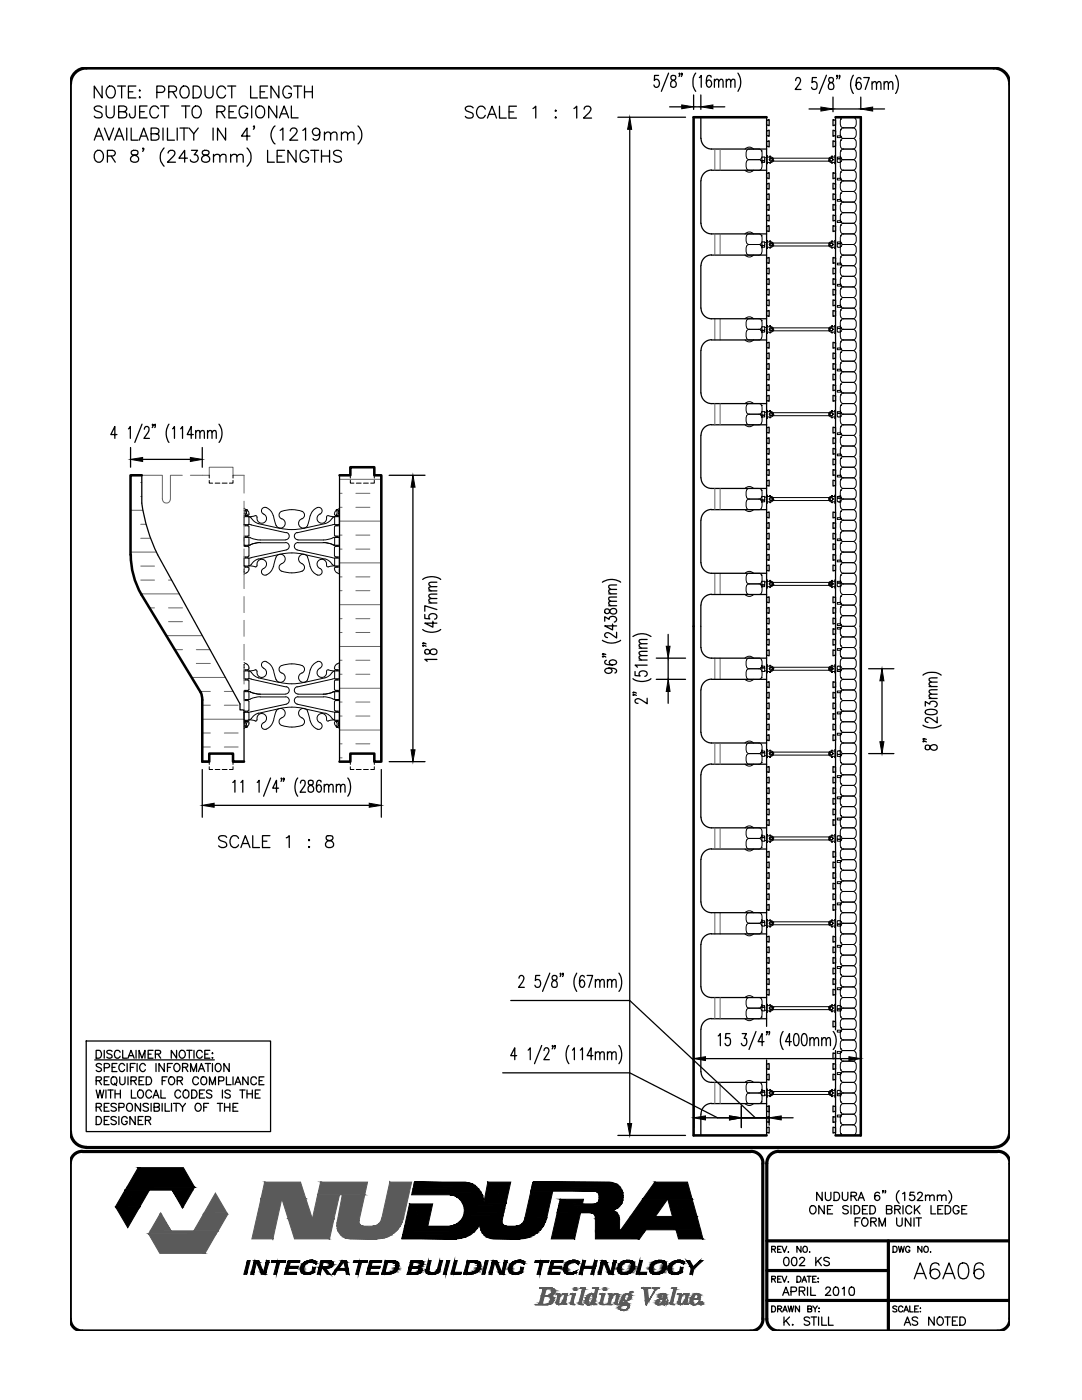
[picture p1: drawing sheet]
<svg xmlns="http://www.w3.org/2000/svg" width="216mm" height="279mm" viewBox="0 0 216 279" stroke-linecap="round" stroke-linejoin="round" font-family="sans-serif">
<!-- layer: TEXT -->
<g fill="none" stroke="#000" stroke-width=".25">
<path d="M20.4 17.2v2.3l-1.6-2.3v2.3M21.6 17.3a.91 .91 0 0 1 1.4 .8 1.04 1.04 0 0 1-.2 1.1 1.04 1.04 0 0 1-1.2 .3 1.43 1.43 0 0 1 0-2.2zM23.5 17.2h1.5M24.3 17.2v2.3M25.6 18.3h.9M27.1 17.2h-1.5v2.3h1.5M27.9 18l.1 .1-.1 .1zM27.9 19.3l.1 .2h-.1zM31.3 18.4h1a.64 .64 0 0 0 .6-.6 .64 .64 0 0 0-.6-.6h-1v2.3M33.7 18.3l1.3-.1a.56 .56 0 0 0 0-.9l-1.3-.1v2.3M34.5 18.3l.7 1.2M36.4 17.3a.89 .89 0 0 1 1.3 .8 1.04 1.04 0 0 1-.2 1.1 1.04 1.04 0 0 1-1.1 .3 1.43 1.43 0 0 1 0-2.2z"/>
<path d="M38.5 17.2h.8a1.26 1.26 0 0 1 .9 1.2 1.26 1.26 0 0 1-.9 1.1h-.8zM40.9 17.2v1.7a.81 .81 0 0 0 .8 .7 .81 .81 0 0 0 .8-.7v-1.7M45 17.8a.89 .89 0 0 0-1-.6 .89 .89 0 0 0-.7 .9 1.08 1.08 0 0 0 .3 1.1 1.08 1.08 0 0 0 1.1 .3l.3-.5M45.4 17.2h1.6M46.2 17.2v2.3M50 17.2v2.3h1.4M51.9 18.3h.9M53.4 17.2h-1.5v2.3h1.5M55.6 17.2v2.3l-1.5-2.3v2.3M58.1 17.8a.87 .87 0 0 0-1-.6 .87 .87 0 0 0-.7 .9 1.07 1.07 0 0 0 .3 1.1 1.07 1.07 0 0 0 1.1 .3l.3-.3v-.5h-.5M58.6 17.2h1.6M59.4 17.2v2.3"/>
<path d="M60.8 18.3h1.5M60.8 17.2v2.3M62.3 17.2v2.3M131.4 15.1h-.8v1a.47 .47 0 0 1 .7-.2 .77 .77 0 0 1 .3 1.1 .77 .77 0 0 1-1 .3l-.1-.3M133.4 14.6l-1.4 3.6M134 15.1a.56 .56 0 0 0 .1 .8 .78 .78 0 0 1 .8 .6 .78 .78 0 0 1-.4 .9 .74 .74 0 0 1-.7-.8 .74 .74 0 0 1 .8-.7 .48 .48 0 0 0 .3-.4 .48 .48 0 0 0-.4-.4zM135.7 14.7h-.2l.1-.1 .1 .1-.2 .6M136.1 14.7h-.2l.1-.1 .1 .1-.2 .6M138.4 19v2.8M138.8 14.6a3.3 3.3 0 0 0 0 3.6M139.5 15.5l.4-.4v2.3M139.8 19v2.8"/>
<path d="M141.9 15.4l-.1-.3h-.4a1.26 1.26 0 0 0-.5 1.5l.1 .5 .4 .3a.77 .77 0 0 0 .6-.7 .77 .77 0 0 0-.6-.8l-.4 .4-.1 .3M142.6 16.3l.3-.5 .5 .1v1.5M142.6 15.8v1.6M143.4 16.3l.4-.5 .4 .1 .1 1.5M144.9 16.3l.4-.5 .4 .1 .1 1.5M144.9 15.8v1.6M145.8 16.3l.4-.5 .4 .1 .1 1.5M147.2 14.6a3.3 3.3 0 0 1 0 3.6M158.8 16.1v-.2a.49 .49 0 0 1 .3-.4 .49 .49 0 0 1 .5 .1l.1 .1a.91 .91 0 0 1-.2 1l-.8 1.2h1.1M162.9 15.5h-.8l-.1 1a.57 .57 0 0 1 1 .1v.4a.64 .64 0 0 1-.1 .7 .64 .64 0 0 1-.8 .1l-.2-.4M164.9 15l-1.4 3.7M165.5 15.6a.6 .6 0 0 0 .1 .8 .72 .72 0 0 1 .9 .8 .72 .72 0 0 1-1 .6l-.1-.2a.83 .83 0 0 1 .7-1.2 .55 .55 0 0 0-.1-.9z"/>
<path d="M166.2 19.4v2.9M167.1 15.1l-.1 .2-.1-.2 .1-.1 .1 .1-.2 .6M167.6 15.1l-.1 .2v-.3l.1 .4-.2 .3M170.3 15a3.3 3.3 0 0 0 0 3.7M171.8 19.4v2.4M171.8 15.8l-.1-.2-.4-.1a1.37 1.37 0 0 0-.5 1.6l.3 .7a.69 .69 0 0 0 .8-.6 .69 .69 0 0 0-.5-.8l-.3 .1-.3 .6M172.4 15.5h1.1l-.9 2.4M174 16.7l.4-.4 .4 .1 .1 1.5M174 16.3v1.6M174.9 16.7l.4-.4 .4 .1 .1 1.5M176.4 16.7l.4-.4 .4 .1 .1 1.5M176.4 16.3v1.6"/>
<path d="M177.3 16.7l.4-.4 .4 .1 .1 1.5M178.7 15a3.3 3.3 0 0 1 0 3.7M18.8 28l.9-2.4 .9 2.4M19 30.3a.89 .89 0 0 1 1-.3 .89 .89 0 0 1 .6 .9 1.04 1.04 0 0 1-.2 1.1 1.04 1.04 0 0 1-1.1 .2 1.44 1.44 0 0 1-.3-1.9zM19.1 27.2h1.2M20.4 21.5a.88 .88 0 0 0-.9-.4 .88 .88 0 0 0-.7 .6l.2 .3 1 .4a.58 .58 0 0 1 .4 .6 .58 .58 0 0 1-.6 .5l-.8-.1-.2-.2M20.8 25.6l1 2.4 .9-2.4M21.2 21.2v1.6a.81 .81 0 0 0 .8 .7 .81 .81 0 0 0 .8-.7v-1.6M21.4 31.1h1.1a.65 .65 0 0 0 .5-.6l-.2-.4-.3-.1h-1.1v2.4M22.2 31.1l.8 1.3M22.9 28l.9-2.4 .9 2.4M23.2 27.2h1.2"/>
<path d="M23.7 22.3h1a.64 .64 0 0 0 .6-.7l-.1-.2-.5-.2h-1v2.3h1a.61 .61 0 0 0 .6-.6 .61 .61 0 0 0-.6-.6M25.3 25.6v2.4M26.2 25.6v2.4h1.3M26.3 30.1l-.1 .5a1.4 1.4 0 0 0 1.1 .5 .65 .65 0 0 1 .4 .7 .65 .65 0 0 1-.6 .6 .83 .83 0 0 1-1.1-.5 .97 .97 0 0 1 1.2-1 .48 .48 0 0 0 .2-.8l-.3-.1zM27 21.2v1.8l-.1 .3a.56 .56 0 0 1-.9 0l-.2-.6M27.8 28l.9-2.4 .9 2.4M27.9 22.3h.9M28.1 27.2h1.1M28.7 29.7l-.2 .1v-.1v-.2l.2 .2-.2 .5M29.4 21.2h-1.5v2.3h1.5M30.2 26.7l1.3-.1a.61 .61 0 0 0 0-.9l-1.3-.1v2.4l1.3-.2a.65 .65 0 0 0 .2-.6 .65 .65 0 0 0-.5-.5M31.6 21.7a.9 .9 0 0 0-1-.5 .9 .9 0 0 0-.7 .8 1.09 1.09 0 0 0 .3 1.2 1.09 1.09 0 0 0 1.1 .2l.3-.4"/>
<path d="M32.1 21.2h1.6M32.5 25.6v2.4M32.7 29.5a2.53 2.53 0 0 0 0 3.7M32.9 21.2v2.3M33.4 25.6v2.4h1.4M33.5 30.6l.2-.4 .3-.2h.5a.56 .56 0 0 1 .3 .9l-1.4 1.5h1.6M35.4 25.6v2.4M35.9 25.6h1.6M36.3 21.2h1.6M36.7 25.6v2.4M37.1 21.2v2.3M37.4 31.6h-1.7l1.1-1.6v2.4"/>
<path d="M37.7 25.6l1 1.1v1.3M38.2 30h1.2l-.7 .9a.79 .79 0 0 1 .8 1.1 .79 .79 0 0 1-1.3 .2l-.2-.3M38.7 21.3a1.13 1.13 0 0 1 1.4 .5 1.13 1.13 0 0 1-.2 1.4 .87 .87 0 0 1-1 .3 .87 .87 0 0 1-.6-.9 1.29 1.29 0 0 1 .4-1.3zM39.6 25.6l-.9 1.1M40.5 30.1l-.1 .5a1.4 1.4 0 0 0 1.1 .5 .65 .65 0 0 1 .4 .8 .65 .65 0 0 1-.7 .5 .75 .75 0 0 1-1-.8 1.43 1.43 0 0 1 1.4-.8l.1-.5a.87 .87 0 0 0-1.2-.2zM42.5 25.6v2.4M42.6 31.2a.85 .85 0 0 1 1.1-.3l.2 1.5M42.6 30.8v1.6M43.3 22.3h1a.65 .65 0 0 0 .6-.7l-.2-.3-.4-.1h-1v2.3M43.9 31.2a.83 .83 0 0 1 1.1-.3l.1 1.5M44.1 22.3l.8 1.2M45 25.6v2.4l-1.6-2.4v2.4"/>
<path d="M45.7 22.3h.9M46 31.2a.83 .83 0 0 1 1.2-.3l.1 1.5M46 30.8v1.6M47.2 21.2h-1.5v2.3h1.5M47.3 31.2a.85 .85 0 0 1 1.1-.3l.1 1.5M49.3 29.5a2.44 2.44 0 0 1 0 3.7M49.4 21.7a.87 .87 0 0 0-1-.6 .87 .87 0 0 0-.7 .9 1.06 1.06 0 0 0 .2 1.2 1.06 1.06 0 0 0 1.2 .2l.3-.4v-.4h-.5M49.9 27.2h-1.7l1.1-1.6v2.4M50.2 21.2v2.3M50.8 25.2l-.1 .1-.1-.1h.2l-.2 .6M51.4 21.3a.89 .89 0 0 1 1.4 .7 1.06 1.06 0 0 1-.2 1.2 1.06 1.06 0 0 1-1.2 .2 1.52 1.52 0 0 1 0-2.1zM53.4 30v2.4h1.4"/>
<path d="M54.9 25.1a2.39 2.39 0 0 0 0 3.6M55.2 21.2v2.3l-1.6-2.3v2.3M55.3 31.1h.9M55.8 23.5l.9-2.3 .9 2.3M55.9 26l.5-.4v2.4M56.1 22.7h1.1M56.8 30h-1.5v2.4h1.5M57.9 26.1l.2-.4 .3-.1 .7 .1a.55 .55 0 0 1 .1 .8l-1.4 1.5h1.6M58.1 21.2v2.3h1.4M59.1 30v2.4l-1.6-2.4v2.4M60.4 26l.6-.4v2.4M61.6 30.6a.87 .87 0 0 0-1-.6 .87 .87 0 0 0-.7 .9 1.08 1.08 0 0 0 1.1 1.5 .81 .81 0 0 0 .6-.9h-.6"/>
<path d="M62 30h1.6M62.8 30v2.4M63.8 26.4a.75 .75 0 0 1-1.1 .5 .75 .75 0 0 1-.2-1.2 .75 .75 0 0 1 1.2 .2 2.29 2.29 0 0 1-.2 1.9 .69 .69 0 0 1-1-.2M64.1 31.1h1.7M64.1 30v2.4M64.7 26.8l.6-.4 .5 .1 .2 1.5M64.7 26.4v1.6M65.8 30v2.4M66 26.8l.6-.4 .5 .1 .1 1.5M68.1 26.8l.6-.4 .6 .1 .1 1.5M68.1 30.3a.88 .88 0 0 0-.8-.3 .88 .88 0 0 0-.7 .6l.2 .3 .9 .3a.61 .61 0 0 1 .2 1 1.05 1.05 0 0 1-1.3-.2M68.1 26.4v1.6"/>
<path d="M69.4 26.8l.5-.4 .6 .1 .1 1.5M71.4 25.1a2.48 2.48 0 0 1 0 3.6M94.4 21.5a.87 .87 0 0 0-.8-.3 .87 .87 0 0 0-.7 .6l.2 .3 1.1 .4a.59 .59 0 0 1 0 1 1.13 1.13 0 0 1-1.3-.3M96.8 21.8a.89 .89 0 0 0-1-.6 .89 .89 0 0 0-.7 .9 1.08 1.08 0 0 0 .3 1.1 1.08 1.08 0 0 0 1.1 .3l.3-.5M97.3 23.6l.9-2.4 .9 2.4M97.6 22.8h1.1M99.7 21.2v2.4h1.3M101.6 22.3h.9M103.1 21.2h-1.5v2.4h1.5M106.4 21.7l.5-.5v2.4M110.8 22.1l.1-.1 .1 .1zM110.8 23.5l.1-.1 .1 .1z"/>
<path d="M114.5 21.7l.6-.5v2.4M116.6 21.8l.1-.4a.72 .72 0 0 1 1.2 .3l-.3 .8-1.2 1.1h1.6M123.3 23.4h13.5M125.7 25.8v198.4M133.6 21.3h2.4M138.4 21.3h1.4M142.3 21.3h2.3M161.4 21.7h2.4M166.2 21.7h5.6M174.1 21.7h2.4M23.3 86.7h-1.2l.8-1.6v2.4M25.6 85.6l.4-.5v2.4"/>
<path d="M26 89.3v3.9M28.3 84.7l-1.4 3.6M28.5 91.7h9.5M28.8 85.7l.1-.4a.53 .53 0 0 1 .7 0 .53 .53 0 0 1 .1 .7l-1 1.5h1.1M30.5 84.8v.1l-.1-.1 .1-.1v.1l-.1 .5M31 84.8v.1v-.2l-.1 .6M33.7 84.7a3.3 3.3 0 0 0 0 3.6M34.4 85.6l.4-.5v2.4M36 85.6l.4-.5v2.4M38.6 86.7h-1.2l.8-1.6v2.4M39 86.3l.4-.4 .4 .1 .1 1.5M39 85.9v1.6"/>
<path d="M39.9 86.3l.4-.4 .4 .1 .1 1.5M40.4 89.3v3.9M41.4 86.3l.4-.4 .4 .1 .1 1.5M41.4 85.9v1.6M42.3 86.3l.4-.4 .4 .1 .1 1.5M43.7 84.7a3.1 3.1 0 0 1 0 3.6M77.7 94.9h7.1M82.4 97.2v52.4M84.3 115.6a3.2 3.2 0 0 1 3.6 0M85.6 117.9h1.6M87.2 119.5h-1.5l-.1 .4 .4 .4M87.2 118.6h-1.5l-.1 .5 .4 .4"/>
<path d="M87.2 117.1l-1.5 .1-.1 .3 .4 .4M87.2 116.2l-1.5 .1-.1 .4 .4 .4M120.2 116.2a3.3 3.3 0 0 1 3.6 0M121.5 118.5h1.5M123 119.2h-1.4l-.1 .4 .4 .4M123 117.6l-1.4 .1-.1 .4 .4 .4M123 116.7l-1.4 .1-.1 .4 .4 .4M84.3 125.6a3.2 3.2 0 0 0 3.6 0M84.4 128.8l.2 .1-.2 .1v-.2l.6 .2M84.4 128.3l.2 .1-.2 .1v-.2l.6 .2M84.8 122.6v.8l1 .1a.57 .57 0 0 1 .1-1 .74 .74 0 0 1 .9 0 .74 .74 0 0 1 .3 .9l-.4 .2M84.9 129.7l-.1 .5a.54 .54 0 0 0 .9 .1 .72 .72 0 0 1 .8-.8 .72 .72 0 0 1 .6 1h-.2a.83 .83 0 0 1-1.2-.6 .56 .56 0 0 0-.8-.2z"/>
<path d="M85.6 120.3h1.6M86.4 124v1.2l-1.6-.8h2.4M87.2 131.6h-2.4l.4 .4M87.2 121.7l-2.4-.8v1.1M120.2 127.8a3.3 3.3 0 0 0 3.6 0M120.3 131h.2l-.2 .1-.1-.1h.1l.6 .1M120.3 130.5l.2 .1h-.3l.3-.1 .4 .1M120.7 124v-.9l.9 .5a.71 .71 0 0 1 .8-.6 .71 .71 0 0 1 .5 1l-.3 .1M120.8 121.6l-.1 .6a.5 .5 0 0 0 .9 0 .8 .8 0 0 1 .5-.7 .8 .8 0 0 1 .9 .3 .75 .75 0 0 1-.8 .8 .75 .75 0 0 1-.6-.9 .56 .56 0 0 0-.8-.1zM121 131.8l-.2 .1-.1 .3a1.63 1.63 0 0 0 2 .4l.3-.4a.77 .77 0 0 0-.7-.5 .77 .77 0 0 0-.7 .5l.1 .3 .5 .2M121.5 133.3a.65 .65 0 0 1 .6 .6 .77 .77 0 0 1-.7 .5 .77 .77 0 0 1-.7-.6 1.63 1.63 0 0 1 2.3 0l-.1 .4-.2 .1M121.5 120.9h1.5"/>
<path d="M122.2 124.5v1.2l-1.5-.8h2.3M123 126.2v1.1l-1.1-.8a.68 .68 0 0 0-.8-.2 .68 .68 0 0 0-.4 .6l.2 .3h.3M123 120l-1.4 .1-.1 .4 .4 .4M126.3 135.5a3.2 3.2 0 0 0 3.6 0M126.3 127a3.2 3.2 0 0 1 3.6 0M126.4 138.6l.1 .1-.1 .1v-.2l.6 .2M126.4 138.2h.1l-.1 .1v-.1l.6 .1M126.7 134v.8l1 .1a.52 .52 0 0 1-.2-.5 .52 .52 0 0 1 .4-.4l.3-.1a.73 .73 0 0 1 .9 .7l-.4 .4M127.5 131.7h1.6M127.5 129.4h1.6M129.1 139.3v1.1a2.95 2.95 0 0 0-1.9-1l-.5 .3v.4l.3 .2 .3 .1M129.1 132.7h-2.4l.5 .5"/>
<path d="M129.1 130.8l-1.5 .1-.1 .4 .5 .4M129.1 130l-1.5 .1-.1 .4 .5 .3M129.1 128.5l-1.5 .1-.1 .3 .5 .5M129.1 127.6l-1.5 .1-.1 .4 .5 .4M131 135.6h5.8M131 131.3h5.8M133.3 126.6v2.4M133.3 131.3v4.3M133.3 138v2.4M173.3 133.5h5.1M176 135.9v12.1M184.2 134.7a3.2 3.2 0 0 1 3.6 0"/>
<path d="M185.4 139.4h1.6M185.4 137h1.6M187 138.5l-1.5 .1-.1 .4 .5 .4M187 137.7h-1.5l-.1 .4 .5 .4M187 136.1l-1.5 .1-.1 .4 .5 .4M187 135.3l-1.5 .1-.1 .3 .5 .4M40.4 153.6v9.5M46.5 156.2l.4-.5v2.4M48.1 156.2l.3-.5v2.4M51.3 156.2l.4-.5v2.4M54 155.3l-1.4 3.6M55.6 157.3h-1.2l.8-1.6v2.4"/>
<path d="M56.2 155.4h-.1v-.1l.1 .1-.1 .5M56.7 155.4h-.2l.1-.1 .1 .1-.2 .5M59.4 155.3a3.3 3.3 0 0 0 0 3.6M60 156.3l.1-.5 .5-.1a.81 .81 0 0 1 .1 1.3l-.8 1.1h1.1M61.6 155.8a.56 .56 0 0 0 .2 .8 .78 .78 0 0 1 .8 .6 .78 .78 0 0 1-.4 .9 .74 .74 0 0 1-.8-.8 .74 .74 0 0 1 .8-.7 .48 .48 0 0 0 .3-.5 .48 .48 0 0 0-.3-.4zM64.1 156.1a.41 .41 0 0 0-.7-.3 1.79 1.79 0 0 0 .2 2.3 .77 .77 0 0 0 .6-.7 .77 .77 0 0 0-.6-.8l-.4 .4-.1 .3M64.7 157l.4-.5 .4 .1 .1 1.5M64.7 156.5v1.6M65.6 157l.4-.5 .4 .1 .1 1.5M67.1 157l.4-.5 .4 .1 .1 1.5M67.1 156.5v1.6M68 157l.4-.5 .4 .1v1.5"/>
<path d="M69.4 155.3a3.3 3.3 0 0 1 0 3.6M76.1 153.6v9.5M77.7 152h7.1M173.3 150.4h5.1M184.2 144.7a3.2 3.2 0 0 0 3.6 0M184.2 147.9l.2 .1-.2 .1v-.2l.6 .2M184.2 147.4l.2 .1-.2 .1v-.2l.6 .2M184.6 140.9v-.9l.9 .5a.71 .71 0 0 1 .9-.5 .71 .71 0 0 1 .5 .9l-.4 .2M184.7 148.8l-.1 .5a.5 .5 0 0 0 .9 .1 .74 .74 0 0 1 .7-.8 .74 .74 0 0 1 .8 .7 .8 .8 0 0 1-.9 .4 .8 .8 0 0 1-.6-.8 .6 .6 0 0 0-.8-.1zM184.7 141.8a1.96 1.96 0 0 1 2.3 .2v.2a1.57 1.57 0 0 1-1.9 .4l-.4-.2zM187 143.1v1.2l-1.1-.8a.67 .67 0 0 0-.8-.3 .67 .67 0 0 0-.5 .6l.2 .3 .4 .1M42.7 160.7h31"/>
<path d="M45.2 167.1a.92 .92 0 0 0-1.6 .2 1.24 1.24 0 0 0 1.2 .7 .58 .58 0 0 1 .4 .4 .58 .58 0 0 1-.2 .6 1.13 1.13 0 0 1-1.4-.2M47.6 167.3a.87 .87 0 0 0-1-.5 .87 .87 0 0 0-.7 .9 1.03 1.03 0 0 0 .2 1.1 1.03 1.03 0 0 0 1.2 .2l.3-.4M48.1 169.1l.9-2.3 .9 2.3M48.4 168.3h1.1M50.4 166.8v2.3h1.4M52.4 167.9h.9M53.9 166.8h-1.5v2.3h1.5M57.1 167.2l.6-.4v2.3M61.6 169h.2l-.1 .1zM61.7 167.5l.1 .2-.1 .1zM65.2 166.9a.51 .51 0 0 0 .2 .8l.4 .1a.68 .68 0 0 1 .8 .6 .68 .68 0 0 1-.6 .7h-.5a.68 .68 0 0 1-.6-.7 .68 .68 0 0 1 .7-.6l.7-.3 .1-.4a.97 .97 0 0 0-1.2-.2zM101.9 199.7h23.8l25 23.4"/>
<path d="M103.6 195.2v-.1a.49 .49 0 0 1 .3-.4 .49 .49 0 0 1 .5 .1l.1 .1a.97 .97 0 0 1-.2 1l-.8 1.1h1.1M107.7 194.7h-.8l-.1 1a.57 .57 0 0 1 1 .1 .75 .75 0 0 1 0 .9 .75 .75 0 0 1-.9 .3l-.2-.4M109.7 194.2l-1.4 3.7M110.3 194.8a.57 .57 0 0 0 .4 .9 .75 .75 0 0 1 .5 .6 .75 .75 0 0 1-.4 .7 .69 .69 0 0 1-.8-.5 .69 .69 0 0 1 .5-.8l.4-.1a.48 .48 0 0 0 .2-.5 .48 .48 0 0 0-.3-.4zM111.9 194.3l-.1 .2v-.3l.1 .3-.1 .4M112.4 194.3l-.1 .2-.1-.2 .1-.1 .1 .1-.2 .6M115.1 194.2a3.3 3.3 0 0 0 0 3.7M116.6 195l-.1-.2-.4-.1a1.37 1.37 0 0 0-.5 1.6l.3 .7a.72 .72 0 0 0 .8-.6 .72 .72 0 0 0-.5-.8 .65 .65 0 0 0-.6 .7M117.2 194.7h1.1l-.8 2.3M118.8 195.9l.4-.4 .4 .1 .1 1.4M118.8 195.5v1.5M119.7 195.9l.4-.4 .4 .1 .1 1.4"/>
<path d="M121.2 195.9l.4-.4 .4 .1 .1 1.4M121.2 195.5v1.5M122.1 195.9l.4-.4 .4 .1 .1 1.4M123.5 194.2a3.3 3.3 0 0 1 0 3.7M17.2 207.8h36.8v18h-36.8zM18.9 211.5h23.9M19.2 209.6h.5a.84 .84 0 0 1 .6 .8 .84 .84 0 0 1-.6 .8h-.5zM19.2 215.7l.9-.1 .1-.3v-.3l-1-.1v1.6M19.2 217.5l.4 1.6 .4-1.6 .3 1.6 .4-1.6M19.7 215.7l.5 .8M20.2 212.5a.59 .59 0 0 0-.5-.3 .59 .59 0 0 0-.5 .4l.1 .2 .9 .4v.4a.65 .65 0 0 1-1 0M20.8 213.1l.9-.1 .2-.5-.4-.3h-.7v1.7"/>
<path d="M20.8 209.6v1.6M20.8 215.7h.6M21.1 217.5v1.6M21.5 217.5h1.1M21.8 214.9h-1v1.6h1M22.1 217.5v1.6M22.3 215.1l.2-.1a.78 .78 0 0 1 .9 .3 .78 .78 0 0 1-.2 1l-.3 .2a.81 .81 0 0 1-.7-.5 .81 .81 0 0 1 .1-.9zM22.4 209.8l-.4-.2-.5 .1-.2 .1 .2 .4 .8 .4 .1 .4a.73 .73 0 0 1-1.1 0M22.4 213h.6M22.8 216.2l.5 .4M23 217.5v1.6M23 218.3h1"/>
<path d="M23.3 212.2h-.9v1.7h.9M23.9 214.9v1.1a.53 .53 0 0 0 .5 .5 .53 .53 0 0 0 .5-.5v-1.1M24 210a.59 .59 0 0 0-.7-.4 .59 .59 0 0 0-.5 .6v.4a.59 .59 0 0 0 .5 .6 .59 .59 0 0 0 .7-.4M24 217.5v1.6M24.5 209.6v1.6h.9M24.9 212.6a.59 .59 0 0 0-.7-.4 .59 .59 0 0 0-.5 .6v.4a.59 .59 0 0 0 .5 .7 .59 .59 0 0 0 .7-.4M25.4 212.2v1.7M25.5 211.2l.6-1.6 .7 1.6M25.5 214.9v1.6M25.8 210.7h.7M26 213h.6M26.1 215.7l1-.1v-.6l-1-.1v1.6"/>
<path d="M26.2 217.5v1.6h.9M26.7 215.7l.5 .8M27 212.2h-1v1.7M27.1 209.6v1.6M27.4 212.2v1.7M27.6 217.8l.1-.2a.76 .76 0 0 1 .9 .4 .76 .76 0 0 1-.1 .9l-.2 .2a.76 .76 0 0 1-.9-.4 .76 .76 0 0 1 .2-.9zM27.7 211.2v-1.6l.6 1.6 .6-1.6v1.6M27.7 215.7h.6M28.7 214.9h-1v1.6h1M29 212.6a.59 .59 0 0 0-.6-.4 .59 .59 0 0 0-.5 .6v.4a.59 .59 0 0 0 .4 .7 .59 .59 0 0 0 .7-.4M29.2 214.9h.5a.82 .82 0 0 1 .6 .8 .82 .82 0 0 1-.6 .8h-.5zM29.6 210.4h.6"/>
<path d="M30.2 217.9a.59 .59 0 0 0-.6-.4 .59 .59 0 0 0-.5 .6v.4a.59 .59 0 0 0 .5 .6 .59 .59 0 0 0 .6-.3M30.5 209.6h-.9v1.6h.9M30.5 219.1l.6-1.6 .6 1.6M30.7 218.6h.8M31 210.4l.9-.1 .2-.3-.1-.3-1-.1v1.6M31.1 212.2v1.7M31.5 210.4l.6 .8M32.1 217.5v1.6h.9M32.4 215.7h.5M32.8 212.2v1.7l-1.1-1.7v1.7M33.3 214.9h-.9v1.6M33.4 213h.6"/>
<path d="M33.9 215a.75 .75 0 0 1 1 .7 .75 .75 0 0 1-1 .7l-.3-.5v-.4zM34.4 212.2h-1v1.7M35 212.3a.8 .8 0 0 1 .9 .6 .8 .8 0 0 1-.5 1 .84 .84 0 0 1-.7-.6 .84 .84 0 0 1 .3-1zM35.2 209.6v1.6l-1-1.6v1.6M35.4 215.7l.9-.1 .1-.3-.1-.3-.9-.1v1.6M35.9 215.7l.5 .8M36 209.7a.75 .75 0 0 1 1 .7 .75 .75 0 0 1-1 .7l-.3-.5v-.4zM36 217.9a.59 .59 0 0 0-.6-.4 .59 .59 0 0 0-.5 .6v.4a.59 .59 0 0 0 .5 .6 .59 .59 0 0 0 .6-.3M36.4 213l1-.1 .1-.4-.4-.3h-.7v1.7M36.6 217.8a.57 .57 0 0 1 .7-.3 .57 .57 0 0 1 .4 .6 .69 .69 0 0 1-.1 .8 .69 .69 0 0 1-.8 .2l-.3-.6zM37 213l.5 .9M37.3 209.6h1"/>
<path d="M37.8 209.6v1.6M38 213.9v-1.7l.6 1.7 .6-1.7v1.7M38.2 217.5h.5a.85 .85 0 0 1 .6 .8 .85 .85 0 0 1-.6 .8h-.5zM38.7 209.6v1.6M39.6 213.9l.6-1.7 .6 1.7M39.6 215.3a.59 .59 0 0 0-.7-.4 .59 .59 0 0 0-.4 .6v.4a.59 .59 0 0 0 .4 .6 .59 .59 0 0 0 .7-.4M39.8 213.3h.8M39.8 218.3h.6M40.2 215.1l.2-.1a.8 .8 0 0 1 .9 .5 .8 .8 0 0 1-.5 1 .84 .84 0 0 1-.7-.5 .84 .84 0 0 1 .1-.9zM40.4 210a.59 .59 0 0 0-.7-.4 .59 .59 0 0 0-.5 .6v.4a.59 .59 0 0 0 .5 .6 .59 .59 0 0 0 .7-.4M40.8 217.5h-1v1.6h1M40.9 210.4h.6"/>
<path d="M41 212.2h1M41.5 212.2v1.7M41.8 216.5v-1.6l.6 1.6 .6-1.6v1.6M41.9 209.6h-1v1.6h1M42.3 217.8a.54 .54 0 0 0-.7-.3 .54 .54 0 0 0-.4 .6l1 .4 .1 .4a.65 .65 0 0 1-1.1 0M42.3 210.2h.2zM42.3 211.1h.2zM42.4 212.2v1.7M43.2 212.3a.76 .76 0 0 1 .9 .4 .76 .76 0 0 1-.1 .9l-.2 .2a.78 .78 0 0 1-.9-.5 .78 .78 0 0 1 .3-1zM43.6 215.7h.7a.4 .4 0 0 0 .4-.4 .4 .4 0 0 0-.4-.4h-.7v1.6M44.4 217.5v1.6M45.2 214.9v1.6h.9"/>
<path d="M45.7 212.2v1.7l-1-1.7v1.7M45.9 217.8a.59 .59 0 0 0-.5-.3 .59 .59 0 0 0-.5 .4l.3 .3 .6 .3 .1 .4a.65 .65 0 0 1-1 0M46.5 214.9v1.6M46.9 216.5l.6-1.6 .6 1.6M47.1 216h.8M47.9 217.5h1M48.4 217.5v1.6M49.3 218.3h1M49.3 217.5v1.6M49.5 214.9v1.6l-1.1-1.6v1.6M50.3 217.5v1.6M50.9 218.3h.6"/>
<path d="M51.2 215.3a.56 .56 0 0 0-.7-.4 .56 .56 0 0 0-.4 .6 .69 .69 0 0 0 .7 1l.4-.4M51.7 215.7h.6M51.9 217.5h-1v1.6h1M52.7 214.9h-1v1.6h1M100.3 214.1h25.4l17.5 9M103.1 210.7h-1.2l.8-1.6v2.4M105.4 209.6l.4-.5v2.4M108.1 208.6l-1.4 3.7M108.6 209.7v-.4a.53 .53 0 0 1 .8 0 .53 .53 0 0 1 0 .7l-.9 1.5h1.1M110.3 208.8h-.1l.1-.2v.2l-.1 .5M110.8 208.8h-.2l.1-.2 .1 .2-.2 .5M113.5 208.6a3.3 3.3 0 0 0 0 3.7"/>
<path d="M114.2 209.6l.4-.5v2.4M115.8 209.6l.4-.5v2.4M118.3 210.7h-1.1l.8-1.6v2.4M118.8 210.3l.4-.4 .4 .1 .1 1.5M118.8 209.9v1.6M119.7 210.3l.4-.4 .4 .1 .1 1.5M121.2 210.3l.4-.4 .4 .1 .1 1.5M121.2 209.9v1.6M122.1 210.3l.4-.4 .4 .1 .1 1.5M123.5 208.6a3.3 3.3 0 0 1 0 3.7M138.4 208.9v16.1M140.8 211.3h28.6"/>
<path d="M143.3 206.7l.4-.4v2.4M145.6 206.3h-.8v1a.57 .57 0 0 1 .9 .1l.1 .4a.64 .64 0 0 1-.2 .7 .64 .64 0 0 1-.8 .1l-.1-.4M148.1 206.3h.8l-.4 .9 .4 .1 .1 .5a.76 .76 0 0 1-.7 .9l-.4-.5M150.8 205.9l-1.3 3.6M152.5 207.9h-1.2l.8-1.6v2.4M153.1 205.9l-.1 .2-.1-.2h.2l-.2 .6M153.6 205.9l-.1 .2-.1-.2h.2l-.2 .6M156.3 205.9a3.2 3.2 0 0 0 0 3.6M157.9 207.9h-1.2l.8-1.6v2.4M158.6 206.4l.4-.1a1.77 1.77 0 0 1 0 2.4h-.2a1.57 1.57 0 0 1-.4-2zM160.2 206.4l.3-.1a1.21 1.21 0 0 1 .6 1.3l-.3 1-.4 .1a1.23 1.23 0 0 1-.5-1.4zM161.6 207.5l.4-.4 .4 .1v1.5"/>
<path d="M161.6 207.1v1.6M162.4 207.5l.5-.4 .4 .1v1.5M164 207.5l.4-.4 .4 .1 .1 1.5M164 207.1v1.6M164.9 207.5l.3-.4 .4 .1 .1 1.5M166.3 205.9a2.99 2.99 0 0 1 0 3.6M171.8 208.9v16.1M19.2 221l.9-.1 .1-.3v-.3l-1-.1v1.6M19.2 222.8h.5a.87 .87 0 0 1 .6 .8 .87 .87 0 0 1-.6 .8h-.5zM19.7 221l.5 .8M20.8 221h.6M20.8 223.6h.6"/>
<path d="M21.8 220.2h-1v1.6h1M21.8 222.8h-1v1.6h1M23.2 220.4l-.4-.2h-.5l-.1 .2 .1 .4 .8 .4 .1 .4a.73 .73 0 0 1-1 0M23.2 223a.6 .6 0 0 0-1 .2v.2l.9 .4 .1 .4a.65 .65 0 0 1-1 0M23.7 221h1l.1-.3-.1-.5h-1v1.6M23.7 222.8v1.6M25.4 223.2a.56 .56 0 0 0-.7-.4 .56 .56 0 0 0-.4 .6 .69 .69 0 0 0 .1 .8 .69 .69 0 0 0 .8 .2l.2-.6h-.4M25.5 220.2a.8 .8 0 0 1 1 .6 .8 .8 0 0 1-.5 1 .84 .84 0 0 1-.8-.6 .84 .84 0 0 1 .3-1zM27 222.8v1.6l-1.1-1.6v1.6M27.6 223.6h.6M28 220.2v1.6l-1-1.6v1.6M28.5 222.8h-.9v1.6h.9"/>
<path d="M29 223.6l.9-.1 .2-.4-.4-.3h-.7v1.6M29.6 223.6l.5 .8M29.6 220.4l-.3-.2h-.6l-.2 .2 .2 .4 .9 .4v.4a.71 .71 0 0 1-1.1 0M30.2 220.2v1.6M30.7 221l1-.1 .1-.3-.1-.4h-1v1.6l1-.2 .1-.3-.1-.3h-.3M32.4 220.2v1.6M32.9 220.2v1.6h.9M34.2 220.2v1.6M34.6 220.2h1.1M35.2 220.2v1.6M35.8 220.2l.6 .8v.8M37 220.2l-.6 .8"/>
<path d="M39.2 220.2a.75 .75 0 0 1 1 .8 .75 .75 0 0 1-1 .7l-.3-.5v-.4zM40.7 221h.5M41.6 220.2h-.9v1.6M43.4 220.2h1M43.9 220.2v1.6M44.8 221h1.1M44.8 220.2v1.6M45.9 220.2v1.6M46.5 221h.6M47.5 220.2h-1v1.6h1M123.3 226.6h13.5M140.8 223.1h4.8"/>
<path d="M147.9 223.1h5.6h-5.6M147.9 220.7v4.3M153.5 220.7v3.9M155.9 223.1h2.4"/>
</g>
<g fill="#000" stroke="#000" stroke-width=".2">
<path d="M125.7 23.4l.3 2.4h-.8zM136 20.9l2.4 .4-2.4 .4zM139.8 21.3l2.5-.4v.8zM163.8 21.4l2.4 .3-2.4 .5zM171.8 21.7l2.3-.3v.8zM26 91.7l2.5-.4v.8zM38 91.3l2.4 .4-2.4 .4zM82.4 94.9l.4 2.3h-.8zM133.3 135.6l.4 2.4h-.8zM132.9 129h.8l-.4 2.3zM176 133.5l.4 2.4h-.8zM82 149.6h.8l-.4 2.4z"/>
<path d="M175.6 148h.8l-.4 2.4zM40.4 160.7l2.3-.4v.8zM73.7 160.3l2.4 .4-2.4 .4zM138.4 211.3l2.4-.4v.8zM169.4 210.9l2.4 .4-2.4 .4zM125.2 224.2h.8l-.3 2.4zM138.4 223.1l2.4-.4v.8zM145.6 222.7l2.3 .4-2.3 .4zM153.5 223.1l2.4-.4v.8z"/>
</g>
<!-- layer: HATCH -->
<g fill="none" stroke="#666" stroke-width=".2">
<path d="M142.6 29.7v4.3M143.7 29.7v4.3M142.6 46.7v4.2M143.7 46.7v4.2M142.6 63.6v4.2M143.7 63.6v4.2M28.1 99.1h.2M28.1 96.3h.2M67.7 95.7h8.4M67.7 98.5h.6M71 98.5h2.8M142.6 80.5v4.3"/>
<path d="M142.6 97.5v4.2M143.7 80.5v4.3M143.7 97.5v4.2M26 101.8h2.5M26 110.2h5.2M28.1 107.4h1.9M28.1 115.8h2.7M28.1 104.6h1M28.1 113h2.7M28.1 118.5h7.7M33.6 115.8h.6M67.7 112.3h8.4"/>
<path d="M67.7 104h8.4M67.7 117.9h.6M67.7 109.6h.6M67.7 101.2h.6M67.7 115.1h.6M67.7 106.8h.6M71 117.9h2.8M71 109.6h2.8M71 101.2h2.8M71 115.1h2.8M71 106.8h2.8M142.6 114.4v4.2"/>
<path d="M143.7 114.4v4.2M29.8 121.3h1M33.2 126.9h7.2M33.6 124.1h2.8M33.6 121.3h2.8M34.9 129.7h1.5M38.2 135.2h6.8M39.2 132.4h2.8M39.2 129.7h2.7M39.9 138h2.1M44.8 138h1.7M67.7 137.4h8.4"/>
<path d="M67.7 129h8.4M67.7 120.7h8.4M67.7 134.6h.6M67.7 126.2h.6M67.7 131.8h.6M67.7 123.5h.6M71 134.6h2.8M71 126.2h2.8M71 131.8h2.8M71 123.5h2.8M142.6 131.3v4.3M143.7 131.3v4.3"/>
<path d="M40.4 143.5h8.3M40.4 151.9h1.4M40.4 140.7h1.6M40.4 149.1h1.6M40.4 146.3h1.6M44.8 140.7h2.7M44.8 149.1h2.7M44.8 146.3h2.7M46.5 151.9h2.2M67.7 145.7h8.4M67.7 151.2h.6M67.7 142.9h.6"/>
<path d="M67.7 148.4h.6M67.7 140.1h.6M71 142.9h2.8M71 148.4h2.8M71 140.1h2.8M142.6 148.3v4.2M143.7 148.3v4.2M142.6 165.2v4.2M143.7 165.2v4.2M142.6 182.1v4.3M142.6 199.1v4.2M143.7 182.1v4.3"/>
<path d="M143.7 199.1v4.2M142.6 216v4.2M143.7 216v4.2"/>
</g>
<!-- layer: line25 -->
<g fill="none" stroke="#000" stroke-width=".25">
<path d="M139.8 23.4v4.2M139.8 36.1v8.5M139.9 27.6a2.12 2.12 0 0 0 2.1 2.1h11M142 34h11M142 33.9a2.12 2.12 0 0 0-2.1 2.2M153 36.7l.5-.1v1.1l-.5-.1zM153 38.8l.5-.1v1.2l-.5-.2zM153 28.3l.5-.2v1.2l-.5-.1zM153 34.6l.5-.2v1.3l-.5-.2zM153 24l.5-.1v1.2l-.5-.2zM153 26.1l.5-.1v1.2l-.5-.2zM153 23.4v181.4"/>
<path d="M166.2 28.1l.5 .2v.9l-.5 .1zM166.2 23.9l.5 .1v.9l-.5 .2zM166.2 26l.5 .1v.9l-.5 .2zM166.2 34.4l.5 .2v.9l-.5 .2zM166.2 36.6l.5 .1v.9l-.5 .1zM166.2 38.7l.5 .1v.9l-.5 .2zM166.7 23.4v182.1M139.8 53v8.5M139.9 44.5a2.12 2.12 0 0 0 2.1 2.2h11M142 50.9h11M142 50.9a2.12 2.12 0 0 0-2.1 2.1M153 51.5l.5-.1v1.2l-.5-.2z"/>
<path d="M153 45.2l.5-.2v1.2l-.5-.1zM153 43l.5-.1v1.2l-.5-.1zM153 40.9l.5-.1v1.2l-.5-.1zM153 60l.5-.2v1.2l-.5-.1zM153 55.7l.5-.1v1.2l-.5-.1zM153 57.9l.5-.2v1.2l-.5-.1zM153 53.6l.5-.1v1.2l-.5-.1zM166.2 42.9l.5 .1v1l-.5 .1zM166.2 40.8l.5 .1v1l-.5 .1zM166.2 45l.5 .2v.9l-.5 .1zM166.2 51.4l.5 .1v.9l-.5 .2zM166.2 55.6l.5 .1v1l-.5 .1z"/>
<path d="M166.2 53.5l.5 .1v1l-.5 .1zM166.2 57.7l.5 .2v.9l-.5 .1zM166.2 59.8l.5 .2v.9l-.5 .1zM139.8 70v8.4M139.9 61.5a2.12 2.12 0 0 0 2.1 2.1h11M139.9 78.4a2.12 2.12 0 0 0 2.1 2.1h11M142 67.8h11M142 67.8a2.12 2.12 0 0 0-2.1 2.1M153 79l.5-.1v1.2l-.5-.1zM153 76.9l.5-.1v1.2l-.5-.2zM153 74.8l.5-.1v1.1l-.5-.1zM153 72.7l.5-.2v1.2l-.5-.1z"/>
<path d="M153 70.6l.5-.2v1.2l-.5-.1zM153 68.4l.5-.1v1.2l-.5-.1zM153 62.1l.5-.1v1.1l-.5-.1zM166.2 76.8l.5 .1v.9l-.5 .2zM166.2 62l.5 .1v.9l-.5 .1zM166.2 68.3l.5 .1v1l-.5 .1zM166.2 70.4l.5 .2v.9l-.5 .1zM166.2 74.7l.5 .1v.9l-.5 .1zM166.2 72.5l.5 .2v.9l-.5 .1zM166.2 78.9l.5 .1v1l-.5 .1zM28.3 94.9v5.5M67.7 94.9v57.1"/>
<path d="M139.8 86.9v8.5M139.9 95.3a2.12 2.12 0 0 0 2.1 2.2h11M142 84.8h11M142 84.7a2.12 2.12 0 0 0-2.1 2.2M153 96l.5-.2v1.2l-.5-.1zM153 91.7l.5-.1v1.2l-.5-.1zM153 93.8l.5-.1v1.2l-.5-.1zM153 87.5l.5-.1v1.1l-.5-.1zM153 85.4l.5-.2v1.2l-.5-.1zM153 89.6l.5-.1v1.2l-.5-.2zM166.2 89.5l.5 .1v.9l-.5 .2zM166.2 85.2l.5 .2v.9l-.5 .1z"/>
<path d="M166.2 87.4l.5 .1v.9l-.5 .1zM166.2 95.8l.5 .2v.9l-.5 .1zM166.2 91.6l.5 .1v1l-.5 .1zM166.2 93.7l.5 .1v1l-.5 .1zM28.3 100.4a34.1 34.1 0 0 0 3.2 10.3M31.5 110.7l16.4 29.8v1.2h.8v10.3M139.8 103.8v8.5M139.9 112.3a2.12 2.12 0 0 0 2.1 2.1h11M142 101.7h11M142 101.7a2.12 2.12 0 0 0-2.1 2.1M153 102.3l.5-.1v1.2l-.5-.2zM153 119.2l.5-.1v1.2l-.5-.1z"/>
<path d="M153 108.7l.5-.2v1.2l-.5-.1zM153 110.8l.5-.2v1.2l-.5-.1zM153 112.9l.5-.1v1.1l-.5-.1zM153 106.5l.5-.1v1.2l-.5-.1zM153 104.4l.5-.1v1.2l-.5-.1zM153 118.6h-11a2.12 2.12 0 0 0-2.1 2.1M165.9 116.3v.5M166.2 102.2l.5 .1v.9l-.5 .2zM166.2 108.5l.5 .2v.9l-.5 .1zM166.2 104.3l.5 .1v1l-.5 .1zM166.2 106.4l.5 .1v1l-.5 .1zM166.2 110.6l.5 .2v.9l-.5 .1z"/>
<path d="M166.2 112.8l.5 .1v.9l-.5 .1zM166.2 119.1l.5 .1v1l-.5 .1zM139.8 120.8v8.4M139.8 137.7v8.5M139.9 129.2a2.12 2.12 0 0 0 2.1 2.1h11M142 135.6h11M142 135.5a2.12 2.12 0 0 0-2.1 2.2M153 125.6l.5-.1v1.1l-.5-.1zM153 129.8l.5-.1v1.2l-.5-.1zM153 127.7l.5-.1v1.2l-.5-.2zM153 138.3l.5-.1v1.1l-.5-.1zM153 136.2l.5-.2v1.2l-.5-.1z"/>
<path d="M153 123.5l.5-.2v1.2l-.5-.1zM153 121.4l.5-.2v1.2l-.5-.1zM165.9 133.3v.4M166.2 138.2l.5 .1v.9l-.5 .1zM166.2 136l.5 .2v.9l-.5 .1zM166.2 127.6l.5 .1v.9l-.5 .2zM166.2 129.7l.5 .1v1l-.5 .1zM166.2 125.5l.5 .1v.9l-.5 .1zM166.2 121.2l.5 .2v.9l-.5 .1zM166.2 123.3l.5 .2v.9l-.5 .1zM139.8 154.6v8.5M139.9 146.1a2.12 2.12 0 0 0 2.1 2.2h11"/>
<path d="M142 152.5h11M142 152.5a2.12 2.12 0 0 0-2.1 2.1M153 146.8l.5-.2v1.2l-.5-.1zM153 153.1l.5-.1v1.2l-.5-.2zM153 157.3l.5-.1v1.2l-.5-.1zM153 155.2l.5-.1v1.2l-.5-.1zM153 159.5l.5-.2v1.2l-.5-.1zM153 140.4l.5-.1v1.2l-.5-.2zM153 142.5l.5-.1v1.2l-.5-.1zM153 144.6l.5-.1v1.2l-.5-.1zM166.2 146.6l.5 .2v.9l-.5 .1zM166.2 159.3l.5 .2v.9l-.5 .1z"/>
<path d="M166.2 153l.5 .1v.9l-.5 .2zM166.2 157.2l.5 .1v1l-.5 .1zM166.2 155.1l.5 .1v1l-.5 .1zM166.2 140.3l.5 .1v.9l-.5 .2zM166.2 144.5l.5 .1v1l-.5 .1zM166.2 142.4l.5 .1v1l-.5 .1zM139.8 171.6v8.4M139.9 163.1a2.12 2.12 0 0 0 2.1 2.1h11M142 169.4h11M142 169.4a2.12 2.12 0 0 0-2.1 2.1M153 161.6l.5-.2v1.2l-.5-.1zM153 163.7l.5-.1v1.1l-.5-.1z"/>
<path d="M153 170l.5-.1v1.2l-.5-.1zM153 172.2l.5-.2v1.2l-.5-.1zM153 174.3l.5-.2v1.2l-.5-.1zM153 176.4l.5-.1v1.1l-.5-.1zM153 178.5l.5-.1v1.2l-.5-.2zM166.2 172l.5 .2v.9l-.5 .1zM166.2 178.4l.5 .1v.9l-.5 .2zM166.2 174.1l.5 .2v.9l-.5 .1zM166.2 176.3l.5 .1v.9l-.5 .1zM166.2 169.9l.5 .1v1l-.5 .1zM166.2 163.6l.5 .1v.9l-.5 .1zM166.2 161.4l.5 .2v.9l-.5 .1z"/>
<path d="M139.8 188.5v8.5M139.9 196.9a2.12 2.12 0 0 0 2.1 2.2h11M139.9 180a2.12 2.12 0 0 0 2.1 2.1h11M142 186.4h11M142 186.3a2.12 2.12 0 0 0-2.1 2.2M153 197.6l.5-.2v1.2l-.5-.1zM153 180.6l.5-.1v1.2l-.5-.1zM153 189.1l.5-.1v1.1l-.5-.1zM153 193.3l.5-.1v1.2l-.5-.1zM153 191.2l.5-.1v1.2l-.5-.2zM153 195.4l.5-.1v1.2l-.5-.1zM153 187l.5-.2v1.2l-.5-.1z"/>
<path d="M166.2 197.4l.5 .2v.9l-.5 .1zM166.2 193.2l.5 .1v1l-.5 .1zM166.2 195.3l.5 .1v1l-.5 .1zM166.2 191.1l.5 .1v.9l-.5 .2zM166.2 186.8l.5 .2v.9l-.5 .1zM166.2 189l.5 .1v.9l-.5 .1zM166.2 180.5l.5 .1v1l-.5 .1zM139.8 205.4v8.5M139.9 213.9a2.12 2.12 0 0 0 2.1 2.1h11M142 203.3h11M142 203.3a2.12 2.12 0 0 0-2.1 2.1M153 212.4l.5-.2v1.2l-.5-.1z"/>
<path d="M153 214.5l.5-.1v1.1l-.5-.1zM153 211.5v15.1M166.2 214.4l.5 .1v.9l-.5 .1zM166.2 212.2l.5 .2v.9l-.5 .1zM166.2 210.1l.5 .2v.9l-.5 .1zM166.2 203.8l.5 .1v.9l-.5 .2zM166.7 209.7v16.9M139.8 222.4v4.2M142 220.2h11M142 220.2a2.12 2.12 0 0 0-2.1 2.1M153 220.8l.5-.1v1.2l-.5-.1zM153 225.1l.5-.2v1.2l-.5-.1z"/>
<path d="M153 223l.5-.2v1.2l-.5-.1zM166.2 220.7l.5 .1v1l-.5 .1zM166.2 224.9l.5 .2v.9l-.5 .1zM166.2 222.8l.5 .2v.9l-.5 .1z"/>
</g>
<!-- layer: Web_Edge -->
<g fill="none" stroke="#000" stroke-width=".2">
<path d="M48.7 103.1h1v1.6h-1zM48.7 107.3h1v1.5h-1zM48.7 111.4h1v1.6h-1zM48.7 102.9h.8M48.7 104.9h.8M48.7 107h.8M48.7 109h.8M48.7 111.2h.8M48.7 113.2h.8M48.7 113.6v.6M48.7 113.5h.1M48.7 101.5l.5 .2"/>
<path d="M48.7 101.9l.2 .1M48.7 114.2h.1M48.7 114.1v.1M48.9 101.9v.1M48.9 102.5l-.2 .1M49 101.7h.3v.1M49 102.9v.2M49 104.7v.2M49 107v.3M49 108.8v.2M49 111.2v.2M49 113v.2"/>
<path d="M49 101.8a.78 .78 0 0 0 .1 1M49.1 101.8l.2-.1v.2l-.1 .3 .1 .6-.2 .1M49.1 101.7l.5 .5 .1 .5-.2 .2M49.2 114.3l-.5 .3M49.3 102.9v.2M49.3 104.7v.2M49.3 107v.3M49.3 108.8v.2M49.3 111.2v.2M49.3 113v.2M49.5 104.9l.2 .2M49.5 109l.2 .2v1.7l-.2 .2"/>
<path d="M49.5 113.2l.2 .2-.1 .4-.5 .5M49.7 103.1l.4 .3M49.7 107.2l.3 .1M49.7 106.8l-.2 .2M49.7 105.1v1.7M49.7 104.6l.4 .1M49.7 112.9l1.4 .2 .2-.2a.97 .97 0 0 1 .5-1.2 .97 .97 0 0 1 1.2 .5 .97 .97 0 0 1-.4 1.3M50 108.7l-.3 .1M50 107.3l1.5 .4 5.5 .1M50 108.7l1.9-.4h5.1a.72 .72 0 0 1 .7 .6 .72 .72 0 0 1-.6 .8l-7 1.6M50.1 104.8l7 1.5M50.1 111.3l-.4 .1"/>
<path d="M50.1 112.6l-.4 .3M50.2 103.4l.4 .6 .6 .4 4.6 1M51.6 111.5l-.7 .3-.7 .8M52.6 102.6a.98 .98 0 0 1 .5 1.3 .98 .98 0 0 1-1.3 .5 .98 .98 0 0 1-.5-1.3l-.2-.2-1.4 .2M53.1 101.3a2.35 2.35 0 0 1 1.4 1.6M53.1 101.3a.7 .7 0 0 0-.9 .4 .7 .7 0 0 0 .4 .9M54.5 113.1a1.97 1.97 0 0 1-1.9 1.6 .7 .7 0 0 1-.4-.6 .7 .7 0 0 1 .4-.7M54.6 102.9l.5 2M55.1 111.1a.99 .99 0 0 1 1.7 0 .99 .99 0 0 1-.8 1.5 .85 .85 0 0 0-.3 1 .85 .85 0 0 0 .9 .5 6.3 6.3 0 0 0 3.7-.1M55.1 111.2l-.5 1.9M55.8 110.6l-4.2 1M55.8 105.4a10.6 10.6 0 0 0 4.9 0"/>
<path d="M55.8 110.6a10.6 10.6 0 0 1 4.9 0l4.1 1M56.2 103.5a.95 .95 0 0 1 .5 1.6 .95 .95 0 0 1-1.6-.2M57.1 106.3a.74 .74 0 0 1 .6 .8 .74 .74 0 0 1-.7 .6M59.3 109.8l7 1.5M59.3 106.3a.74 .74 0 0 0-.6 .8 .74 .74 0 0 0 .8 .6M59.5 107.8h5M60.2 112.5a.8 .8 0 0 1 .6 .7 .8 .8 0 0 1-.5 .8M60.3 102.1a.8 .8 0 0 1 .5 .7 .8 .8 0 0 1-.6 .7M60.3 103.5a.95 .95 0 0 0-.5 1.6 .95 .95 0 0 0 1.6-.2M60.3 102.1a5.4 5.4 0 0 0-4.5 .2l-.1 .8 .5 .4M61.3 111.2l.6 1.9M61.4 111.1a.95 .95 0 0 0-1.6-.2 .95 .95 0 0 0 .5 1.6"/>
<path d="M61.9 102.9l-.6 2M61.9 113.1a2.35 2.35 0 0 0 1.4 1.7M63.3 101.3a.7 .7 0 0 1 .9 .4 .7 .7 0 0 1-.4 .9M63.3 101.3a2.35 2.35 0 0 0-1.4 1.6M63.9 102.6a.98 .98 0 0 0-.5 1.3 .98 .98 0 0 0 1.3 .5 .98 .98 0 0 0 .5-1.3l.2-.2 1.4 .2-1.6 1.3-4.6 1M64.5 108.3l1.9 .4M64.5 108.3h-5a.74 .74 0 0 0-.8 .6 .74 .74 0 0 0 .6 .8M64.8 111.5l.7 .3 .9 1 .4 .1-1.4 .2-.2-.2a1 1 0 0 0-.7-1.2 1 1 0 0 0-1.2 .7 1 1 0 0 0 .8 1.2 .7 .7 0 0 1 .1 .9 .7 .7 0 0 1-.9 .2M66.3 104.8l-7 1.5M66.4 111.3l.4 .1M66.4 107.3l-1.9 .5M66.5 108.7l.3 .1"/>
<path d="M66.7 102.5v.2M66.7 105.1v1.7M66.7 109.2v1.7M66.7 113.4v.2M66.8 102.7l.2 .2M66.8 106.8l.2 .2h.7M66.8 110.9l.2 .2M66.8 103.1h.9v1.6h-.9zM66.8 107.3h.9v1.5h-.9zM66.8 111.4h.9v1.6h-.9zM66.8 113.6l.3 .6 .6 .4M66.8 107.2l-.3 .1"/>
<path d="M66.8 104.6l-.4 .1M66.9 102.9h.8M66.9 111.2h.8M67.1 102.9v.2M67.1 104.7v.2M67.1 107v.3M67.1 108.8v.2M67.1 111.2v.2M67.1 113v.2M67.2 101.9l.1 .5-.2 .4 .3 .1M67.2 102v-.3l.2 .1a.78 .78 0 0 1 0 1M67.4 101.7h-.3v.1"/>
<path d="M67.4 102.9v.2M67.4 104.7v.2M67.4 107v.3M67.4 108.8v.2M67.4 111.2v.2M67.4 113v.2M67.6 101.9l-.1 .1M67.6 102.5l.1 .1M67.7 113.6v.6M67.7 114.2h.1M67.7 101.9l-.2 .1M67.7 101.5l-.6 .3-.3 .7"/>
<path d="M67.7 113.5h.1M67.7 104.9h-.7l-.2 .2M67.7 109h-.7l-.2 .2M67.7 113.2h-.7l-.2 .2M48.7 138h1v1.6h-1zM48.7 133.9h1v1.6h-1zM48.7 132.7v.6M48.7 139.8h.8M48.7 137.8h.8M48.7 135.7h.8M48.7 133.7h.8M48.7 132.2l.5 .3"/>
<path d="M48.7 132.6v.1M48.7 132.6h.1M48.7 133.3h.1M49 133.7v.2M49 135.5v.2M49 137.8v.2M49 139.6v.2M49.1 132.5l.5 .5 .1 .5-.2 .1M49.3 133.7v.2M49.3 135.5v.2M49.3 137.8v.2M49.3 139.6v.2"/>
<path d="M49.5 139.8l.2 .2v1.7M49.5 135.7l.2 .2M49.7 133.9l.4 .3M49.7 138l.3 .1M49.7 137.6l-.2 .2M49.7 135.9v1.7M49.7 135.4l.4 .1M49.7 133.9l1.4-.2 .2 .3M50 139.5l-.3 .1M50 138.1l1.5 .4h5.5M50.1 135.5l7 1.6M50.2 134.2l.4 .6 .6 .4 4.6 1"/>
<path d="M51.9 139.1h5.1M51.9 139.1l-1.9 .4M52.6 133.4a.95 .95 0 0 1 .5 1.2 .95 .95 0 0 1-1.1 .6 .95 .95 0 0 1-.7-1.2M52.6 133.3a.7 .7 0 0 1-.4-.9 .7 .7 0 0 1 .9-.4 2.59 2.59 0 0 1 1.4 1.7M54.6 133.7l.5 2M55.8 136.2a10.6 10.6 0 0 0 4.9 0M56.2 134.3a.95 .95 0 0 1 .5 1.5 .95 .95 0 0 1-1.6-.2M57 139.1a.74 .74 0 0 1 .7 .6 .74 .74 0 0 1-.6 .8l-7 1.6M57.1 137a.74 .74 0 0 1 .6 .8 .74 .74 0 0 1-.7 .7M59.3 137a.74 .74 0 0 0-.6 .8 .74 .74 0 0 0 .8 .7M59.5 139.1h5M59.5 138.5h5"/>
<path d="M59.5 139.1a.74 .74 0 0 0-.8 .6 .74 .74 0 0 0 .6 .8M60.3 132.8a.8 .8 0 0 1 .5 .8 .8 .8 0 0 1-.6 .7M60.3 134.3a.95 .95 0 0 0-.5 1.5 .95 .95 0 0 0 1.6-.2M60.3 132.8a5.4 5.4 0 0 0-4.5 .3l-.1 .7 .5 .5M61.9 133.7l-.6 2M63.3 132a.72 .72 0 0 1 .9 .4 .72 .72 0 0 1-.3 1 .95 .95 0 0 0-.6 1.2 .95 .95 0 0 0 1.2 .6 .95 .95 0 0 0 .6-1.2M63.3 132.1a2.35 2.35 0 0 0-1.4 1.6M64.5 139.1l1.9 .4M65.2 134l.2-.3 1.4 .2-1.6 1.3-4.6 1M66.3 135.5l-7 1.6M66.4 138.1l-1.9 .4M66.5 139.5l.3 .1"/>
<path d="M66.7 133.3v.2M66.7 135.9v1.7M66.8 137.6l.2 .2h.7M66.8 133.4l.2 .2M66.8 138h.9v1.6h-.9zM66.8 133.9h.9v1.6h-.9zM66.8 138l-.3 .1M66.8 135.4l-.4 .1M66.9 133.7h.8M67.1 133.7v.2M67.1 135.5v.2M67.1 137.8v.2"/>
<path d="M67.1 139.6v.2M67.4 133.7v.2M67.4 135.5v.2M67.4 137.8v.2M67.4 139.6v.2M67.7 132.6h.1M67.7 132.6v.7M67.7 132.2l-.6 .4-.3 .6M67.7 139.8h-.7l-.2 .2M67.7 135.7h-.7l-.2 .2M48.7 144.3h.2M48.7 142.1h1v1.6h-1z"/>
<path d="M48.7 144h.8M48.7 141.9h.8M48.9 144.8l-.2 .2M49 141.9v.2M49 143.7v.3M49.1 144a.78 .78 0 0 0-.1 1M49.1 144l.2 .1-.1 .5 .1 .3v.2l-.2-.1M49.2 145.1l-.5 .3M49.3 145v.1h-.3M49.3 141.9v.2M49.3 143.7v.3M49.5 144l.2 .2-.1 .4-.5 .5"/>
<path d="M49.7 141.7l-.2 .2M49.7 143.7l1.2 .2M50.1 142.1h-.4M50.1 143.4l-.4 .3M50.9 143.9l.4-.2a.97 .97 0 0 1 .5-1.2 .97 .97 0 0 1 1.2 .5 .97 .97 0 0 1-.4 1.2M51.6 142.3l-.7 .3-.7 .8M54.5 143.9a1.97 1.97 0 0 1-1.9 1.6 .7 .7 0 0 1-.4-.6 .7 .7 0 0 1 .4-.7M55.1 141.9a.99 .99 0 0 1 1.7 0 .99 .99 0 0 1-.8 1.5 .85 .85 0 0 0-.3 .9 .85 .85 0 0 0 .9 .6 6.3 6.3 0 0 0 3.7-.1M55.1 141.9l-.5 2M55.8 141.4l-4.2 1M55.8 141.4a10.6 10.6 0 0 1 4.9 0l4.1 1M59.3 140.5l7 1.6"/>
<path d="M60.2 143.3a.8 .8 0 0 1 .6 .7 .8 .8 0 0 1-.5 .8M61.3 141.9l.6 2M61.4 141.9a.95 .95 0 0 0-1.6-.2 .95 .95 0 0 0 .5 1.5M61.9 143.9a2.35 2.35 0 0 0 1.4 1.6M64.8 142.3l.7 .3 .9 .9 .4 .2M65.5 143.9l-.3-.2a1 1 0 0 0-.7-1.3 1 1 0 0 0-1.2 .8 1 1 0 0 0 .8 1.2 .7 .7 0 0 1 .1 .9 .7 .7 0 0 1-.9 .2M66.4 142.1h.4M66.7 140v1.7M66.7 144.2v.2M66.8 141.7l.2 .2M66.8 142.1h.9v1.6h-.9zM66.8 144.4l.3 .6 .6 .4"/>
<path d="M66.8 143.7l-1.2 .2M66.9 141.9h.8M67.1 145v.1h.3M67.1 141.9v.2M67.1 143.7v.3M67.2 144.9v.2l.2-.1M67.4 141.9v.2M67.4 143.7v.3M67.4 144l-.3 .1 .2 .3-.1 .5M67.4 144a.78 .78 0 0 1 0 1M67.5 144.8h.1M67.5 144.9l.2 .1"/>
<path d="M67.7 144.3h-.1M67.7 144h-.7l-.2 .2"/>
</g>
<!-- layer: LINE50 -->
<path d="M153 23.4h-14.6v203.2h14.6M166.7 23.4h5.1v203.2h-5.1M28.3 94.9h-2.3v15.8M67.7 94.9h2.2v-1.7h4.8v1.7h1.4v57.1h-1.4v-1.6h-4.8v1.6h-2.2M26.1 110.7a15.9 15.9 0 0 0 2.1 8M28.2 118.6l11.9 19.6 .3 1.5v12.3h1.4v-1.6h4.7v1.6h2.2" fill="none" stroke="#000" stroke-width=".51"/>
<!-- layer: Hidden2 -->
<path d="M28.3 94.9h4.1v4.7a.8 .8 0 0 0 .8 .8 .8 .8 0 0 0 .8-.8v-4.7h2.4M38 94.9h3.8v-1.7h4.7v1.7h2.2v3.5M48.7 100v3.2M48.7 104.8v3.1M48.7 109.5v3.2M48.7 114.3v3.2M48.7 119.1v3.1M48.7 123.8v3.2M48.7 128.6v3.2M48.7 133.3v3.2M48.7 138.1v3.6" fill="none" stroke="#666" stroke-width=".2"/>
<!-- layer: LINE9 -->
<g fill="none" stroke="#000" stroke-width=".2">
<path d="M148.7 34a1.12 1.12 0 0 0 1.7 0M149 30.1l-.1 .7a.88 .88 0 0 0 .6 1.1M149 33.6l.5 .4h2l.5-.4M149.5 31.9h1.9M149.5 31.9a.96 .96 0 0 0-.6 1.4l.1 .3M150.4 29.8a1.12 1.12 0 0 0-1.7 0M151.5 31.9l.5 .3M151.8 32h.1M151.8 32l.2 .2M151.9 32.1h.7v.3h-.5M151.9 30.1h.1M151.9 32.2h.1"/>
<path d="M152 30.1l-.6-.4h-1.9l-.5 .4M152 32.2v.3M152 30.1l.1 .7a.9 .9 0 0 1-.6 1.1M152 32.2l.1 .7-.1 .7M152 31.9l.2 .1M152.1 32.4l-.1 .1M152.2 32.1h.3M152.2 31.4h.3M152.2 31.3l-.2 .2v.4M152.5 31.3l.1 .2M152.6 31.5h.1M152.6 31.5v.4"/>
<path d="M152.6 31.9l-.1 .1M153 31.1h.1zM153 32.7h.1zM153 31.1v1.6M153.1 32.4h.5v.2l.2-.2M153.1 31.1v1.6M153.6 31.3l-.5 .1M153.6 31.1l.2 .2-.2-.2v.2zM153.8 31.4h.1M153.8 31.4l.4 .1 .1 .3M153.8 32.4h.1M153.8 31.6h12.1"/>
<path d="M153.8 32.2h12.1M154.1 31.8a.29 .29 0 0 0-.5-.1 .29 .29 0 0 0 0 .4 .29 .29 0 0 0 .5-.1M154.1 32h.1M154.1 31.8h.1M154.1 31.8h.2M154.3 32h.1M154.2 31.8h.1M154.2 32h.1M154.3 32.2l-.5 .2M154.3 32.2h.1M154.3 32v.2M165.4 32.2l.5 .2"/>
<path d="M165.4 32h.1M165.4 31.8h.1M165.4 32.2h.1M165.4 32v.2M165.4 31.8h.2M165.5 32h.1M165.6 31.8a.29 .29 0 0 1 .4-.1 .29 .29 0 0 1 0 .4 .29 .29 0 0 1-.4-.1M165.6 32h.1M165.6 31.8h.1M165.9 31.4l-.4 .1-.1 .3M165.9 31.4h.1M165.9 32.4h.1"/>
<path d="M165.9 32.4l.1 .2 .1-.2h.5M166 31.2l.1 .1zM166.1 31.3l.5 .1M166.6 31.1h.1zM166.6 32.7h.1zM166.6 31.1v1.6M166.7 31.1v1.6M167.1 31.8v.5M167.1 32.3l.2 .1M167.2 32.4h.3M167.2 31.7h.3M167.3 31.7l-.2 .1"/>
<path d="M167.5 31.7l.2 .1M167.6 27.1h-.5v.4h.7M167.6 31.4h-.5v.3h.7M167.6 35.6h-.5v.3h.7M167.6 39.8h-.5v.4h.7M167.7 31.8v.5M167.7 31.2l.1 .3M167.7 35.4l.1 .3M167.7 39.6l.1 .3M167.7 32.3l-.2 .1M167.7 26.9l-.1 .2M167.7 31.2l-.1 .2"/>
<path d="M167.7 35.4l-.1 .2M167.7 39.6l-.1 .2M167.7 28h.1M167.7 27.3h.1M167.7 23.8h.1M167.7 25.9h.1M167.7 34.4h.1M167.7 32.2h.1M167.7 30.1h.1M167.7 31.5h.1M167.7 36.5h.1M167.7 38.6h.1"/>
<path d="M167.7 35.8h.1M167.7 40h.1M167.8 25.9l-.1 .7 .1 .6-.1-.3M167.8 34.3l-.1 .7 .1 .7M167.8 32.2l-.1 .7 .1 .7M167.8 30.1l-.1 .7 .1 .7M167.8 36.4l-.1 .7 .1 .7M167.8 27.3l.1 .2M167.8 27.3l.5 .3M167.8 35.7l.5 .4M167.8 33.6l.5 .4M167.8 31.5l.5 .4"/>
<path d="M167.8 31.5l.1 .2M167.8 37.8l.5 .4M167.8 40l.5 .3M167.8 35.7l.1 .3M167.8 40l.1 .2M167.8 27.4l.1 .1M167.8 31.7h.1M167.8 35.9h.1M168.2 29.7h2M168.2 27.6h2M168.2 25.5h2M168.2 36.1h2"/>
<path d="M168.2 34h2M168.2 31.9h2M168.2 38.2h2M168.3 27.6a.96 .96 0 0 0-.6 1.4 .64 .64 0 0 0 .6 .7M168.3 25.5l-.5 .4M168.3 34l-.5 .3M168.3 31.9l-.5 .3M168.3 29.7l-.5 .4M168.3 36.1l-.5 .4M168.3 38.2a.96 .96 0 0 0-.6 1.4l.1 .3M170.2 27.6l.5 .4M170.2 25.5l.5 .4"/>
<path d="M170.2 34l.5 .3M170.2 31.9l.5 .3M170.2 29.7l.5 .4M170.2 36.1l.5 .4M170.2 38.2l.5 .4M170.7 23.8l-.5-.4h-1.9a.96 .96 0 0 0-.6 1.4 .64 .64 0 0 0 .6 .7M170.7 29.4l-.5 .3M170.7 25.1l-.5 .4M170.7 27.3l-.5 .3M170.7 35.7l-.5 .4M170.7 33.6l-.5 .4M170.7 31.5l-.5 .4"/>
<path d="M170.7 37.8l-.5 .4M170.7 40l-.5 .3M170.8 28l.1 .7-.1 .7M170.8 23.7l.1 .7-.1 .7M170.8 25.9l.1 .7-.1 .6M170.8 34.3l.1 .7-.1 .7M170.8 32.2l.1 .7-.1 .7M170.8 30.1l.1 .7-.1 .7M170.8 36.4l.1 .7-.1 .7M170.8 38.6l.1 .7-.1 .6M171.6 27.6h.2v.1zM171.6 36.1h.2v.1z"/>
<path d="M148.7 50.9a1.12 1.12 0 0 0 1.7 0M149 49.1l-.1 .7a.89 .89 0 0 0 .6 1.1h2a1.04 1.04 0 0 0 .5-1.4v-.4v.4M149.5 48.8h1.9M149.5 48.8a1.04 1.04 0 0 1-.6-1.4 .64 .64 0 0 1 .6-.7h2a.96 .96 0 0 1 .5 1.4 .64 .64 0 0 1-.5 .7M149.5 48.8l-.5 .4M150.4 46.7a1.12 1.12 0 0 0-1.7 0M151.5 48.8l.5 .4-.1-.2M151.9 49h.7v.3h-.5M151.9 47.1h.1M151.9 49.2h.1M152 48.4v.4l.2 .2M152.1 49.3l-.1 .2"/>
<path d="M152.2 49h.3M152.2 48.3h.3M152.2 48.2l-.2 .2M152.5 48.2l.1 .2M152.6 48.4h.1M152.6 48.4v.4M152.6 48.8l-.1 .2M153 48h.1zM153 49.6h.1zM153 48v1.6M153.1 49.3h.5v.3l.2-.3M153.1 48v1.6"/>
<path d="M153.6 48.2l-.5 .1M153.6 48.1l.2 .1zM153.8 48.3h.1M153.8 48.3l.4 .1 .1 .3M153.8 49.3h.1M153.8 48.5h12.1M153.8 49.1h12.1M154.1 48.7a.29 .29 0 0 0-.5-.1 .29 .29 0 0 0 0 .4 .29 .29 0 0 0 .5-.1M154.1 48.9h.1M154.1 48.7h.1M154.1 48.7h.2M154.3 48.9h.1"/>
<path d="M154.2 48.7h.1M154.2 48.9h.1M154.3 49.1l-.5 .2M154.3 49.1h.1M154.3 48.9v.2M165.4 49.1l.5 .2M165.4 48.9h.1M165.4 48.7h.1M165.4 49.1h.1M165.4 48.9v.2M165.4 48.7h.2M165.5 48.9h.1"/>
<path d="M165.6 48.7a.29 .29 0 0 1 .4-.1 .29 .29 0 0 1 0 .4 .29 .29 0 0 1-.4-.1M165.6 48.9h.1M165.6 48.7h.1M165.9 48.3l-.4 .1-.1 .3M165.9 48.3h.1M165.9 49.3h.1M165.9 49.3l.1 .3 .1-.3h.5M166 48.1l.1 .1zM166.1 48.2l.5 .1M166.6 48h.1zM166.6 49.6h.1zM166.6 48v1.6"/>
<path d="M166.7 48v1.6M167.1 48.8v.4M167.1 49.2l.2 .1M167.2 49.3h.3M167.2 48.6h.3M167.3 48.6l-.2 .1M167.5 48.6l.2 .1M167.6 44.1h-.5v.3h.7M167.6 52.5h-.5v.4h.7M167.6 48.3h-.5v.3h.7M167.6 56.8h-.5v.3h.7M167.7 48.8v.4"/>
<path d="M167.7 43.9l.1 .3M167.7 48.1l.1 .3M167.7 49.2l-.2 .1M167.7 43.9l-.1 .2M167.7 52.3l-.1 .2M167.7 48.1l-.1 .2M167.7 56.6l-.1 .2M167.7 51.3h.1M167.7 53.4h.1M167.7 40.7h.1M167.7 47.1h.1M167.7 44.9h.1"/>
<path d="M167.7 42.8h.1M167.7 44.2h.1M167.7 49.2h.1M167.7 52.7h.1M167.7 48.5h.1M167.7 59.8h.1M167.7 57.6h.1M167.7 55.5h.1M167.7 56.9h.1M167.8 51.3l-.1 .7 .1 .6-.1-.3M167.8 40.7l-.1 .7 .1 .7M167.8 47l-.1 .7 .1 .7"/>
<path d="M167.8 44.9l-.1 .7a.9 .9 0 0 0 .6 1.1M167.8 49.1l-.1 .7a.9 .9 0 0 0 .6 1.1M167.8 59.7l-.1 .7 .1 .7M167.8 55.5l-.1 .7 .1 .7-.1-.3M167.8 52.7l.5 .3M167.8 42.1l.5 .3M167.8 48.4l.5 .4M167.8 44.2l.5 .4M167.8 44.2l.1 .2M167.8 52.7l.1 .2M167.8 48.4l.1 .3M167.8 56.9l.5 .4"/>
<path d="M167.8 56.9l.1 .2M167.8 40.1l.1 .1M167.8 44.4h.1M167.8 52.8l.1 .1M167.8 48.6h.1M167.8 57.1h.1M168.2 53h2M168.2 50.9h2M168.2 55.1h2M168.2 42.4h2M168.2 40.3h2M168.2 48.8h2"/>
<path d="M168.2 46.7h2M168.2 44.6h2M168.2 59.4h2M168.2 57.3h2M168.3 50.9l-.5 .4M168.3 53a.96 .96 0 0 0-.6 1.4 .64 .64 0 0 0 .6 .7M168.3 40.3l-.5 .4M168.3 46.7l-.5 .3M168.3 44.6l-.5 .3M168.3 42.4a.96 .96 0 0 0-.6 1.4l.1 .4M168.3 48.8l-.5 .4M168.3 59.4l-.5 .3"/>
<path d="M168.3 57.3a.96 .96 0 0 0-.6 1.4 .64 .64 0 0 0 .6 .7M168.3 55.1l-.5 .4M170.2 50.9l.5 .4M170.2 53l.5 .4M170.2 40.3l.5 .4M170.2 46.7l.5 .3M170.2 44.6l.5 .3M170.2 42.4l.5 .4M170.2 48.8l.5 .4M170.2 59.4l.5 .3M170.2 57.3l.5 .3M170.2 55.1l.5 .4"/>
<path d="M170.7 52.7l-.5 .3M170.7 54.8l-.5 .3M170.7 42.1l-.5 .3M170.7 48.4l-.5 .4M170.7 46.3l-.5 .4M170.7 44.2l-.5 .4M170.7 50.5l-.5 .4M170.7 59l-.5 .4M170.7 56.9l-.5 .4M170.8 51.3l.1 .7-.1 .6M170.8 53.4l.1 .7-.1 .7M170.8 40.7l.1 .7-.1 .7"/>
<path d="M170.8 47l.1 .7-.1 .7M170.8 44.9l.1 .7-.1 .7M170.8 42.8l.1 .7-.1 .7M170.8 49.1l.1 .7-.1 .7M170.8 59.7l.1 .7-.1 .7M170.8 57.6l.1 .7-.1 .7M170.8 55.5l.1 .7-.1 .7M171.6 40.3h.2v.1zM171.6 44.6l.2-.1v.1zM171.6 53.7l.2-.1v.1zM171.6 57.3l.2-.1v.1zM148.7 67.8a1.12 1.12 0 0 0 1.7 0"/>
<path d="M149 64l-.1 .7a.88 .88 0 0 0 .6 1M149 66.1l-.1 .7 .1 .7M149 67.5l.5 .3h2l.5-.3M149.5 65.7h1.9M149.5 65.7l-.5 .4M150.4 63.6a1.12 1.12 0 0 0-1.7 0M151.5 65.7l.5 .4-.1-.2M151.9 65.9h.7v.4h-.5M151.9 64h.1M151.9 66.1h.1M152 64l-.6-.4h-1.9l-.5 .4M152 64l.1 .7a.9 .9 0 0 1-.6 1"/>
<path d="M152 66.4v-.3l.1 .7-.1 .7M152.1 66.2l-.1 .2M152.2 65.9h.3M152.2 65.2h.3M152.2 65.2l-.2 .1v.5l.2 .1M152.5 65.2l.1 .1M152.6 65.3h.1M152.6 65.3v.5M152.6 65.8l-.1 .1M153 65h.1zM153 66.5h.1zM153 65v1.5"/>
<path d="M153.1 66.3h.5v.2l.2-.2M153.1 65v1.5M153.6 65.1l-.5 .1M153.6 65.1h.2zM153.8 65.2h.1M153.8 65.2l.4 .1 .1 .3M153.8 66.3h.1M153.8 65.4h12.1M153.8 66h12.1M154.1 65.6a.29 .29 0 0 0-.5-.1 .29 .29 0 0 0 0 .5 .29 .29 0 0 0 .5-.1M154.1 65.9h.1M154.1 65.6h.1"/>
<path d="M154.1 65.6h.2M154.3 65.9h.1M154.2 65.6h.1M154.2 65.9h.1M154.3 66l-.5 .3M154.3 66h.1M154.3 65.9v.1M165.4 66l.5 .3M165.4 65.9h.1M165.4 65.6h.1M165.4 66h.1M165.4 65.9v.1"/>
<path d="M165.4 65.6h.2M165.5 65.9h.1M165.6 65.6a.29 .29 0 0 1 .4-.1 .29 .29 0 0 1 0 .5 .29 .29 0 0 1-.4-.1M165.6 65.9h.1M165.6 65.6h.1M165.9 65.2l-.4 .1-.1 .3M165.9 65.2h.1M165.9 66.3h.1M165.9 66.3l.1 .2 .1-.2h.5M166 65.1h.1zM166.1 65.1l.5 .1M166.6 65h.1z"/>
<path d="M166.6 66.5h.1zM166.6 65v1.5M166.7 65v1.5M167.1 65.7v.5M167.1 66.1l.2 .2M167.2 66.3h.3M167.2 65.6h.3M167.3 65.5l-.2 .2M167.5 65.5l.2 .2M167.6 77.9h-.5v.4h.7M167.6 65.2h-.5v.4h.7M167.6 61h-.5v.3h.7"/>
<path d="M167.6 69.5h-.5v.3h.7M167.6 73.7h-.5v.3h.7M167.7 65.7v.5M167.7 77.7l.1 .3M167.7 65l.1 .3M167.7 60.8l.1 .3M167.7 69.3l.1 .3M167.7 73.5l.1 .3M167.7 66.1l-.2 .2M167.7 77.7l-.1 .2M167.7 65l-.1 .2M167.7 60.8l-.1 .2"/>
<path d="M167.7 69.3l-.1 .2M167.7 73.5l-.1 .2M167.7 76.7h.1M167.7 78.1h.1M167.7 64h.1M167.7 65.4h.1M167.7 61.2h.1M167.7 61.9h.1M167.7 70.3h.1M167.7 68.2h.1M167.7 66.1h.1M167.7 69.6h.1"/>
<path d="M167.7 74.6h.1M167.7 72.5h.1M167.7 73.9h.1M167.7 78.8h.1M167.8 76.7l-.1 .7 .1 .6M167.8 64l-.1 .7 .1 .6M167.8 61.8l-.1 .7a.9 .9 0 0 0 .6 1.1M167.8 70.3l-.1 .7 .1 .7M167.8 66.1l-.1 .7 .1 .7M167.8 74.5l-.1 .7a.9 .9 0 0 0 .6 1.1M167.8 78.8l-.1 .7a.9 .9 0 0 0 .6 1M167.8 78.1l.5 .3"/>
<path d="M167.8 78.1l.1 .2M167.8 65.4l.5 .3M167.8 65.4l.1 .2M167.8 61.1l.5 .4M167.8 61.1l.1 .3M167.8 71.7l.5 .4M167.8 69.6l.5 .4M167.8 67.5l.5 .3M167.8 69.6l.1 .2M167.8 73.8l.5 .4M167.8 73.8l.1 .3M167.8 78.2l.1 .1"/>
<path d="M167.8 65.5l.1 .1M167.8 61.3h.1M167.8 69.8h.1M167.8 74h.1M168.2 78.4h2M168.2 76.3h2M168.2 65.7h2M168.2 63.6h2M168.2 61.5h2M168.2 72.1h2M168.2 70h2M168.2 67.8h2"/>
<path d="M168.2 74.2h2M168.3 76.3l-.5 .4M168.3 63.6l-.5 .4M168.3 61.5l-.5 .4M168.3 70l-.5 .3M168.3 67.8a.96 .96 0 0 0-.6 1.4l.1 .4M168.3 65.7l-.5 .4M168.3 74.2l-.5 .4M168.3 72.1a.96 .96 0 0 0-.6 1.4l.1 .3M168.3 78.4l-.5 .4M170.2 76.3l.5 .4M170.2 63.6l.5 .4"/>
<path d="M170.2 61.5l.5 .4M170.2 70l.5 .3M170.2 67.8l.5 .4M170.2 65.7l.5 .4M170.2 74.2l.5 .4M170.2 72.1l.5 .3M170.2 78.4l.5 .4M170.7 78.1l-.5 .3M170.7 65.4l-.5 .3M170.7 61.1l-.5 .4M170.7 63.2l-.5 .4M170.7 71.7l-.5 .4"/>
<path d="M170.7 69.6l-.5 .4M170.7 67.5l-.5 .3M170.7 75.9l-.5 .4M170.7 73.8l-.5 .4M170.8 76.7l.1 .7-.1 .6M170.8 64l.1 .7-.1 .6M170.8 61.8l.1 .7-.1 .7M170.8 70.3l.1 .7-.1 .7M170.8 68.2l.1 .7-.1 .7M170.8 66.1l.1 .7-.1 .7M170.8 74.5l.1 .7-.1 .7M170.8 72.4l.1 .7-.1 .7"/>
<path d="M170.8 78.8l.1 .7-.1 .7M171.6 61.5h.2v.1zM171.6 70l.2-.1v.1zM171.6 74.2h.2v.1zM171.6 78.4h.2v.1zM41.8 95.9v.5h.6M41.8 94.9v.5M42.9 96.4h1M44.3 96.4h1M46.5 95.9v.5h-.7M46.5 94.9v.5M69.9 95.9v.5h.7"/>
<path d="M69.9 94.9v.5M71.1 96.4h1M72.5 96.4h1M74.7 95.9v.5h-.7M74.7 94.9v.5M148.7 84.8a1.12 1.12 0 0 0 1.7 0M149 80.9l-.1 .7 .1 .7M149 99.9l-.1 .7 .1 .7M149 82.3l.5 .4M149.5 82.7h1.9M149.5 99.6h1.9M149.5 82.7a.96 .96 0 0 0-.6 1.4 .65 .65 0 0 0 .6 .7h2a1.04 1.04 0 0 0 .5-1.5v-.3"/>
<path d="M149.5 99.6l-.5 .4M149.5 99.6a1.04 1.04 0 0 1-.6-1.4 .64 .64 0 0 1 .6-.7h2a.96 .96 0 0 1 .5 1.4 .64 .64 0 0 1-.5 .7M150.4 80.6a1.12 1.12 0 0 0-1.7 0M150.4 97.5a1.12 1.12 0 0 0-1.7 0M151.5 82.7l.5 .3M151.5 99.6l.5 .4-.1-.2M151.9 82.9h.7v.3h-.5M151.9 99.8h.7v.3h-.5M151.9 82.8h-.1l.2 .2M151.9 83h.1M151.9 80.9h.1M151.9 100h.1"/>
<path d="M151.9 97.9h.1M152 80.9l-.6-.4h-1.9l-.5 .4M152 82.3l-.5 .4M152 83v.3M152 80.9l.1 .7-.1 .7M152 99.2v.4l.2 .2M152.1 83.2l-.1 .1M152.2 82.9h.3M152.2 82.2h.3M152.2 99.8h.3M152.2 99.1h.3M152.2 82.1l-.2 .2v.4l.2 .1"/>
<path d="M152.2 99l-.2 .2M152.5 82.1l.1 .2M152.5 99l.1 .2M152.6 82.3h.1M152.6 99.2h.1M152.6 82.3v.4M152.6 99.2v.4M152.6 82.7l-.1 .1M152.6 99.6l-.1 .2M153 81.9h.1zM153 83.5h.1zM153 98.8h.1z"/>
<path d="M153 81.9v1.6M153 98.8v1.6M153.1 83.2h.5v.2l.2-.2M153.1 81.9v1.6M153.1 98.8v1.6M153.6 82.1l-.5 .1M153.6 99l-.5 .1M153.6 98.9l.2 .1zM153.6 81.9l.2 .2-.2-.2v.2zM153.8 82.2h.1M153.8 99.1h.1M153.8 82.2l.4 .1 .1 .3"/>
<path d="M153.8 83.2h.1M153.8 99.1l.4 .1 .1 .3M153.8 82.4h12.1M153.8 83h12.1M153.8 99.3h12.1M153.8 99.9h12.1M154.1 82.6a.29 .29 0 0 0-.5-.1 .29 .29 0 0 0 0 .4 .29 .29 0 0 0 .5-.1M154.1 82.8h.1M154.1 82.6h.1M154.1 99.5a.29 .29 0 0 0-.5-.1 .29 .29 0 0 0 0 .4 .29 .29 0 0 0 .5-.1M154.1 99.7h.1M154.1 99.5h.1"/>
<path d="M154.1 82.6h.2M154.1 99.5h.2M154.3 82.8h.1M154.2 82.6h.1M154.2 82.8h.1M154.3 99.7h.1M154.2 99.5h.1M154.2 99.7h.1M154.3 83l-.5 .2M154.3 83h.1M154.3 99.9l-.5 .2M154.3 99.9h.1"/>
<path d="M154.3 82.8v.2M154.3 99.7v.2M165.4 83l.5 .2M165.4 82.8h.1M165.4 82.6h.1M165.4 83h.1M165.4 99.9l.5 .2M165.4 99.7h.1M165.4 99.5h.1M165.4 99.9h.1M165.4 82.8v.2M165.4 99.7v.2"/>
<path d="M165.4 82.6h.2M165.4 99.5h.2M165.5 82.8h.1M165.5 99.7h.1M165.6 82.6a.29 .29 0 0 1 .4-.1 .29 .29 0 0 1 0 .4 .29 .29 0 0 1-.4-.1M165.6 82.8h.1M165.6 82.6h.1M165.6 99.5a.29 .29 0 0 1 .4-.1 .29 .29 0 0 1 0 .4 .29 .29 0 0 1-.4-.1M165.6 99.7h.1M165.6 99.5h.1M165.9 82.2l-.4 .1-.1 .3M165.9 82.2h.1"/>
<path d="M165.9 83.2h.1M165.9 83.2l.1 .2 .1-.2h.5M165.9 99.1l-.4 .1-.1 .3M165.9 99.1h.1M166 82l.1 .1zM166 98.9l.1 .1zM166.1 82.1l.5 .1M166.1 99l.5 .1M166.6 81.9h.1zM166.6 83.5h.1zM166.6 98.8h.1zM166.6 81.9v1.6"/>
<path d="M166.6 98.8v1.6M166.7 81.9v1.6M166.7 98.8v1.6M167.1 82.6v.5M167.1 99.6v.4M167.1 83.1l.2 .1M167.1 100l.2 .1M167.2 83.2h.3M167.2 82.5h.3M167.2 99.4h.3M167.3 82.5l-.2 .1M167.3 99.4l-.2 .1"/>
<path d="M167.4 99h.4M167.5 82.5l.2 .1M167.5 99.4l.2 .1M167.6 82.2h-.5v.3h.7M167.6 86.4h-.5v.3h.7M167.6 90.6h-.5v.4h.7M167.6 94.9h-.5v.3h.7M167.6 99.1h-.5v.3h.7M167.7 82.6v.5M167.7 99.6v.4M167.7 90.4l.1 .3M167.7 94.7l.1 .3"/>
<path d="M167.7 98.9l.1 .3M167.7 83.1l-.2 .1M167.7 100l-.2 .1M167.7 82l-.1 .2M167.7 86.2l-.1 .2M167.7 90.4l-.1 .2M167.7 94.7l-.1 .2M167.7 98.9l-.1 .2M167.7 89.4h.1M167.7 83h.1M167.7 82.3h.1M167.7 80.9h.1"/>
<path d="M167.7 87.3h.1M167.7 85.2h.1M167.7 86.6h.1M167.7 95.7h.1M167.7 91.5h.1M167.7 93.6h.1M167.7 90.8h.1M167.7 95h.1M167.7 100h.1M167.7 97.9h.1M167.7 99.3h.1M167.8 89.4l-.1 .7 .1 .6"/>
<path d="M167.8 80.9l-.1 .7 .1 .7-.1-.3M167.8 85.1l-.1 .7 .1 .7-.1-.3M167.8 95.7l-.1 .7 .1 .7M167.8 91.5l-.1 .7a.9 .9 0 0 0 .6 1M167.8 93.6l-.1 .7 .1 .7M167.8 99.9l-.1 .7 .1 .7M167.8 90.8l.5 .3M167.8 82.3l.1 .2M167.8 82.3l.5 .4M167.8 86.5l.5 .4M167.8 86.5l.1 .3M167.8 97.1l.5 .4"/>
<path d="M167.8 95l.5 .4M167.8 90.8l.1 .2M167.8 95l.1 .2M167.8 99.2l.5 .4M167.8 99.2l.1 .3M167.8 82.5h.1M167.8 86.7h.1M167.8 90.9l.1 .1M167.8 95.2h.1M167.8 99.4h.1M168.2 91.1h2M168.2 89h2"/>
<path d="M168.2 84.8h2M168.2 82.7h2M168.2 80.5h2M168.2 86.9h2M168.2 97.5h2M168.2 95.4h2M168.2 93.2h2M168.2 99.6h2M168.3 89l-.5 .4M168.3 82.7a.96 .96 0 0 0-.6 1.4 .64 .64 0 0 0 .6 .7M168.3 80.5l-.5 .4M168.3 86.9a.96 .96 0 0 0-.6 1.4 .64 .64 0 0 0 .6 .7"/>
<path d="M168.3 84.8l-.5 .3M168.3 95.4l-.5 .3M168.3 91.1l-.5 .4M168.3 93.2l-.5 .4M168.3 99.6l-.5 .4M168.3 97.5a.96 .96 0 0 0-.6 1.4l.1 .3M170.2 89l.5 .4M170.2 82.7l.5 .3M170.2 80.5l.5 .4M170.2 86.9l.5 .4M170.2 84.8l.5 .3M170.2 95.4l.5 .3"/>
<path d="M170.2 91.1l.5 .4M170.2 93.2l.5 .4M170.2 99.6l.5 .4M170.2 97.5l.5 .3M170.7 90.8l-.5 .3M170.7 84.4l-.5 .4M170.7 80.2l-.5 .3M170.7 82.3l-.5 .4M170.7 88.6l-.5 .4M170.7 86.5l-.5 .4M170.7 97.1l-.5 .4M170.7 92.9l-.5 .3"/>
<path d="M170.7 95l-.5 .4M170.7 99.2l-.5 .4M170.8 89.4l.1 .7-.1 .6M170.8 83l.1 .7-.1 .7M170.8 80.9l.1 .7-.1 .7M170.8 87.2l.1 .7-.1 .7M170.8 85.1l.1 .7-.1 .7M170.8 95.7l.1 .7-.1 .7M170.8 91.5l.1 .7-.1 .7M170.8 93.6l.1 .7-.1 .7M170.8 99.9l.1 .7-.1 .7M170.8 97.8l.1 .7-.1 .7"/>
<path d="M171.6 86.9h.2v.1zM171.6 91.1h.2v.1zM171.6 95.4l.2-.1v.1zM148.7 101.7a1.12 1.12 0 0 0 1.7 0M148.7 118.6a1.12 1.12 0 0 0 1.7 0M149 114.8l-.1 .7 .1 .6M149 101.3l.5 .4h2l.5-.4M149 116.2l.5 .3M149.5 116.5h1.9M149.5 116.5a.96 .96 0 0 0-.6 1.4 .65 .65 0 0 0 .6 .7h2a1.04 1.04 0 0 0 .5-1.4v-.3M150.4 114.4a1.12 1.12 0 0 0-1.7 0M151.5 116.5l.5 .4"/>
<path d="M151.9 116.7h.7v.4h-.5M151.9 116.7h-.1l.2 .2M151.9 114.8h.1M151.9 116.9h.1M152 114.8l-.6-.4h-1.9l-.5 .4M152 116.2l-.5 .3M152 116.9v.3M152 114.8l.1 .7-.1 .6M152 116.6l.2 .1M152 100.3v-.4l.1 .7-.1 .7M152.1 100.1l-.1 .2M152.1 117l-.1 .2"/>
<path d="M152.2 116.7h.3M152.2 116h.3M152.2 116l-.2 .1v.5M152.5 116l.1 .1M152.6 116.1h.1M152.6 116.1v.5M152.6 116.6l-.1 .1M153 100.4h.1zM153 115.8h.1zM153 117.3h.1zM153 115.8v1.5M153.1 100.1h.5v.3l.2-.3"/>
<path d="M153.1 117.1h.5v.2l.2-.2M153.1 115.8v1.5M153.6 115.9h.2zM153.6 115.9v.1h-.5M153.8 116v-.1v.1M153.8 116h.1M153.8 100.1h.1M153.8 116l.4 .1 .1 .3M153.8 117.1h.1M153.8 116.2h12.1M153.8 116.8h12.1M154.1 116.4a.29 .29 0 0 0-.5-.1 .29 .29 0 0 0 0 .5 .29 .29 0 0 0 .5-.1"/>
<path d="M154.1 116.7h.1M154.1 116.4h.1M154.1 116.4h.2M154.3 116.7h.1M154.2 116.4h.1M154.2 116.7h.1M154.3 116.8l-.5 .3M154.3 116.8h.1M154.3 116.7v.1M165.4 116.8l.5 .3M165.4 116.7h.1M165.4 116.4h.1"/>
<path d="M165.4 116.8h.1M165.4 116.7v.1M165.4 116.4h.2M165.5 116.7h.1M165.6 116.4a.29 .29 0 0 1 .4-.1 .29 .29 0 0 1 0 .5 .29 .29 0 0 1-.4-.1M165.6 116.7h.1M165.6 116.4h.1M165.9 100.1h.1M165.9 100.1l.1 .3 .1-.3h.5M165.9 116l-.4 .1-.1 .3M165.9 116h.1M165.9 117.1h.1"/>
<path d="M165.9 117.1l.1 .2 .1-.2h.5M165.9 116v-.1v.1M165.9 115.9h.2zM166.1 115.9v.1h.5M166.6 100.4h.1zM166.6 115.8h.1zM166.6 117.3h.1zM166.6 115.8v1.5M166.7 115.8v1.5M167.1 116.5v.5M167.1 116.9l.2 .2M167.2 100.1h.3"/>
<path d="M167.2 117.1h.3M167.2 116.4h.3M167.3 116.3l-.2 .2M167.4 100.2h.4M167.5 116.3l.2 .2M167.6 107.6h-.5v.3h.7M167.6 103.3h-.5v.4h.7M167.6 111.8h-.5v.3h.7M167.6 116h-.5v.4h.7M167.7 116.5v.5M167.7 107.4l.1 .3M167.7 103.1l.1 .3"/>
<path d="M167.7 116.9l-.2 .2M167.7 107.4l-.1 .2M167.7 103.1l-.1 .2M167.7 111.6l-.1 .2M167.7 115.8l-.1 .2M167.7 102.1h.1M167.7 114.8h.1M167.7 108.4h.1M167.7 106.3h.1M167.7 104.2h.1M167.7 107.7h.1M167.7 103.5h.1"/>
<path d="M167.7 110.6h.1M167.7 112.7h.1M167.7 112h.1M167.7 119h.1M167.7 116.2h.1M167.7 116.9h.1M167.8 114.8l-.1 .7 .1 .6-.1-.3M167.8 108.4l-.1 .7a.9 .9 0 0 0 .6 1.1M167.8 106.3l-.1 .7 .1 .7M167.8 104.2l-.1 .7a.9 .9 0 0 0 .6 1M167.8 110.5l-.1 .7 .1 .7-.1-.3M167.8 119l-.1 .7 .1 .7-.1-.3"/>
<path d="M167.8 103.5l.5 .3M167.8 101.3l.5 .4M167.8 116.2l.5 .3M167.8 107.7l.5 .4M167.8 107.7l.1 .2M167.8 103.5l.1 .2M167.8 111.9l.5 .4M167.8 111.9l.1 .3M167.8 116.2l.1 .2M167.8 107.9h.1M167.8 103.6l.1 .1M167.8 112.1h.1"/>
<path d="M167.8 116.3l.1 .1M168.2 103.8h2M168.2 101.7h2M168.2 116.5h2M168.2 114.4h2M168.2 110.2h2M168.2 108.1h2M168.2 105.9h2M168.2 112.3h2M168.2 118.6h2M168.3 101.7a.96 .96 0 0 0-.6 1.4l.1 .3M168.3 114.4l-.5 .4"/>
<path d="M168.3 108.1l-.5 .3M168.3 105.9l-.5 .4M168.3 103.8l-.5 .4M168.3 110.2l-.5 .3M168.3 112.3a.96 .96 0 0 0-.6 1.4 .64 .64 0 0 0 .6 .7M168.3 118.6l-.5 .4M168.3 116.5a.96 .96 0 0 0-.6 1.4 .64 .64 0 0 0 .6 .7M170.2 101.7l.5 .4M170.2 114.4l.5 .4M170.2 108.1l.5 .3M170.2 105.9l.5 .4M170.2 103.8l.5 .4"/>
<path d="M170.2 110.2l.5 .3M170.2 112.3l.5 .4M170.2 118.6l.5 .4M170.2 116.5l.5 .4M170.7 103.5l-.5 .3M170.7 101.3l-.5 .4M170.7 116.2l-.5 .3M170.7 109.8l-.5 .4M170.7 107.7l-.5 .4M170.7 105.6l-.5 .3M170.7 111.9l-.5 .4M170.7 114l-.5 .4"/>
<path d="M170.7 118.3l-.5 .3M170.8 102.1l.1 .7-.1 .6M170.8 114.8l.1 .7-.1 .6M170.8 108.4l.1 .7-.1 .7M170.8 106.3l.1 .7-.1 .7M170.8 104.2l.1 .7-.1 .7M170.8 110.5l.1 .7-.1 .7M170.8 112.6l.1 .7-.1 .7M170.8 119l.1 .7-.1 .7M170.8 116.9l.1 .7-.1 .7M171.6 103.8h.2v.1zM171.6 108.1l.2-.1v.1z"/>
<path d="M171.6 112.3h.2v.1zM148.7 135.6a1.12 1.12 0 0 0 1.7 0M149 133.8l-.1 .7 .1 .7M149 135.2l.5 .4h1.9l.6-.4M149.5 133.5h1.9M149.5 133.5l-.5 .3M150.4 131.4a1.12 1.12 0 0 0-1.7 0M151.5 133.5l.5 .3M151.9 133.3h-.1M151.9 135.2h.1M151.9 133.1h.1M152 133.1l-.5 .4"/>
<path d="M152 133.1l-.2 .2M152 133.8l.1 .7-.1 .7M152 133.1l.1-.7a.82 .82 0 0 0-.6-1.1h-2a1.01 1.01 0 0 0-.6 1.4 .64 .64 0 0 0 .6 .8M152 132.8l.1 .2M152 133.4v.5l.2 .1M152 132.8v.3M152.1 133h.5v.3h-.7M152.2 133.3h.3M152.2 134h.3M152.2 133.3l-.2 .1M152.5 133.3l.1 .1M152.6 133.9h.1"/>
<path d="M152.6 133.4v.5M152.6 133.9l-.1 .1M153 134.3h.1zM153 132.7h.1zM153 132.7v1.6M153.1 133h.5v-.3l.2 .3M153.1 134l.5 .1M153.1 132.7v1.6M153.6 134.1v.1l.2-.1-.2 .1zM153.8 134h.1M153.8 133l.5 .2M153.8 133h.1"/>
<path d="M153.8 133.8h12.1M153.8 133.2h12.1M154.1 133.4a.29 .29 0 0 0-.5-.1 .29 .29 0 0 0 0 .4 .29 .29 0 0 0 .5-.1M154.1 133.4h.1M154.1 133.6h.1M154.1 133.6h.2M154.3 133.4h.1M154.2 133.6h.1M154.2 133.4h.1M154.3 133.6l-.1 .2-.4 .2M154.3 133.2h.1M154.3 133.2v.2"/>
<path d="M165.4 133.6l.1 .2 .4 .2M165.4 133.4h.1M165.4 133.6h.1M165.4 133.2h.1M165.4 133.2v.2M165.4 133.6h.2M165.5 133.4h.1M165.6 133.4a.29 .29 0 0 1 .4-.1 .29 .29 0 0 1 0 .4 .29 .29 0 0 1-.4-.1M165.6 133.4h.1M165.6 133.6h.1M165.9 133l-.5 .2M165.9 134h.1"/>
<path d="M165.9 133h.1M165.9 133l.1-.3 .1 .3h.5M165.9 134.1l.1 .1 .1-.1-.1 .1zM166.6 134.3h.1zM166.6 132.7h.1zM166.6 134l-.5 .1M166.6 132.7v1.6M166.7 132.7v1.6M167.1 133.1v.4M167.1 133.5l.2 .1M167.2 133h.3M167.2 133.7h.3"/>
<path d="M167.3 132.9l-.2 .2M167.5 132.9l.2 .2M167.6 120.3h-.5v.3h.7M167.6 124.5h-.5v.3h.7M167.6 138.2l.1 .2M167.6 129.7l.1 .2M167.6 134l.1 .1M167.6 125.5l.1 .2M167.7 133.1v.4M167.7 134.1l.1-.3-.1 .7 .1 .7M167.7 138.4l.1-.4-.1 .7a.9 .9 0 0 0 .6 1.1M167.7 129.9l.1-.3-.1 .7 .1 .7"/>
<path d="M167.7 124.3l.1 .3M167.7 133.5l-.2 .1M167.7 120.1l-.1 .2M167.7 124.3l-.1 .2M167.7 135.2h.1M167.7 139.5h.1M167.7 137.4h.1M167.7 138.1h.1M167.7 128.9h.1M167.7 131h.1M167.7 129.6h.1M167.7 133.8h.1"/>
<path d="M167.7 133.1h.1M167.7 126.8h.1M167.7 125.4h.1M167.7 121.1h.1M167.7 120.4h.1M167.7 123.3h.1M167.7 124.7h.1M167.8 125.3l-.1 .7 .1 .7M167.8 125.3l-.1 .4M167.8 121.1l-.1 .7a.9 .9 0 0 0 .6 1.1M167.8 123.2l-.1 .7 .1 .7M167.8 135.2l.5 .4"/>
<path d="M167.8 131l.5 .3M167.8 126.7l.5 .4M167.8 120.4l.5 .4M167.8 120.4l.1 .2M167.8 124.6l.5 .4M167.8 124.6l.1 .3M167.8 137.9h-.7v.3h.5M167.8 129.4h-.7v.4h.5M167.8 133.7h-.7v.3h.5M167.8 125.2h-.7v.3h.5M167.8 120.6h.1M167.8 124.8h.1"/>
<path d="M167.9 137.8l-.1 .3M167.9 129.4l-.1 .2M167.9 133.6l-.1 .2M167.9 125.1l-.1 .3M167.9 137.8l-.1 .1M167.9 129.4h-.1M167.9 133.6h-.1M167.9 125.1l-.1 .1M168.2 133.5h2M168.2 135.6h2M168.2 139.8h2M168.2 137.7h2"/>
<path d="M168.2 127.1h2M168.2 129.2h2M168.2 131.3h2M168.2 125h2M168.2 122.9h2M168.2 120.8h2M168.3 133.5l-.5 .3M168.3 139.8a.96 .96 0 0 0-.6 1.4l.1 .3M168.3 137.7l-.5 .4M168.3 135.6a.96 .96 0 0 0-.6 1.4 .64 .64 0 0 0 .6 .7M168.3 127.1a.96 .96 0 0 0-.6 1.4 .64 .64 0 0 0 .6 .7M168.3 129.2l-.5 .4"/>
<path d="M168.3 131.3a.96 .96 0 0 0-.6 1.4 .64 .64 0 0 0 .6 .8M168.3 125l-.5 .4M168.3 120.8l-.5 .3M168.3 122.9l-.5 .3M170.2 133.5l.5 .3M170.2 139.8l.5 .4M170.2 137.7l.5 .4M170.2 135.6l.5 .3M170.2 127.1l.5 .4M170.2 129.2l.5 .4M170.2 131.3l.5 .4M170.2 125l.5 .4"/>
<path d="M170.2 120.8l.5 .3M170.2 122.9l.5 .3M170.7 135.2l-.5 .4M170.7 139.4l-.5 .4M170.7 137.3l-.5 .4M170.7 128.9l-.5 .3M170.7 131l-.5 .3M170.7 133.1l-.5 .4M170.7 126.7l-.5 .4M170.7 122.5l-.5 .4M170.7 120.4l-.5 .4M170.7 124.6l-.5 .4"/>
<path d="M170.8 133.8l.1 .7-.1 .7M170.8 138l.1 .7-.1 .7M170.8 135.9l.1 .7-.1 .7M170.8 127.5l.1 .7-.1 .6M170.8 129.6l.1 .7-.1 .7M170.8 131.7l.1 .7-.1 .7M170.8 125.3l.1 .7-.1 .7M170.8 121.1l.1 .7-.1 .7M170.8 123.2l.1 .7-.1 .7M171.6 137.7h.2v.1zM171.6 129.2h.2v.1zM171.6 120.8l.2-.1v.1z"/>
<path d="M41.8 153v.6h.6M41.8 152v.6M42.9 153.6h1M44.3 153.6h1M46.5 153v.6h-.7M46.5 152v.6M69.9 153v.6h.7M69.9 152v.6M71.1 153.6h1M72.5 153.6h1M74.7 153v.6h-.7M74.7 152v.6"/>
<path d="M148.7 152.5a1.12 1.12 0 0 0 1.7 0M149 148.6l-.1 .7 .1 .7M149 150l.5 .4M149.5 150.4h1.9M149.5 150.4a.96 .96 0 0 0-.6 1.4 .65 .65 0 0 0 .6 .7h2a1.04 1.04 0 0 0 .5-1.4 .63 .63 0 0 0-.5-.7M150.4 148.3a1.12 1.12 0 0 0-1.7 0M151.8 150.3l.2-.3-.5 .4M151.9 150.2h-.1M151.9 150.1h.1M151.9 152.2h.1M152 148.6l-.5-.3h-2l-.5 .3M152 148.6l.1 .7-.1 .7v-.3"/>
<path d="M152 149.7l.1 .1M152.1 149.9h.5v.3h-.7M152.2 150.2h.3M152.2 150.9h.3M152.2 150.2l-.2 .1v.5l.2 .1M152.5 150.2l.1 .1M152.6 150.8h.1M152.6 150.4v.4M152.6 150.8l-.1 .1M153 151.2h.1zM153 149.6h.1zM153 149.6v1.6"/>
<path d="M153.1 149.9h.5v-.2l.2 .2M153.1 150.9l.5 .1M153.1 149.6v1.6M153.6 151h.2zM153.8 150.9h.1M153.8 149.9l.5 .2M153.8 149.9h.1M153.8 150.7h12.1M153.8 150.1h12.1M154.1 150.3a.29 .29 0 0 0-.5-.1 .29 .29 0 0 0 0 .4 .29 .29 0 0 0 .5-.1M154.1 150.3h.1M154.1 150.5h.1"/>
<path d="M154.1 150.5h.2M154.3 150.3h.1M154.2 150.5h.1M154.2 150.3h.1M154.3 150.5l-.1 .3-.4 .1M154.3 150.1h.1M154.3 150.1v.2M165.4 150.5l.1 .3 .4 .1M165.4 150.3h.1M165.4 150.5h.1M165.4 150.1h.1M165.4 150.1v.2"/>
<path d="M165.4 150.5h.2M165.5 150.3h.1M165.6 150.3a.29 .29 0 0 1 .4-.1 .29 .29 0 0 1 0 .4 .29 .29 0 0 1-.4-.1M165.6 150.3h.1M165.6 150.5h.1M165.9 149.9l-.5 .2M165.9 150.9h.1M165.9 149.9h.1M165.9 149.9l.1-.2 .1 .2h.5M165.9 151h.2zM166.6 151.2h.1zM166.6 149.6h.1z"/>
<path d="M166.6 150.9l-.5 .1M166.6 149.6v1.6M166.7 149.6v1.6M167.1 150v.4M167.1 150.4l.2 .2M167.2 149.9h.3M167.2 150.6h.3M167.3 149.8l-.2 .2M167.4 151h.4M167.4 149.8h.4M167.5 149.8l.2 .2M167.6 159.4l.1 .1"/>
<path d="M167.6 155.1l.1 .2M167.6 150.9l.1 .2M167.6 142.4l.1 .2M167.6 146.7l.1 .1M167.7 150v.4M167.7 159.5l.1-.3-.1 .7 .1 .7M167.7 142.6l.1-.3-.1 .7a.9 .9 0 0 0 .6 1M167.7 150.4l-.2 .2M167.7 147.9h.1M167.7 154.3h.1M167.7 158.5h.1M167.7 156.4h.1"/>
<path d="M167.7 159.2h.1M167.7 155h.1M167.7 150.1h.1M167.7 152.2h.1M167.7 150.8h.1M167.7 141.6h.1M167.7 143.7h.1M167.7 145.8h.1M167.7 142.3h.1M167.7 146.5h.1M167.8 146.5l-.1 .7a.9 .9 0 0 0 .6 1.1M167.8 152.9l-.1 .7a.9 .9 0 0 0 .6 1"/>
<path d="M167.8 157.1l-.1 .7a.9 .9 0 0 0 .6 1.1M167.8 155l-.1 .7 .1 .7M167.8 155l-.1 .3M167.8 148.6l-.1 .7 .1 .7M167.8 150.7l-.1 .7a.9 .9 0 0 0 .6 1.1M167.8 150.7l-.1 .4M167.8 144.4l-.1 .7 .1 .7M167.8 146.5l-.1 .3M167.8 156.4l.5 .3M167.8 150l.5 .4M167.8 141.6l.5 .3M167.8 145.8l.5 .4"/>
<path d="M167.8 159h-.7v.4h.5M167.8 154.8h-.7v.4h.5M167.8 150.6h-.7v.3h.5M167.8 142.1h-.7v.4h.5M167.8 146.3h-.7v.4h.5M167.9 159l-.1 .2M167.9 154.8l-.1 .2M167.9 150.5l-.1 .3M167.9 142.1l-.1 .2M167.9 146.3l-.1 .2M167.9 159h-.1M167.9 154.8h-.1"/>
<path d="M167.9 150.5l-.1 .1M167.9 142.1h-.1M167.9 146.3h-.1M168.2 146.2h2M168.2 148.3h2M168.2 158.9h2M168.2 152.5h2M168.2 154.6h2M168.2 156.7h2M168.2 150.4h2M168.2 141.9h2M168.2 144h2"/>
<path d="M168.3 146.2l-.5 .3M168.3 158.9l-.5 .3M168.3 152.5l-.5 .4M168.3 156.7l-.5 .4M168.3 154.6l-.5 .4M168.3 148.3l-.5 .3M168.3 150.4l-.5 .4M168.3 141.9l-.5 .4M168.3 144l-.5 .4M170.2 146.2l.5 .3M170.2 158.9l.5 .3M170.2 152.5l.5 .4"/>
<path d="M170.2 156.7l.5 .4M170.2 154.6l.5 .4M170.2 148.3l.5 .3M170.2 150.4l.5 .4M170.2 141.9l.5 .4M170.2 144l.5 .4M170.7 147.9l-.5 .4M170.7 154.3l-.5 .3M170.7 158.5l-.5 .4M170.7 156.4l-.5 .3M170.7 150l-.5 .4M170.7 152.1l-.5 .4"/>
<path d="M170.7 141.6l-.5 .3M170.7 143.7l-.5 .3M170.7 145.8l-.5 .4M170.8 146.5l.1 .7-.1 .7M170.8 159.2l.1 .7-.1 .7M170.8 152.9l.1 .7-.1 .6M170.8 157.1l.1 .7-.1 .7M170.8 155l.1 .7-.1 .7M170.8 148.6l.1 .7-.1 .7M170.8 150.7l.1 .7-.1 .7M170.8 140.2l.1 .7-.1 .6M170.8 142.3l.1 .7-.1 .7"/>
<path d="M170.8 144.4l.1 .7-.1 .7M171.6 158.9l.2-.1v.1zM171.6 154.6h.2v.1zM171.6 146.2l.2-.1v.1zM171.6 141.9h.2v.1zM148.7 169.4a1.12 1.12 0 0 0 1.7 0M149 167.7l-.1 .7a.89 .89 0 0 0 .6 1h2a1.04 1.04 0 0 0 .5-1.4v-.3M149.5 167.3h1.9M149.5 167.3l-.5 .4M150.4 165.2a1.12 1.12 0 0 0-1.7 0M151.5 167.3l.5 .4M151.9 167.1l-.1 .1"/>
<path d="M151.9 167h.1M151.9 169.1h.1M152 167l-.5 .3M152 167l-.2 .2M152 166.9l.1-.6a.82 .82 0 0 0-.6-1.1h-2a1.01 1.01 0 0 0-.6 1.4 .64 .64 0 0 0 .6 .7M152 166.6l.1 .2M152 167.7l.2 .2M152 166.6v.3M152.1 166.8h.5v.4h-.7M152.2 167.2h.3M152.2 167.9h.3M152.2 167.1l-.2 .2v.5"/>
<path d="M152.5 167.1l.1 .2M152.6 167.8h.1M152.6 167.3v.5M152.6 167.7l-.1 .2M153 168.1h.1zM153 166.6h.1zM153 166.6v1.5M153.1 166.8h.5v-.2l.2 .2M153.1 167.9l.5 .1M153.1 166.6v1.5M153.6 168h.2zM153.8 167.9h.1"/>
<path d="M153.8 166.8l.5 .3M153.8 166.8h.1M153.8 167.6h12.1M153.8 167h12.1M154.1 167.2a.29 .29 0 0 0-.5-.1 .29 .29 0 0 0 0 .5 .29 .29 0 0 0 .5-.1M154.1 167.2h.1M154.1 167.5h.1M154.1 167.5h.2M154.3 167.2h.1M154.2 167.5h.1M154.2 167.2h.1M154.3 167.5l-.1 .2-.4 .2"/>
<path d="M154.3 167.1h.1M154.3 167.1v.1M165.4 167.5l.1 .2 .4 .2M165.4 167.2h.1M165.4 167.5h.1M165.4 167.1h.1M165.4 167.1v.1M165.4 167.5h.2M165.5 167.2h.1M165.6 167.2a.29 .29 0 0 1 .4-.1 .29 .29 0 0 1 0 .5 .29 .29 0 0 1-.4-.1M165.6 167.2h.1M165.6 167.5h.1"/>
<path d="M165.9 166.8l-.5 .3M165.9 167.9h.1M165.9 166.8h.1M165.9 166.8l.1-.2 .1 .2h.5M165.9 168h.2zM166.6 168.1h.1zM166.6 166.6h.1zM166.6 167.9l-.5 .1M166.6 166.6v1.5M166.7 166.6v1.5M167.1 166.9v.5M167.1 167.4l.2 .1"/>
<path d="M167.2 166.8h.3M167.2 167.5h.3M167.3 166.8l-.2 .1M167.5 166.8l.2 .1M167.6 172.1l.1 .1M167.6 176.3l.1 .2M167.6 167.8l.1 .2M167.6 163.6l.1 .2M167.7 166.9v.5M167.7 172.2l.1-.3-.1 .7a.9 .9 0 0 0 .6 1.1M167.7 168l.1-.3-.1 .7a.9 .9 0 0 0 .6 1M167.7 163.8l.1-.4-.1 .7 .1 .7"/>
<path d="M167.7 167.4l-.2 .1M167.7 173.3h.1M167.7 171.9h.1M167.7 179.7h.1M167.7 175.5h.1M167.7 177.6h.1M167.7 176.2h.1M167.7 160.6h.1M167.7 167h.1M167.7 167.7h.1M167.7 171.2h.1M167.7 169.1h.1"/>
<path d="M167.7 162.8h.1M167.7 164.9h.1M167.7 163.5h.1M167.8 178.3l-.1 .7 .1 .6M167.8 174l-.1 .7 .1 .7M167.8 176.1l-.1 .7a.9 .9 0 0 0 .6 1.1M167.8 176.1l-.1 .4M167.8 179.7l.5 .3M167.8 175.4l.5 .4M167.8 160.6l.5 .4M167.8 171.2l.5 .4M167.8 164.8l.5 .4"/>
<path d="M167.8 171.7h-.7v.4h.5M167.8 176h-.7v.3h.5M167.8 167.5h-.7v.4h.5M167.8 163.3h-.7v.3h.5M167.9 171.7l-.1 .2M167.9 175.9l-.1 .3M167.9 167.5l-.1 .2M167.9 163.2l-.1 .3M167.9 171.7h-.1M167.9 175.9l-.1 .1M167.9 167.5h-.1M167.9 163.2l-.1 .1"/>
<path d="M168.2 171.6h2M168.2 173.7h2M168.2 177.9h2M168.2 175.8h2M168.2 161h2M168.2 165.2h2M168.2 167.3h2M168.2 169.4h2M168.2 163.1h2M168.3 171.6l-.5 .3M168.3 177.9l-.5 .4M168.3 173.7l-.5 .3"/>
<path d="M168.3 175.8l-.5 .4M168.3 165.2a.96 .96 0 0 0-.6 1.4 .64 .64 0 0 0 .6 .7M168.3 169.4a.96 .96 0 0 0-.6 1.4l.1 .4M168.3 167.3l-.5 .4M168.3 161a.96 .96 0 0 0-.6 1.4 .64 .64 0 0 0 .6 .7M168.3 163.1l-.5 .4M170.2 171.6l.5 .3M170.2 177.9l.5 .4M170.2 173.7l.5 .3M170.2 175.8l.5 .4M170.2 165.2l.5 .4M170.2 169.4l.5 .4"/>
<path d="M170.2 167.3l.5 .4M170.2 161l.5 .3M170.2 163.1l.5 .4M170.7 173.3l-.5 .4M170.7 179.7l-.5 .3M170.7 175.4l-.5 .4M170.7 177.5l-.5 .4M170.7 160.6l-.5 .4M170.7 167l-.5 .3M170.7 171.2l-.5 .4M170.7 169.1l-.5 .3M170.7 162.7l-.5 .4"/>
<path d="M170.7 164.8l-.5 .4M170.8 171.9l.1 .7-.1 .7M170.8 178.3l.1 .7-.1 .6M170.8 174l.1 .7-.1 .7M170.8 176.1l.1 .7-.1 .7M170.8 165.6l.1 .7-.1 .6M170.8 169.8l.1 .7-.1 .7M170.8 167.7l.1 .7-.1 .7M170.8 161.3l.1 .7-.1 .7M170.8 163.4l.1 .7-.1 .7M171.6 175.8h.2v.1zM171.6 171.6l.2-.1v.1z"/>
<path d="M171.6 163.1h.2v.1zM148.7 186.4a1.12 1.12 0 0 0 1.7 0M149 182.5l-.1 .7a.9 .9 0 0 0 .6 1.1M149.5 184.3h1.9M149.5 184.3a.96 .96 0 0 0-.6 1.4 .65 .65 0 0 0 .6 .7h2a1.04 1.04 0 0 0 .5-1.5 .63 .63 0 0 0-.5-.6M150.4 199.1a1.12 1.12 0 0 0-1.7 0M150.4 182.2a1.12 1.12 0 0 0-1.7 0M151.9 184.1h-.1M151.9 186h.1M151.9 183.9h.1M152 182.5l-.5-.4h-2l-.5 .4M152 183.9l-.5 .4"/>
<path d="M152 183.9l-.2 .2M152 182.5l.1 .7-.1 .7M152 183.5l.1 .2M152 183.6v.3M152.1 183.8h.5v.3h-.7M152.2 184.1h.3M152.2 184.8h.3M152.2 184.1l-.2 .1v.5l.2 .1M152.5 184.1l.1 .1M152.6 184.7h.1M152.6 184.2v.5M152.6 184.7l-.1 .1"/>
<path d="M153 185.1h.1zM153 183.5h.1zM153 183.5v1.6M153.1 183.8h.5v-.3l.2 .3M153.1 184.8l.5 .1M153.1 183.5v1.6M153.6 184.9h.2zM153.8 184.8h.1M153.8 183.8l.5 .2M153.8 183.8h.1M153.8 184.6h12.1M153.8 184h12.1"/>
<path d="M154.1 184.2a.29 .29 0 0 0-.5-.1 .29 .29 0 0 0 0 .4 .29 .29 0 0 0 .5-.1M154.1 184.2h.1M154.1 184.4h.1M154.1 184.4h.2M154.3 184.2h.1M154.2 184.4h.1M154.2 184.2h.1M154.3 184.4l-.1 .2-.4 .2M154.3 184h.1M154.3 184v.2M165.4 184.4l.1 .2 .4 .2M165.4 184.2h.1"/>
<path d="M165.4 184.4h.1M165.4 184h.1M165.4 184v.2M165.4 184.4h.2M165.5 184.2h.1M165.6 184.2a.29 .29 0 0 1 .4-.1 .29 .29 0 0 1 0 .4 .29 .29 0 0 1-.4-.1M165.6 184.2h.1M165.6 184.4h.1M165.9 183.8l-.5 .2M165.9 184.8h.1M165.9 183.8h.1M165.9 183.8l.1-.3 .1 .3h.5"/>
<path d="M165.9 184.9h.2zM166.6 185.1h.1zM166.6 183.5h.1zM166.6 184.8l-.5 .1M166.6 183.5v1.6M166.7 183.5v1.6M167.1 183.9v.4M167.1 184.3l.2 .1M167.2 183.8h.3M167.2 184.4h.3M167.3 183.7l-.2 .2M167.5 183.7l.2 .2"/>
<path d="M167.6 197.5l.1 .1M167.6 184.8l.1 .1M167.6 193.2l.1 .2M167.6 189l.1 .2M167.6 180.5l.1 .2M167.7 183.9v.4M167.7 197.6l.1-.3-.1 .7a.9 .9 0 0 0 .6 1.1M167.7 189.2l.1-.4-.1 .7 .1 .7M167.7 193.4l.1-.3-.1 .7 .1 .7M167.7 184.3l-.2 .1M167.7 198.7h.1M167.7 196.6h.1"/>
<path d="M167.7 197.3h.1M167.7 186h.1M167.7 184.6h.1M167.7 190.3h.1M167.7 192.4h.1M167.7 194.5h.1M167.7 193.1h.1M167.7 188.9h.1M167.7 188.2h.1M167.7 181.8h.1M167.7 183.9h.1M167.7 180.4h.1"/>
<path d="M167.8 184.6l-.1 .7 .1 .7M167.8 184.6l-.1 .3M167.8 186.7l-.1 .7a.9 .9 0 0 0 .6 1.1M167.8 180.4l-.1 .7a.9 .9 0 0 0 .6 1M167.8 182.5l-.1 .7a.9 .9 0 0 0 .6 1.1M167.8 180.4l-.1 .3M167.8 186l.5 .4M167.8 190.2l.5 .4M167.8 194.5l.5 .3M167.8 197.1h-.7v.4h.5M167.8 184.4h-.7v.4h.5M167.8 192.9h-.7v.4h.5"/>
<path d="M167.8 188.7h-.7v.3h.5M167.8 180.2h-.7v.4h.5M167.9 197.1l-.1 .2M167.9 184.4l-.1 .2M167.9 192.9l-.1 .2M167.9 188.6l-.1 .3M167.9 180.2l-.1 .2M167.9 197.1h-.1M167.9 184.4h-.1M167.9 192.9h-.1M167.9 188.6l-.1 .1M167.9 180.2h-.1"/>
<path d="M168.2 197h2M168.2 199.1h2M168.2 194.8h2M168.2 184.3h2M168.2 186.4h2M168.2 188.5h2M168.2 190.6h2M168.2 192.7h2M168.2 180h2M168.2 182.1h2M168.3 197l-.5 .3M168.3 194.8a.96 .96 0 0 0-.6 1.4 .64 .64 0 0 0 .6 .8"/>
<path d="M168.3 199.1a.96 .96 0 0 0-.6 1.4l.1 .3M168.3 184.3l-.5 .3M168.3 188.5l-.5 .4M168.3 190.6a.96 .96 0 0 0-.6 1.4 .64 .64 0 0 0 .6 .7M168.3 192.7l-.5 .4M168.3 186.4l-.5 .3M168.3 180l-.5 .4M168.3 182.1l-.5 .4M170.2 197l.5 .3M170.2 194.8l.5 .4M170.2 199.1l.5 .3M170.2 184.3l.5 .3"/>
<path d="M170.2 188.5l.5 .4M170.2 190.6l.5 .4M170.2 192.7l.5 .4M170.2 186.4l.5 .3M170.2 180l.5 .4M170.2 182.1l.5 .4M170.7 198.7l-.5 .4M170.7 196.6l-.5 .4M170.7 186l-.5 .4M170.7 190.2l-.5 .4M170.7 192.4l-.5 .3M170.7 194.5l-.5 .3"/>
<path d="M170.7 188.1l-.5 .4M170.7 181.8l-.5 .3M170.7 183.9l-.5 .4M170.8 197.3l.1 .7-.1 .7M170.8 195.2l.1 .7-.1 .7M170.8 199.4l.1 .7-.1 .7M170.8 184.6l.1 .7-.1 .7M170.8 188.8l.1 .7-.1 .7M170.8 191l.1 .7-.1 .6M170.8 193.1l.1 .7-.1 .7M170.8 186.7l.1 .7-.1 .7M170.8 180.4l.1 .7-.1 .7"/>
<path d="M170.8 182.5l.1 .7-.1 .7M171.6 196.3h.2v.1zM171.6 192.7h.2v.1zM171.6 188.5h.2v.1zM171.6 180h.2v.1zM148.7 203.3a1.12 1.12 0 0 0 1.7 0M149 216.4l-.1 .7a.9 .9 0 0 0 .6 1M149 201.5l-.1 .7a.89 .89 0 0 0 .6 1.1h2a1.04 1.04 0 0 0 .5-1.4v-.4M149 219.9l.5 .3h1.9l.6-.3M149.5 218.1h1.9M149.5 201.2h1.9M149.5 218.1a.99 .99 0 0 0-.6 1.4l.1 .4"/>
<path d="M149.5 201.2l-.5 .4M150.4 216a1.12 1.12 0 0 0-1.7 0M151.5 218.1a.96 .96 0 0 1 .5 1.4v.4M151.5 201.2l.5 .4M151.9 217.9l-.1 .1M151.9 219.9h.1M151.9 217.8h.1M151.9 203h.1M151.9 200.9h.1M152 216.4l-.5-.4h-2l-.5 .4M152 217.8l-.5 .3M152 217.8l-.2 .2"/>
<path d="M152 200.8l-.5 .4M152 200.8l-.2 .2h.1M152 216.4l.1 .7-.1 .6M152 200.8l.1-.7a.82 .82 0 0 0-.6-1h-2a1.01 1.01 0 0 0-.6 1.4 .64 .64 0 0 0 .6 .7M152 217.4l.1 .2M152 200.5l.1 .1M152 218.1v.4l.2 .2M152 201.6l.2 .1M152 217.4v.3M152 200.5v.3M152.1 217.6h.5v.4h-.7M152.1 200.7h.5v.3h-.7"/>
<path d="M152.2 218h.3M152.2 218.7h.3M152.2 201h.3M152.2 201.7h.3M152.2 217.9l-.2 .2M152.2 201l-.2 .1v.5M152.5 217.9l.1 .2M152.5 201l.1 .1M152.6 218.6h.1M152.6 201.6h.1M152.6 201.2v.4M152.6 218.1v.5"/>
<path d="M152.6 218.5l-.1 .2M152.6 201.6l-.1 .1M153 218.9h.1zM153 217.4h.1zM153 202h.1zM153 200.4h.1zM153 200.4v1.6M153 217.4v1.5M153.1 217.6h.5v-.2l.2 .2M153.1 200.7h.5v-.2l.2 .2M153.1 218.7l.5 .1M153.1 201.7l.5 .1"/>
<path d="M153.1 200.4v1.6M153.1 217.4v1.5M153.6 218.8h.2zM153.6 201.8h.2zM153.8 218.7h.1M153.8 201.7h.1M153.8 217.6l.5 .3M153.8 217.6h.1M153.8 200.7l.5 .2M153.8 200.7h.1M153.8 218.4h12.1M153.8 217.8h12.1"/>
<path d="M153.8 201.5h12.1M153.8 200.9h12.1M154.1 218a.29 .29 0 0 0-.5-.1 .29 .29 0 0 0 0 .5 .29 .29 0 0 0 .5-.1M154.1 218h.1M154.1 218.3h.1M154.1 201.1a.29 .29 0 0 0-.5-.1 .29 .29 0 0 0 0 .4 .29 .29 0 0 0 .5-.1M154.1 201.1h.1M154.1 201.3h.1M154.1 218.3h.2M154.1 201.3h.2M154.3 218h.1M154.2 218.3h.1"/>
<path d="M154.2 218h.1M154.3 201.1h.1M154.2 201.3h.1M154.2 201.1h.1M154.3 218.3l-.1 .2-.4 .2M154.3 217.9h.1M154.3 201.3l-.1 .3-.4 .1M154.3 200.9h.1M154.3 200.9v.2M154.3 217.9v.1M165.4 218.3l.1 .2 .4 .2M165.4 218h.1"/>
<path d="M165.4 218.3h.1M165.4 217.9h.1M165.4 201.3l.1 .3 .4 .1M165.4 201.1h.1M165.4 201.3h.1M165.4 200.9h.1M165.4 218.3h.2M165.4 200.9v.2M165.4 217.9v.1M165.4 201.3h.2M165.5 218h.1M165.5 201.1h.1"/>
<path d="M165.6 218a.29 .29 0 0 1 .4-.1 .29 .29 0 0 1 0 .5 .29 .29 0 0 1-.4-.1M165.6 218h.1M165.6 218.3h.1M165.6 201.1a.29 .29 0 0 1 .4-.1 .29 .29 0 0 1 0 .4 .29 .29 0 0 1-.4-.1M165.6 201.1h.1M165.6 201.3h.1M165.9 217.6l-.5 .3M165.9 218.7h.1M165.9 217.6h.1M165.9 217.6l.1-.2 .1 .2h.5M165.9 200.7l-.5 .2M165.9 201.7h.1"/>
<path d="M165.9 200.7h.1M165.9 200.7l.1-.2 .1 .2h.5M165.9 218.8h.2zM165.9 201.8h.2zM166.6 218.9h.1zM166.6 217.4h.1zM166.6 202h.1zM166.6 200.4h.1zM166.6 218.7l-.5 .1M166.6 201.7l-.5 .1M166.6 200.4v1.6M166.6 217.4v1.5"/>
<path d="M166.7 200.4v1.6M166.7 217.4v1.5M167.1 200.8v.4M167.1 217.7v.5M167.1 218.2l.2 .1M167.1 201.2l.2 .2M167.2 217.6h.3M167.2 218.3h.3M167.2 200.7h.3M167.2 201.4h.3M167.3 217.6l-.2 .1M167.3 200.6l-.2 .2"/>
<path d="M167.5 217.6l.2 .1M167.5 200.6l.2 .2M167.6 218.6l.1 .2M167.6 214.4l.1 .2M167.6 210.2l.1 .1M167.6 205.9l.1 .2M167.6 201.7l.1 .2M167.7 200.8v.4M167.7 217.7v.5M167.7 201.9l.1-.4-.1 .7a.9 .9 0 0 0 .6 1.1M167.7 218.2l-.2 .1M167.7 201.2l-.2 .2"/>
<path d="M167.7 209.3h.1M167.7 215.7h.1M167.7 217.8h.1M167.7 219.9h.1M167.7 218.5h.1M167.7 213.6h.1M167.7 211.4h.1M167.7 214.3h.1M167.7 210h.1M167.7 203h.1M167.7 205.1h.1M167.7 207.2h.1"/>
<path d="M167.7 205.8h.1M167.7 200.9h.1M167.7 201.6h.1M167.8 207.9l-.1 .7 .1 .7M167.8 214.2l-.1 .7 .1 .7M167.8 216.4l-.1 .7a.9 .9 0 0 0 .6 1M167.8 218.5l-.1 .7 .1 .7M167.8 218.5l-.1 .3M167.8 212.1l-.1 .7a.9 .9 0 0 0 .6 1.1M167.8 210l-.1 .7a.9 .9 0 0 0 .6 1.1M167.8 214.2l-.1 .4M167.8 210l-.1 .3"/>
<path d="M167.8 203.7l-.1 .7 .1 .6M167.8 205.8l-.1 .7a.9 .9 0 0 0 .6 1M167.8 205.8l-.1 .3M167.8 209.3l.5 .4M167.8 215.6l.5 .4M167.8 219.9l.5 .3M167.8 205.1l.5 .3M167.8 200.8l.5 .4M167.8 218.3h-.7v.4h.5M167.8 214.1h-.7v.3h.5M167.8 209.8h-.7v.4h.5M167.8 205.6h-.7v.4h.5"/>
<path d="M167.8 201.4h-.7v.3h.5M167.9 218.3l-.1 .2M167.9 214l-.1 .3M167.9 209.8l-.1 .2M167.9 205.6l-.1 .2M167.9 201.3l-.1 .3M167.9 218.3h-.1M167.9 214l-.1 .1M167.9 209.8h-.1M167.9 205.6h-.1M167.9 201.3l-.1 .1M168.2 207.5h2"/>
<path d="M168.2 209.7h2M168.2 213.9h2M168.2 216h2M168.2 218.1h2M168.2 211.8h2M168.2 201.2h2M168.2 203.3h2M168.2 205.4h2M168.3 207.5l-.5 .4M168.3 213.9l-.5 .4M168.3 216l-.5 .4M168.3 218.1l-.5 .4"/>
<path d="M168.3 211.8l-.5 .3M168.3 209.7l-.5 .3M168.3 201.2l-.5 .4M168.3 203.3l-.5 .4M168.3 205.4l-.5 .4M170.2 207.5l.5 .4M170.2 213.9l.5 .4M170.2 216l.5 .4M170.2 218.1l.5 .4M170.2 211.8l.5 .3M170.2 209.7l.5 .3M170.2 201.2l.5 .4"/>
<path d="M170.2 203.3l.5 .4M170.2 205.4l.5 .4M170.7 209.3l-.5 .4M170.7 215.6l-.5 .4M170.7 217.8l-.5 .3M170.7 219.9l-.5 .3M170.7 213.5l-.5 .4M170.7 211.4l-.5 .4M170.7 202.9l-.5 .4M170.7 205.1l-.5 .3M170.7 207.2l-.5 .3M170.7 200.8l-.5 .4"/>
<path d="M170.8 207.9l.1 .7-.1 .7M170.8 214.2l.1 .7-.1 .7M170.8 216.4l.1 .7-.1 .6M170.8 218.5l.1 .7-.1 .7M170.8 212.1l.1 .7-.1 .7M170.8 210l.1 .7-.1 .7M170.8 201.5l.1 .7-.1 .7M170.8 203.7l.1 .7-.1 .6M170.8 205.8l.1 .7-.1 .7M171.6 213.9h.2v.1zM171.6 209.7l.2-.1v.1zM171.6 205.4h.2v.1z"/>
<path d="M148.7 220.2a1.12 1.12 0 0 0 1.7 0M167.6 222.9l.1 .1M167.7 223l.1-.3-.1 .7 .1 .7M167.7 222h.1M167.7 222.7h.1M167.7 226.3h.1M167.7 224.1h.1M167.8 224.1l.5 .4M167.8 222.5h-.7v.4h.5M167.9 222.5l-.1 .2M167.9 222.5h-.1M168.2 220.2h2"/>
<path d="M168.2 222.4h2M168.2 224.5h2M168.3 220.2a.96 .96 0 0 0-.6 1.4 .64 .64 0 0 0 .6 .8M168.3 224.5a.96 .96 0 0 0-.6 1.4 .64 .64 0 0 0 .6 .7h1.9l.5-.4M168.3 222.4l-.5 .3M170.2 220.2l.5 .4M170.2 224.5l.5 .3M170.2 222.4l.5 .3M170.7 222l-.5 .4M170.7 224.1l-.5 .4M170.8 220.6l.1 .7-.1 .7M170.8 224.8l.1 .7-.1 .7"/>
<path d="M170.8 222.7l.1 .7-.1 .7M171.6 222.4l.2-.1v.1z"/>
<circle cx="153.8" cy="31.8" r=".32"/>
<circle cx="165.9" cy="31.8" r=".32"/>
<circle cx="153.8" cy="48.8" r=".32"/>
<circle cx="165.9" cy="48.8" r=".32"/>
<circle cx="153.8" cy="65.7" r=".32"/>
<circle cx="165.9" cy="65.7" r=".32"/>
<circle cx="153.8" cy="99.6" r=".32"/>
<circle cx="153.8" cy="82.6" r=".32"/>
<circle cx="165.9" cy="99.6" r=".32"/>
<circle cx="165.9" cy="82.6" r=".32"/>
<circle cx="153.8" cy="116.5" r=".32"/>
<circle cx="165.9" cy="116.5" r=".32"/>
<circle cx="153.8" cy="133.4" r=".32"/>
<circle cx="165.9" cy="133.4" r=".32"/>
<circle cx="153.8" cy="150.4" r=".32"/>
<circle cx="165.9" cy="150.4" r=".32"/>
<circle cx="153.8" cy="167.3" r=".32"/>
<circle cx="165.9" cy="167.3" r=".32"/>
<circle cx="153.8" cy="184.2" r=".32"/>
<circle cx="165.9" cy="184.2" r=".32"/>
<circle cx="153.8" cy="201.2" r=".32"/>
<circle cx="153.8" cy="218.1" r=".32"/>
<circle cx="165.9" cy="201.2" r=".32"/>
<circle cx="165.9" cy="218.1" r=".32"/>
</g>
<!-- layer: 0 -->
<g fill="none" stroke="#000" stroke-width=".25">
<path d="M153.5 31.9h.1M166.1 31.9h.1M153.5 48.8h.1M166.1 48.8h.1M153.5 65.7h.1M166.1 65.7h.1M153.5 82.7h.1M153.5 99.6h.1M166.1 82.7h.1M166.1 99.6h.1M153.5 116.5h.1M166.1 116.5h.1"/>
<path d="M153.5 133.5h.1M166.1 133.5h.1M153.5 150.4h.1M166.1 150.4h.1M153.5 167.3h.1M166.1 167.3h.1M153.5 184.3h.1M166.1 184.3h.1M153.5 218.1h.1M153.5 201.2h.1M166.1 218.1h.1M166.1 201.2h.1"/>
</g>
<!-- layer: TBK_LINE65 -->
<g fill="none" stroke="#000" stroke-width=".63">
<path d="M14 16.7v209.1M198.3 13.6h-181.1a3.2 3.2 0 0 0-3.1 3.1M198.3 13.6a3.2 3.2 0 0 1 3.2 3.1M201.5 16.7v209.1a3.2 3.2 0 0 1-3.2 3.2M14.1 225.8a3.2 3.2 0 0 0 3.1 3.2M16.4 229.8h133.4M16.4 229.8a2.39 2.39 0 0 0-2.4 2.4v31.1a2.39 2.39 0 0 0 2.4 2.3h133.4a2.39 2.39 0 0 0 2.4-2.4M17.2 229h181.1M149.9 229.8a2.39 2.39 0 0 1 2.3 2.4M152.2 232.2v31.1M155.4 229.8h43.7M155.4 229.8a2.39 2.39 0 0 0-2.4 2.4v31a2.39 2.39 0 0 0 2.4 2.4h43.7"/>
<path d="M199.1 229.8a2.39 2.39 0 0 1 2.4 2.4M201.5 232.2v31.1M201.5 263.2a2.39 2.39 0 0 1-2.4 2.4"/>
</g>
<!-- layer: LINE3 -->
<path d="M153 247.6h48.5M153 253.6h24.3M153 259.5h48.5M177.3 247.6v18" fill="none" stroke="#000" stroke-width=".63"/>
<!-- layer: TBK_TEXT -->
<g fill="none" stroke="#000" stroke-width=".25">
<path d="M164.1 237.9v1.7l-1.1-1.7v1.7M164.7 237.9v1.2a.56 .56 0 0 0 .5 .5 .56 .56 0 0 0 .6-.5v-1.2M166.4 237.9h.6a.88 .88 0 0 1 .5 .9 .88 .88 0 0 1-.5 .8h-.6zM168.1 237.9v1.2a.56 .56 0 0 0 .5 .5 .56 .56 0 0 0 .6-.5v-1.2M169.8 238.7l1-.1v-.5l-1-.2v1.7M170.4 238.7l.5 .9M171.2 239.6l.6-1.7 .7 1.7M171.5 239h.8M175.5 238.2l-.1-.2a.56 .56 0 0 0-.8 .2 .94 .94 0 0 0 .4 1.4 .53 .53 0 0 0 .6-.5 .53 .53 0 0 0-.5-.6 .53 .53 0 0 0-.6 .5M176.2 237.7h-.1h.1l-.1 .4M176.7 237.7h-.1h.1l-.1 .4M179.4 237.6a1.72 1.72 0 0 0 0 2.5"/>
<path d="M180.1 238.2l.4-.3v1.7M182.4 237.9h-.8l-.1 .7a.59 .59 0 0 1 .9 0 .59 .59 0 0 1-.1 .9 .59 .59 0 0 1-.8-.2M183.1 238.3l.3-.4h.3l.3 .3-.2 .6-.8 .8h1.1M184.7 238.8l.4-.3 .4 .1v1M184.7 238.5v1.1M185.5 238.8l.3-.2a.38 .38 0 0 1 .6 .2v.8M187 238.8l.4-.3 .4 .1 .1 1M187 238.5v1.1M187.9 238.8l.4-.3 .4 .1 .1 1M189.3 237.6a1.72 1.72 0 0 1 0 2.5M154 249.3l.7-.1v-.4l-.7-.1v1.2M154 255.3l.7-.1v-.4l-.7-.1v1.2"/>
<path d="M154.4 249.3l.3 .6M154.4 255.3l.3 .6M155.2 249.3h.4M155.2 255.3h.4M155.9 248.7h-.7v1.2h.7M155.9 254.7h-.7v1.2h.7M156.1 248.7l.4 1.2 .5-1.2M156.1 254.7l.4 1.2 .5-1.2M156.2 258.5l.6-1.6 .7 1.6M156.4 258h.8M156.6 251a.51 .51 0 0 1 .8 .2l.1 .5a.73 .73 0 0 1-.7 .9 1.04 1.04 0 0 1-.2-1.6zM157.2 249.9h.2z"/>
<path d="M157.3 255.8v.1zM157.8 257.8l1-.1 .1-.7-.3-.1h-.8v1.6M158.2 251a.51 .51 0 0 1 .7 .2l.1 .5a.73 .73 0 0 1-.6 .9 1.04 1.04 0 0 1-.2-1.6zM159 254.7h.4a.62 .62 0 0 1 .4 .6 .62 .62 0 0 1-.4 .6h-.4zM159.5 257.7l1-.1v-.6l-.3-.1h-.7v1.6M159.6 251.3a.51 .51 0 0 1 .4-.4 .51 .51 0 0 1 .5 .3v.4l-1 1h1.1M159.8 248.7v1.2l-.8-1.2v1.2M160 255.9l.5-1.2 .4 1.2M160 257.7l.6 .8M160.2 255.5h.6M160.4 248.8a.56 .56 0 0 1 .7 .5 .56 .56 0 0 1-.7 .6l-.2-.4zM161.1 254.7h.8"/>
<path d="M161.1 256.9v1.6M161.4 254.7v1.2M161.6 249.8h.1M161.7 240.8a.75 .75 0 0 1 1.1 .1 .75 .75 0 0 1-.1 1.1 .67 .67 0 0 1-.9 .1 .67 .67 0 0 1-.2-.9zM161.8 256.9v1.6h.9M162.2 255.3h.4M162.8 250.9v1.7M162.9 254.7h-.7v1.2h.7M163.2 255.1h.1zM163.2 251.7l.7 .9M163.3 255.8v.1zM163.9 250.9l-1.1 1.1"/>
<path d="M164.5 240.6v1.7l-1.1-1.7v1.7M164.8 257.3l.3-.4h.3l.3 .3-.2 .6-.8 .7h1.1M165.1 241.4h.6M165.5 251.1a.63 .63 0 0 0-1.1 .2l.1 .3 .8 .3 .2 .4a.7 .7 0 0 1-1.1 0M166.1 240.6h-1v1.7h1M166.5 256.9a.5 .5 0 0 1 .8 .3l.1 .4a.7 .7 0 0 1-.7 .9 1.02 1.02 0 0 1-.2-1.6zM168.1 257.2l.4-.3v1.6M169.3 240.8a.63 .63 0 0 0-1.1 .2l.3 .3 .6 .2 .2 .5a.69 .69 0 0 1-1.1 0M169.6 256.9a.54 .54 0 0 1 .8 .3v1a.54 .54 0 0 1-.4 .3 .54 .54 0 0 1-.5-.3 1.31 1.31 0 0 1 .1-1.3zM169.8 240.6v1.7M170.4 240.6h.6a.88 .88 0 0 1 .6 .8 .88 .88 0 0 1-.6 .9h-.6zM170.6 243.8h.6"/>
<path d="M171.6 243.1h-1v1.6M172.1 243.3l.2-.2a.81 .81 0 0 1 .9 .7 .81 .81 0 0 1-.8 .9l-.5-.6zM172.1 241.4h.6M173.1 240.6h-1v1.7h1M173.6 240.6h.5a.88 .88 0 0 1 .6 .8 .88 .88 0 0 1-.6 .9h-.5zM173.8 243.8l.9-.1 .2-.2-.1-.3-1-.1v1.6M174.3 243.8l.6 .9M175.4 244.7v-1.6l.6 1.6 .7-1.6v1.6M176.9 241.4l.9-.1 .2-.4-.4-.3h-.7v1.7h.7l.3-.2 .1-.4-.4-.3M178.2 248.7h.4a.64 .64 0 0 1 .4 .6 .64 .64 0 0 1-.4 .6h-.4zM178.5 241.4l1-.1 .1-.4-.3-.3h-.8v1.7M178.9 243.1v1.1a.55 .55 0 0 0 .6 .5 .55 .55 0 0 0 .5-.5v-1.1"/>
<path d="M179.1 241.4l.5 .9M179.3 248.7l.2 1.2 .3-1.2 .3 1.2 .3-1.2M180.2 240.6v1.7M181.5 249a.43 .43 0 0 0-.5-.3 .43 .43 0 0 0-.3 .5v.3a.42 .42 0 0 0 .4 .4 .42 .42 0 0 0 .4-.4h-.2M181.8 243.1v1.6l-1.1-1.6v1.6M181.9 241a.61 .61 0 0 0-.7-.4 .61 .61 0 0 0-.5 .6 .67 .67 0 0 0 .3 .9 .67 .67 0 0 0 .9-.2M182.4 243.1v1.6M182.4 255.2l1.2-3.2 1.2 3.2M182.5 240.6v1.7M182.8 243.1h1.1M182.9 241.3l.7 1M182.9 254.2h1.5"/>
<path d="M183.3 243.1v1.6M183.6 240.6l-1.1 1.1M184 248.7v1.2l-.9-1.2v1.2M184.5 248.8a.56 .56 0 0 1 .7 .5 .56 .56 0 0 1-.7 .6l-.2-.4zM185.7 249.8h.1M185.8 240.6v1.7h.9M187.1 241.4h.6M187.4 252.5a.9 .9 0 0 0-.9-.5 .9 .9 0 0 0-.8 .6 2.41 2.41 0 0 0 .3 2.4 .98 .98 0 0 0 1.5-.4 .98 .98 0 0 0-.7-1.3 .98 .98 0 0 0-1.2 .9M188.1 240.6h-1v1.7h1M188.1 255.2l1.3-3.2 1.2 3.2M188.6 240.6h.6a.88 .88 0 0 1 .5 .8 .88 .88 0 0 1-.5 .9h-.6zM188.6 254.2h1.5"/>
<path d="M191.4 241a.61 .61 0 0 0-.7-.4 .61 .61 0 0 0-.5 .6 .67 .67 0 0 0 .2 1 .67 .67 0 0 0 1-.3v-.3h-.4M191.6 252.2a1.03 1.03 0 0 1 1.5 .4 2.48 2.48 0 0 1-.3 2.4 1.03 1.03 0 0 1-1.5-.4 2.82 2.82 0 0 1 .3-2.4zM191.9 241.4h.6M192.9 240.6h-1v1.7h1M196.2 252.5a.93 .93 0 0 0-.9-.5 .93 .93 0 0 0-.8 .6 2.41 2.41 0 0 0 .3 2.4 .98 .98 0 0 0 1.4-.4 .98 .98 0 0 0-.6-1.3 .98 .98 0 0 0-1.2 .9M154 260.6a.65 .65 0 0 1 .7 .4 .65 .65 0 0 1-.2 .8h-.5zM155.2 261.2h.5l.3-.3-.3-.3h-.5v1.2M155.5 261.2l.5 .6M156.2 261.8l.4-1.2 .5 1.2M156.4 261.4h.5M156.4 262.8v1.7M156.8 263.6l.7 .9"/>
<path d="M157.2 260.6l.3 1.2 .3-1.2 .3 1.2 .3-1.2M157.5 262.8l-1.1 1.1M158.1 264.4h.2zM159.5 260.6v1.2l-.8-1.2v1.2M161.2 261.2l.7-.1 .1-.2-.3-.3h-.5v1.2l.7-.1 .1-.3-.3-.2M161.6 263.1a.61 .61 0 0 0-.6-.3 .61 .61 0 0 0-.5 .4l.1 .3 .8 .3 .2 .4a.7 .7 0 0 1-1.1 0M161.9 262.8h1.1M162.2 260.6l.5 .6v.6M162.4 262.8v1.7M163.1 260.6l-.4 .6M163.3 262.8v1.7M163.4 261.1h.1z"/>
<path d="M163.4 261.8h.1zM164 262.8v1.7h.9M165.3 262.8v1.7h1M179 260.8l-.3-.2-.5 .2v.3l.8 .4v.1l-.3 .2-.5-.2M180.1 260.9a.43 .43 0 0 0-.5-.3 .43 .43 0 0 0-.3 .5v.3a.44 .44 0 0 0 .4 .4 .44 .44 0 0 0 .4-.2M180.4 261.8l.4-1.2 .5 1.2M180.4 264.5l.7-1.7 .6 1.7M180.5 261.4h.6M180.7 263.9h.8M181.5 260.6v1.2h.7M182.5 261.2h.5M183.1 263.1a.61 .61 0 0 0-.6-.3 .61 .61 0 0 0-.5 .4l.2 .3 .7 .3 .2 .4a.69 .69 0 0 1-1.1 0"/>
<path d="M183.3 260.6h-.8v1.2h.8M183.7 261.1h.1M183.7 261.7h.1M186.4 262.8v1.7l-1.1-1.7v1.7M187.1 263.1a.68 .68 0 0 1 .9-.1 .68 .68 0 0 1 .2 .8 .64 .64 0 0 1-.6 .7 .64 .64 0 0 1-.6-.7zM188.5 262.8h1.1M189.1 262.8v1.7M190 263.6h.6M191.1 262.8h-1.1v1.7h1.1M191.5 262.8h.6a.88 .88 0 0 1 .6 .9 .88 .88 0 0 1-.6 .8h-.6z"/>
</g>
<!-- layer: LOGO -->
<g fill="#5a5a5a" stroke="#5a5a5a" stroke-width=".2">
<path d="M43 238.1l2.3 3.9h-4.6z"/>
<path d="M32.1 242l.1 .3h-.3z"/>
<path d="M75.9 243.9h4.4z"/>
<path d="M107.5 260.3h.8z"/>
<path d="M112.2 258.2l1.1-.1z"/>
<path d="M111.2 258.3h.4z"/>
<path d="M111 258.3h.1z"/>
<path d="M112.5 260.3h.2z"/>
<path d="M112.5 260.3h.6z"/>
<path d="M111.4 260.4h.2z"/>
<path d="M113.8 258.2l1-.1z"/>
<path d="M113.9 260.3h.4z"/>
<path d="M114.7 257h.3z"/>
<path d="M114.5 257.2h.6l-.2 .3z"/>
<path d="M115.8 257.1l1-.1z"/>
<path d="M118.2 257.1l1.2-.1z"/>
<path d="M118.5 257.1h.9z"/>
<path d="M117.9 258.2h.3z"/>
<path d="M118.3 260.3l.2 .1z"/>
<path d="M118.3 260.3h.7z"/>
<path d="M119.7 258.2l1-.1z"/>
<path d="M119.8 260.3h.4z"/>
<path d="M120.5 257h.4z"/>
<path d="M120.4 257.2h.6l-.2 .3z"/>
<path d="M125.8 257.8h.2z"/>
<path d="M122.7 258.2h.3z"/>
<path d="M125.1 258.2h.3z"/>
<path d="M124.1 258.9h.5z"/>
<path d="M124.3 259.5h.3z"/>
<path d="M124.6 259.6h.6z"/>
<path d="M123.9 259.6h.2z"/>
<path d="M122.7 260.3h.4z"/>
<path d="M124 260.5h.7z"/>
<path d="M123.4 260.9h.4z"/>
<path d="M125 261.3h.2z"/>
<path d="M124.6 261.4h.3z"/>
<path d="M124 261.4h.6z"/>
<path d="M131.5 258.9h.3z"/>
<path d="M132.9 260.3h.1z"/>
<path d="M131.7 260.3h.1z"/>
<path d="M132.2 260.3h.6z"/>
<path d="M134 257.1l1-.1z"/>
<path d="M137 258.2l.5-.1z"/>
<path d="M135.2 258.2h.6z"/>
<path d="M136.2 260.1l.1-.1z"/>
<path d="M135.7 260.4h.2z"/>
<path d="M139.2 258.2h.2z"/>
<path d="M139.8 259.9h.4z"/>
<path d="M138.6 260.3h.3z"/>
<path d="M139.6 260.3h.5z"/>
<path d="M40.7 242l-.1 .3h4.8zM40.7 242h4.6l.1 .3z"/>
<path d="M40.6 242.3l-1.9 3.3h4.8zM40.6 242.3h4.8l-1.9 3.3z"/>
<path d="M31.9 242.3l-1.9 3.3h4.1zM31.9 242.3h.3l1.9 3.3z"/>
<path d="M30 245.6l-.4 .6h13.6zM30 245.6h13.5l-.3 .6z"/>
<path d="M29.6 246.2l2.3 3.9h9zM29.6 246.2h13.6l-2.3 3.9z"/>
<path d="M64 235.9l-.6 2.5h9.4zM64 235.9h9.3l-.5 2.5z"/>
<path d="M52.8 235.9l-.7 3.3h8.9zM52.8 235.9h7.2l1 3.3z"/>
<path d="M77.8 235.9l-1.6 7.1h4.3zM77.8 235.9h4.3l-1.6 7.1z"/>
<path d="M63.4 238.4l-1.1 4.8h4.3zM63.4 238.4h4.3l-1.1 4.8z"/>
<path d="M56.2 239.2l1.3 4h4.8zM56.2 239.2h4.8l1.3 4z"/>
<path d="M76.2 243l-.1 .3h4.3zM76.2 243h4.3l-.1 .3z"/>
<path d="M68.3 238.4l-1 5.2h4.3zM68.3 238.4h4.5l-1.2 5.2z"/>
<path d="M75.9 243.9h4.4zM76.1 243.3l-.2 .6h4.4zM76.1 243.3h4.3l-.1 .6z"/>
<path d="M67.3 243.6v.3h4.3zM67.3 243.6h4.3v.3z"/>
<path d="M67.3 243.9l-.1 .1h4.4zM67.3 243.9h4.3v.1z"/>
<path d="M67.2 244v.2h4.5zM67.2 244h4.4l.1 .2z"/>
<path d="M75.9 243.9l-.4 .4h4.6zM75.9 243.9h4.4l-.2 .4z"/>
<path d="M67.2 244.2v.3h4.7zM67.2 244.2h4.5l.2 .3z"/>
<path d="M75 244.6h4.9l-4.4-.3zM75.5 244.3h4.6l-.2 .3z"/>
<path d="M67.2 244.5v.1h5zM67.2 244.5h4.7l.3 .1z"/>
<path d="M67.2 244.6h5zM67.2 244.6h5z"/>
<path d="M74.4 244.7h5.5zM75 244.6h4.9z"/>
<path d="M74.4 244.7h5.5zM74.4 244.7h5.5z"/>
<path d="M67.2 244.6l5.3 .1zM67.2 244.6l5.3 .1z"/>
<path d="M67.2 244.7l.1 .5h12.2zM67.2 244.7h12.7l-.4 .5z"/>
<path d="M67.3 245.2l.1 .2h11.9zM67.3 245.2h12.2l-.2 .2z"/>
<path d="M67.4 245.4l.1 .4h11.5zM67.4 245.4h11.9l-.3 .4z"/>
<path d="M67.5 245.8l.2 .3h10.9zM67.5 245.8h11.5l-.4 .3z"/>
<path d="M67.7 246.1l.1 .1h10.5zM67.7 246.1h10.9l-.3 .1z"/>
<path d="M67.8 246.2l.3 .4h9.8zM67.8 246.2h10.5l-.4 .4z"/>
<path d="M68.1 246.6l9.6 .1zM68.1 246.6h9.8z"/>
<path d="M68.3 246.7l.4 .2h8.4zM68.3 246.7h9.4l-.6 .2z"/>
<path d="M68.7 246.9l8.1 .1zM68.7 246.9h8.4z"/>
<path d="M68.8 247l.5 .2h6.9zM68.8 247h8l-.6 .2z"/>
<path d="M69.3 247.2h6.7zM69.3 247.2h6.9z"/>
<path d="M69.3 247.2l6 .1zM69.3 247.2h6.7z"/>
<path d="M57.5 243.2l1.3 4.1h7zM57.5 243.2h9.1l-.8 4.1z"/>
<path d="M52.1 239.2l-1.8 8.1h4.2zM52.1 239.2h4.1l-1.7 8.1z"/>
<path d="M107.7 257h2.5zM107.7 257h2.5z"/>
<path d="M107.7 257l2.5 .1zM107.7 257l2.5 .1z"/>
<path d="M107.7 257.1h1.4zM107.7 257.1h1.6z"/>
<path d="M109.6 257.1h.7zM109.6 257.1h.7z"/>
<path d="M108.1 257.1h1zM108.1 257.1h1z"/>
<path d="M108.3 257.1l.8 .1zM108.3 257.1l.8 .1z"/>
<path d="M109.9 257.1l.6 .1zM109.9 257.1l.6 .1z"/>
<path d="M108.3 257.2h.7zM108.3 257.2h.8z"/>
<path d="M110 257.2h.5zM110 257.2h.5z"/>
<path d="M110.1 257.2l.5 .1zM110.1 257.2l.5 .1z"/>
<path d="M108.4 257.2l-.1 .1h.7zM108.4 257.2h.6v.1z"/>
<path d="M110.1 257.3l.1 .2h.5zM110.1 257.3h.5l.1 .2z"/>
<path d="M110.2 257.5v.1h.6zM110.2 257.5h.5l.1 .1z"/>
<path d="M110.2 257.6l-.1 .2h.7zM110.2 257.6h.6v.2z"/>
<path d="M110.1 257.8l.7 .1zM110.1 257.8l.7 .1z"/>
<path d="M110.1 257.9l-.1 .2h.6zM110.1 257.9h.7l-.2 .2z"/>
<path d="M110 258.1l.6 .1zM110 258.1l.6 .1z"/>
<path d="M109.9 258.3h.6zM110 258.2h.6z"/>
<path d="M109.7 258.4h.5zM109.7 258.4h.5zM109.9 258.3l-.2 .1h.5zM109.9 258.3h.6l-.3 .1z"/>
<path d="M109.5 258.5h.4zM109.7 258.4h.5z"/>
<path d="M109.4 258.5h.5zM109.5 258.5h.4z"/>
<path d="M109.1 258.6h.6zM109.4 258.5h.5z"/>
<path d="M108.3 257.3l-.3 1.3h.6zM108.3 257.3h.7l-.4 1.3z"/>
<path d="M108 258.6h1.6zM108 258.6h1.7z"/>
<path d="M108 258.6h1.7zM108 258.6h1.7z"/>
<path d="M109.3 258.6h.7zM109.3 258.6h.7z"/>
<path d="M109.5 258.6l.5 .1zM109.5 258.6l.5 .1z"/>
<path d="M109.6 258.7l.6 .1zM109.6 258.7l.6 .1z"/>
<path d="M109.7 258.8l.1 .1h.5zM109.7 258.8l.6 .1z"/>
<path d="M109.8 258.9h.6zM109.8 258.9h.6z"/>
<path d="M109.9 259.2h.6zM109.9 259.2h.6zM109.8 258.9l.1 .3h.6zM109.8 258.9h.6l.1 .3z"/>
<path d="M109.8 259.5h.7zM109.8 259.5h.7zM109.9 259.2l-.1 .3h.7zM109.9 259.2h.6v.3z"/>
<path d="M109.8 259.5l-.1 .3h.6zM109.8 259.5h.7l-.2 .3z"/>
<path d="M108 258.6l-.4 1.4h.7zM108 258.6h.6l-.3 1.4z"/>
<path d="M109.7 259.8l-.2 .3h.6zM109.7 259.8h.6l-.2 .3z"/>
<path d="M109.5 260.1h.5zM109.5 260.1h.6z"/>
<path d="M107.6 260l-.1 .2h.7zM107.6 260h.7l-.1 .2z"/>
<path d="M107.5 260.2l.7 .1zM107.5 260.2l.7 .1z"/>
<path d="M109.2 260.3h.5l-.2-.2zM109.5 260.1h.5l-.3 .2z"/>
<path d="M107.4 260.3h.9zM107.5 260.3h.8zM107.5 260.3h.8z"/>
<path d="M107.2 260.3h1.2zM107.4 260.3h1z"/>
<path d="M108.9 260.3h.6zM109.2 260.3h.5z"/>
<path d="M106.8 260.3h1.6zM107.2 260.3h1.2z"/>
<path d="M106.8 260.3l2.6 .1zM106.8 260.3h2.7z"/>
<path d="M106.8 260.4h2.4zM106.8 260.4h2.6z"/>
<path d="M112.2 258.3h1zM112.2 258.2l1 .1z"/>
<path d="M111.2 258.3h.4zM111.2 258.3h.4z"/>
<path d="M111.3 258.3h.3zM111.3 258.3h.3z"/>
<path d="M111.2 258.3h.1zM111.2 258.3h.1z"/>
<path d="M112.3 258.3h.9zM112.3 258.3h.9z"/>
<path d="M111 258.3h.2zM111.1 258.3h.2z"/>
<path d="M111 258.3h.1zM111 258.3h.1z"/>
<path d="M111.3 258.3h.4zM111.3 258.3h.4z"/>
<path d="M112.6 258.3h.6zM112.6 258.3h.6z"/>
<path d="M111.4 258.4h.4zM111.4 258.4h.4zM111.4 258.3v.1h.4zM111.4 258.3l.4 .1z"/>
<path d="M112.7 258.3v.2h.5zM112.7 258.3h.5v.2z"/>
<path d="M111.4 258.4l-.1 .2h.5zM111.4 258.4h.4v.2z"/>
<path d="M112.7 258.5l-.3 .9h.5zM112.7 258.5h.5l-.3 .9z"/>
<path d="M112.4 259.4l-.1 .3h.5zM112.4 259.4h.5l-.1 .3z"/>
<path d="M111.3 258.6l-.3 1.2h.5zM111.3 258.6h.5l-.3 1.2z"/>
<path d="M111 259.8l.5 .1zM111 259.8l.5 .1z"/>
<path d="M111 259.9h.5zM111 259.9h.5z"/>
<path d="M112.3 259.9h.4zM112.3 259.9h.4zM112.3 259.7v.2h.4zM112.3 259.7h.5l-.1 .2z"/>
<path d="M112.3 259.7l-.2 .3zM112.3 259.7l-.1 .3z"/>
<path d="M112.3 259.9v.2h.4zM112.3 259.9h.4v.2z"/>
<path d="M112.3 260.1l.4 .1zM112.3 260.1l.4 .1z"/>
<path d="M111 259.9l.1 .3h.3zM111 259.9h.5l-.1 .3z"/>
<path d="M112.3 260.2h.4zM112.3 260.2h.4z"/>
<path d="M111.9 260.2l.1-.1zM111.9 260.2l.2-.1z"/>
<path d="M112.3 260.2h.5zM112.3 260.2h.5z"/>
<path d="M111.1 260.2h.3zM111.1 260.2h.3z"/>
<path d="M112.3 260.2l.7 .1zM112.3 260.2l.7 .1z"/>
<path d="M112.4 260.3h.7zM112.4 260.3h.7z"/>
<path d="M111.7 260.3l.2-.1zM111.8 260.3l.1-.1z"/>
<path d="M111.1 260.2l.5 .1zM111.1 260.2l.5 .1z"/>
<path d="M111.6 260.3h.2zM111.7 260.3h.1z"/>
<path d="M111.2 260.3h.4zM111.2 260.3h.4z"/>
<path d="M111.3 260.3h.5zM111.3 260.3h.5z"/>
<path d="M111.3 260.3l.3 .1zM111.3 260.3h.5z"/>
<path d="M113.8 258.3h1zM113.8 258.2l1 .1z"/>
<path d="M113.9 258.3h.9zM113.9 258.3h.9z"/>
<path d="M114.2 258.3l.6 .1zM114.2 258.3l.6 .1z"/>
<path d="M114.3 258.4l.4 .1zM114.3 258.4h.5z"/>
<path d="M114.2 258.5l-.4 1.5h.5zM114.2 258.5h.5l-.4 1.5z"/>
<path d="M113.8 260l.1 .1h.4zM113.8 260h.5v.1z"/>
<path d="M113.9 260.3h.4zM113.9 260.1v.2h.4zM113.9 260.1h.4v.2z"/>
<path d="M113.9 260.3h.4zM113.9 260.3h.4z"/>
<path d="M114 260.3h.6zM114 260.3h.6z"/>
<path d="M114.1 260.3l.6 .1zM114.1 260.3l.6 .1z"/>
<path d="M114.7 257l-.2 .2h.6zM114.7 257h.3l.1 .2z"/>
<path d="M114.5 257.2v.3h.4zM114.5 257.5h.4z"/>
<path d="M118.2 257.1h1.2zM118.2 257.1h1.2z"/>
<path d="M115.8 257.1h1zM115.8 257.1h1z"/>
<path d="M118.5 257.1h.9zM118.2 257.1h1.2zM118.2 257.1h1.2z"/>
<path d="M115.9 257.1h.9zM115.9 257.1h.9z"/>
<path d="M118.8 257.1l.6 .1zM118.8 257.1h.6z"/>
<path d="M116.2 257.1l.6 .1zM116.2 257.1l.6 .1z"/>
<path d="M118.8 257.2v.1h.5zM118.8 257.2h.6l-.1 .1z"/>
<path d="M116.2 257.2v.1h.5zM116.2 257.2h.6l-.1 .1z"/>
<path d="M117.9 258.2h.3zM117.9 258.2h.3z"/>
<path d="M118.1 258.2h.2zM118.1 258.2h.2z"/>
<path d="M118.3 258.2l.1 .1zM118.3 258.2l.1 .1z"/>
<path d="M117.6 258.3l.3-.1zM117.9 258.2h.2z"/>
<path d="M117.6 258.3h.2zM117.6 258.3h.3z"/>
<path d="M118.3 258.3l.1 .1zM118.3 258.3l.1 .1z"/>
<path d="M117.4 258.4h.3l-.1-.1zM117.6 258.3h.2l-.1 .1z"/>
<path d="M117.3 258.6h.4l-.3-.2zM117.4 258.4h.3v.2z"/>
<path d="M117.2 258.6h.4zM117.3 258.6h.4z"/>
<path d="M117.2 258.6l.4 .1zM117.2 258.6h.4z"/>
<path d="M118.8 257.3l-.3 1.4h.5zM118.8 257.3h.5l-.3 1.4z"/>
<path d="M118.4 258.6l.1 .1zM118.4 258.6l.1 .1z"/>
<path d="M118.5 258.7l.4 .1zM118.5 258.7h.5z"/>
<path d="M118.4 258.8l.5 .1zM118.4 258.8l.5 .1z"/>
<path d="M117.2 258.7l-.2 .2h.5zM117.2 258.7h.4l-.1 .2z"/>
<path d="M117 258.9l-.1 .2h.5zM117 258.9h.5l-.1 .2z"/>
<path d="M118.4 258.9l-.1 .4h.5zM118.4 258.9h.5l-.1 .4z"/>
<path d="M116.9 259.3h.5zM116.9 259.3h.5zM116.9 259.1v.2h.5zM116.9 259.1h.5v.2z"/>
<path d="M118.3 259.3l-.1 .2h.6zM118.3 259.3h.5v.2z"/>
<path d="M116.9 259.3l-.1 .3h.5zM116.9 259.3h.5l-.1 .3z"/>
<path d="M118.2 259.5v.2h.5zM118.2 259.5h.6l-.1 .2z"/>
<path d="M116.8 259.6v.1h.5zM116.8 259.6h.5v.1z"/>
<path d="M118.2 259.7l-.1 .1zM118.2 259.7l-.1 .1z"/>
<path d="M116.8 259.7v.2h.5zM116.8 259.7h.5v.2z"/>
<path d="M116.2 257.3l-.7 2.7h.5zM116.2 257.3h.5l-.7 2.7z"/>
<path d="M118.2 259.7l-.1 .3h.5zM118.2 259.7h.5l-.1 .3z"/>
<path d="M118.1 259.8l-.1 .2zM118.1 259.8v.2z"/>
<path d="M116.8 259.9l.1 .1h.3zM116.8 259.9h.5l-.1 .1z"/>
<path d="M116.9 260l.3 .1zM116.9 260l.3 .1z"/>
<path d="M118.1 260l.1 .1h.4zM118.1 260h.5v.1z"/>
<path d="M118 260l-.1 .1zM118 260v.1z"/>
<path d="M115.5 260v.1h.5zM115.5 260h.5v.1z"/>
<path d="M116.9 260.1h.4zM116.9 260.1h.4z"/>
<path d="M116.9 260.1l.4 .1zM116.9 260.1l.4 .1z"/>
<path d="M118.2 260.1v.1h.4zM118.2 260.1h.4v.1z"/>
<path d="M117.9 260.1l-.1 .2zM117.9 260.1l-.1 .2z"/>
<path d="M118.2 260.2l.4 .1zM118.2 260.2l.4 .1z"/>
<path d="M115.6 260.3h.3zM115.6 260.3h.3zM115.5 260.1l.1 .2h.3zM115.5 260.1h.5l-.1 .2z"/>
<path d="M118.2 260.3h.6zM118.2 260.3h.6z"/>
<path d="M118.2 260.3h.7zM118.2 260.3h.7z"/>
<path d="M115.6 260.3h.4zM115.6 260.3h.4z"/>
<path d="M118.3 260.3h.7zM118.3 260.3h.7z"/>
<path d="M115.7 260.3h.6zM115.7 260.3h.6z"/>
<path d="M116.9 260.2l.5 .1zM116.9 260.2h.4l.1 .1z"/>
<path d="M117.1 260.3l.3 .1zM117.1 260.3l.3 .1z"/>
<path d="M117.5 260.4l.3-.1zM117.8 260.3l-.1 .1z"/>
<path d="M117.1 260.4h.4zM117.1 260.4h.4z"/>
<path d="M117.5 260.4h.2zM117.5 260.4h.2z"/>
<path d="M117.2 260.4h.3zM117.2 260.4h.3z"/>
<path d="M115.7 260.3l.7 .1zM115.7 260.3l.7 .1z"/>
<path d="M117.2 260.4h.5zM117.2 260.4h.4zM117.2 260.4h.4z"/>
<path d="M119.6 258.3h1.1zM119.7 258.2l1 .1z"/>
<path d="M119.8 258.3h.9zM119.8 258.3h.9z"/>
<path d="M120.1 258.3l.6 .1zM120.1 258.3l.6 .1z"/>
<path d="M120.1 258.4l.5 .1zM120.1 258.4h.6z"/>
<path d="M120.1 258.5l-.4 1.5h.5zM120.1 258.5h.5l-.4 1.5z"/>
<path d="M119.7 260l.1 .1h.4zM119.7 260h.5v.1z"/>
<path d="M119.8 260.3h.4zM119.8 260.1v.2h.4zM119.8 260.1h.4v.2z"/>
<path d="M119.8 260.3h.4zM119.8 260.3h.4z"/>
<path d="M119.9 260.3h.6zM119.9 260.3h.6z"/>
<path d="M119.9 260.3l.7 .1zM119.9 260.3l.7 .1z"/>
<path d="M120.5 257l-.1 .2h.6zM120.5 257h.4l.1 .2z"/>
<path d="M120.4 257.2v.3h.4zM120.4 257.5h.4z"/>
<path d="M125.9 257.8h.4zM125.8 257.8h.5z"/>
<path d="M125.9 257.8h.4zM125.8 257.8h.5zM125.8 257.8h.5z"/>
<path d="M125.8 257.8h.5zM125.8 257.8h.5z"/>
<path d="M125.9 257.9h.4zM126 257.8l.3 .1z"/>
<path d="M125.9 257.9h.4zM125.9 257.9h.4z"/>
<path d="M125.9 257.9h.4zM125.9 257.9h.4zM125.9 257.9h.4l-.3 .2z"/>
<path d="M125.8 257.9l-.1 .2zM125.8 257.9l-.1 .2z"/>
<path d="M122.7 258.2h.4zM122.7 258.2h.4z"/>
<path d="M125.1 258.2h.3zM125.1 258.2h.3z"/>
<path d="M122.7 258.2h.5zM122.7 258.2h.5z"/>
<path d="M124.9 258.2h.6zM125.1 258.2h.4z"/>
<path d="M124.9 258.2h.3zM124.9 258.2h.3z"/>
<path d="M125.2 258.2h.3zM125.2 258.2h.3z"/>
<path d="M122.9 258.2h.4zM122.9 258.2h.4z"/>
<path d="M121.3 258.2h.7zM121.8 258.2h.2z"/>
<path d="M125.7 258.1l-.1 .2zM125.7 258.1v.2z"/>
<path d="M125.3 258.2l.3 .1zM125.3 258.2l.3 .1z"/>
<path d="M125.4 258.3h.3zM125.4 258.3h.3z"/>
<path d="M121.3 258.2l.8 .1zM121.3 258.2l.8 .1z"/>
<path d="M121.4 258.3h.7zM121.4 258.3h.7z"/>
<path d="M122.5 258.3l.2-.1zM122.7 258.2h.2l-.3 .1z"/>
<path d="M121.6 258.3h.5zM121.6 258.3h.5z"/>
<path d="M124.7 258.3l.2-.1zM124.9 258.2h.3z"/>
<path d="M122.9 258.2l.1 .1h.5zM122.9 258.2l.6 .1z"/>
<path d="M124.6 258.4h.3zM124.7 258.3h.2z"/>
<path d="M121.7 258.3l.4 .1zM121.7 258.3l.4 .1z"/>
<path d="M124.6 258.4h.3zM124.6 258.4h.3z"/>
<path d="M125.4 258.3l.4 .1zM125.4 258.3l.4 .1z"/>
<path d="M123 258.3l.5 .1zM123 258.3l.5 .1z"/>
<path d="M122.4 258.4l.1-.1zM122.5 258.3l-.1 .1z"/>
<path d="M121.7 258.4h.4zM121.7 258.4h.4z"/>
<path d="M123 258.4h.5zM123 258.4h.5z"/>
<path d="M125.5 258.4l.4 .1zM125.5 258.4l.4 .1z"/>
<path d="M125.5 258.5h.4zM125.5 258.5h.4z"/>
<path d="M121.8 258.4l.4 .1zM121.8 258.4l.4 .1z"/>
<path d="M125.5 258.5l.4 .1zM125.5 258.5l.4 .1z"/>
<path d="M121.7 258.5l.5 .1zM121.7 258.5l.5 .1z"/>
<path d="M124.3 258.6h.4l-.1-.2zM124.6 258.4h.3l-.2 .2z"/>
<path d="M123 258.4v.2h.5zM123 258.4h.5v.2z"/>
<path d="M124.3 258.6l.3 .1zM124.3 258.6h.4z"/>
<path d="M123 258.6l.5 .1zM123 258.6l.5 .1z"/>
<path d="M122.3 258.5l-.2 .3zM122.3 258.5l-.1 .3z"/>
<path d="M123 258.7l.5 .1zM123 258.7l.5 .1z"/>
<path d="M121.7 258.6l-.1 .2h.5zM121.7 258.6h.5l-.1 .2z"/>
<path d="M121.6 258.8h.5zM121.6 258.8h.5z"/>
<path d="M125.5 258.6v.3h.5zM125.5 258.6h.4l.1 .3z"/>
<path d="M125.5 258.9h.5zM125.5 258.9h.5z"/>
<path d="M124.3 258.7l-.2 .2h.5zM124.3 258.7h.3v.2z"/>
<path d="M125.5 258.9h.5zM125.5 258.9h.5z"/>
<path d="M124.1 258.9h.5zM124.1 258.9h.5zM124.1 258.9h.5z"/>
<path d="M121.6 258.8v.3h.5zM121.6 258.8h.6l-.1 .3z"/>
<path d="M125.5 258.9l-.1 .2h.4zM125.5 258.9h.5l-.2 .2z"/>
<path d="M125.4 259.1v.1h.4zM125.4 259.1h.4v.1z"/>
<path d="M124.1 259.3h.4zM124.1 259.3h.4zM124.1 258.9v.4h.4zM124.1 258.9h.5l-.1 .4z"/>
<path d="M125.4 259.2l-.2 .2h.3zM125.4 259.2h.4l-.3 .2z"/>
<path d="M124.1 259.3l.5 .1zM124.1 259.3h.4l.1 .1z"/>
<path d="M125.2 259.4h.3zM125.2 259.4h.3z"/>
<path d="M125.2 259.4h.2zM125.2 259.4h.3z"/>
<path d="M124.2 259.5h.4zM124.3 259.4l.3 .1zM124.3 259.4l.3 .1z"/>
<path d="M124.1 259.5h.6zM124.2 259.5h.5z"/>
<path d="M124.9 259.6h.3v-.2zM125.2 259.4h.2l-.2 .2z"/>
<path d="M124.4 259.5l.4 .1zM124.4 259.5l.4 .1z"/>
<path d="M124.9 259.6h.3zM124.9 259.6h.3z"/>
<path d="M124.5 259.6h.4zM124.5 259.6h.4z"/>
<path d="M124.5 259.6h.7zM124.5 259.6h.7z"/>
<path d="M124.6 259.6h.5zM124.6 259.6h.5z"/>
<path d="M124 259.6l.1-.1zM124.1 259.6l.3-.1z"/>
<path d="M123.9 259.6l.2 .1zM123.9 259.6h.2z"/>
<path d="M123.9 259.7l-.1 .2h.1zM123.9 259.7h.2l-.2 .2z"/>
<path d="M123 258.8l-.3 1.2h.5zM123 258.8h.5l-.3 1.2z"/>
<path d="M123.8 259.9l.2 .1zM123.8 259.9l.2 .1z"/>
<path d="M123.7 260h.4zM123.7 260h.4z"/>
<path d="M123.7 260h.6zM123.7 260h.6z"/>
<path d="M123.7 260h.8zM123.7 260h.8z"/>
<path d="M123.7 260h1.5zM123.7 260h1.5z"/>
<path d="M123.7 260l1.7 .1zM123.7 260l1.7 .1z"/>
<path d="M122.7 260v.1h.4zM122.7 260h.5l-.1 .1z"/>
<path d="M121.6 259.1l-.3 1h.5zM121.6 259.1h.5l-.3 1z"/>
<path d="M123.7 260.1l1.7 .1zM123.7 260.1l1.7 .1z"/>
<path d="M122.7 260.3h.4zM122.7 260.1v.2h.4zM122.7 260.1h.4v.2z"/>
<path d="M121.3 260.1l-.1 .2h.6zM121.3 260.1h.5v.2z"/>
<path d="M121.2 260.3h.6zM121.2 260.3h.6z"/>
<path d="M122.8 260.3h.4zM122.8 260.3h.4z"/>
<path d="M121.2 260.3h.6zM121.2 260.3h.6z"/>
<path d="M122.8 260.3h.5zM122.8 260.3h.5z"/>
<path d="M121 260.3h.9zM121.2 260.3h.7z"/>
<path d="M123.7 260.2l.1 .1h1.8zM123.7 260.2h1.7l.2 .1z"/>
<path d="M122.9 260.3h.6zM122.9 260.3h.6z"/>
<path d="M120.8 260.3h1.3zM121 260.3h1.1z"/>
<path d="M123.8 260.3h1.8zM123.8 260.3h1.8z"/>
<path d="M123.8 260.3l1.8 .1zM123.8 260.3l1.8 .1z"/>
<path d="M122.9 260.3l.6 .1zM122.9 260.3l.6 .1z"/>
<path d="M120.8 260.3l1.3 .1zM120.8 260.3l1.3 .1z"/>
<path d="M123.8 260.4l.2 .1h1.6zM123.8 260.4h1.8v.1z"/>
<path d="M124.7 260.5h.9zM124.7 260.5h.9z"/>
<path d="M124 260.5h.3zM124.1 260.5h.2z"/>
<path d="M125 260.5l.6 .1zM125 260.5l.6 .1z"/>
<path d="M125.2 260.6h.4zM125.2 260.6h.4z"/>
<path d="M125.3 260.6l.3 .1zM125.3 260.6h.3z"/>
<path d="M123.5 260.8h.4zM123.6 260.7l.3 .1z"/>
<path d="M123.4 260.9h.4zM123.4 260.9h.4l-.3-.1zM123.5 260.8h.4l-.1 .1z"/>
<path d="M125.3 260.7v.2h.2zM125.3 260.7h.3l-.1 .2z"/>
<path d="M123.4 260.9h.4zM123.4 260.9h.4z"/>
<path d="M125.3 260.9l.1 .1zM125.3 260.9h.2z"/>
<path d="M125.3 261h.1zM125.3 261h.1z"/>
<path d="M123.4 260.9v.2h.4zM123.4 260.9h.4v.2z"/>
<path d="M123.4 261.1l.1 .2h.3zM123.4 261.1h.4v.2z"/>
<path d="M125.3 261l-.2 .3zM125.3 261h.1l-.2 .3z"/>
<path d="M125 261.3h.2zM125.1 261.3h.1z"/>
<path d="M123.5 261.3h.3zM123.5 261.3h.3z"/>
<path d="M123.6 261.3l.4 .1zM123.6 261.3l.4 .1z"/>
<path d="M124.8 261.4l.2-.1zM124.9 261.4l.2-.1z"/>
<path d="M123.7 261.4h.3zM123.7 261.4h.3z"/>
<path d="M124.4 261.4h.3zM124.6 261.4h.3z"/>
<path d="M123.8 261.4h.5zM123.8 261.4h.5z"/>
<path d="M123.9 261.4h.7zM123.9 261.4h.8z"/>
<path d="M124 261.4l.5 .1zM124.3 261.5h.2z"/>
<path d="M130.2 257.1h1.3zM130.2 257h1.4z"/>
<path d="M128 257l1.9 .1zM128 257l1.9 .1z"/>
<path d="M128 257.1h1.8zM128 257.1h1.9z"/>
<path d="M130.2 257.1h1.3zM130.2 257.1h1.3z"/>
<path d="M128.2 257.1h1.3zM128.2 257.1h1.6z"/>
<path d="M128.3 257.1h1.1zM128.3 257.1h1.2z"/>
<path d="M128.4 257.1h1zM128.4 257.1h1z"/>
<path d="M130.4 257.1h.8zM130.4 257.1h1.1z"/>
<path d="M130.5 257.1l.6 .1zM130.5 257.1h.7z"/>
<path d="M128.5 257.1v.1h.7zM128.5 257.1h.9l-.2 .1z"/>
<path d="M130.6 257.2v.1h.3zM130.6 257.2h.5l-.2 .1z"/>
<path d="M128.5 257.2l.7 .1zM128.5 257.2l.7 .1z"/>
<path d="M130.6 257.5h.2zM130.6 257.5h.2zM130.6 257.3v.2h.2zM130.6 257.3h.3l-.1 .2z"/>
<path d="M130.6 257.5h.1zM130.6 257.5h.2z"/>
<path d="M130.6 257.5l-.1 .2zM130.6 257.5h.1l-.1 .2z"/>
<path d="M130.5 257.7l-.1 .2zM130.5 257.7v.2z"/>
<path d="M132.1 258.2h.6zM132.3 258.1l.4 .1z"/>
<path d="M132 258.2h.7zM132.1 258.2h.6z"/>
<path d="M131.9 258.2h.3zM132 258.2h.3z"/>
<path d="M131.8 258.3l.1-.1zM131.9 258.2h.3z"/>
<path d="M132.3 258.2l.6 .1zM132.3 258.2l.6 .1z"/>
<path d="M131.7 258.3h.2zM131.8 258.3h.1z"/>
<path d="M132.5 258.3h.4zM132.5 258.3h.4z"/>
<path d="M131.5 258.4h.2v-.1zM131.7 258.3h.2l-.2 .1z"/>
<path d="M131.5 258.4l.2 .1zM131.5 258.4l.2 .1z"/>
<path d="M131.5 258.5h.4zM131.5 258.5h.4zM131.5 258.5h.4zM131.5 258.5h.4z"/>
<path d="M132.5 258.6h.5zM132.5 258.6h.5zM132.5 258.3v.3h.5zM132.5 258.3h.4l.1 .3z"/>
<path d="M132.5 258.6h.5zM132.5 258.6h.5z"/>
<path d="M131.5 258.5l-.1 .2h.5zM131.5 258.5h.4v.2z"/>
<path d="M131.4 258.7h.5zM131.4 258.7h.5z"/>
<path d="M132.5 258.6l-.1 .3h.5zM132.5 258.6h.5l-.1 .3z"/>
<path d="M131.4 258.7l.1 .2h.3zM131.4 258.7h.5l-.1 .2z"/>
<path d="M131.5 258.9h.2zM131.5 258.9h.2z"/>
<path d="M132.4 258.9l-.1 .2h.6zM132.4 258.9h.5v.2z"/>
<path d="M131.8 259.2h.4zM132.2 259.2h.1z"/>
<path d="M131.8 259.2h.3zM131.8 259.2h.4z"/>
<path d="M131.6 259.2h.3zM131.6 259.2h.3zM131.6 259.2h.3zM131.8 259.2h.3z"/>
<path d="M131.2 259.4h.4zM131.2 259.4h.4zM131.2 259.4h.4v-.2zM131.6 259.2h.3l-.3 .2z"/>
<path d="M130.4 258l-.9 1.5zM130.4 258l-.8 1.5z"/>
<path d="M128.5 257.3l.2 2.2h.7zM128.5 257.3h.7l.2 2.2z"/>
<path d="M128.7 259.5l.7 .1zM128.7 259.5l.7 .1z"/>
<path d="M131 259.6h.5l-.3-.2zM131.2 259.4h.4l-.1 .2z"/>
<path d="M133.2 259.5v.2zM133.2 259.5v.2z"/>
<path d="M131 259.6v.1h.5zM131 259.6h.5v.1z"/>
<path d="M132.3 259.1l-.1 .7h.5zM132.3 259.1h.6l-.2 .7z"/>
<path d="M132.2 259.8h.5zM132.2 259.8h.5z"/>
<path d="M131 259.7l-.1 .2h.5zM131 259.7h.5l-.1 .2z"/>
<path d="M130.9 259.9h.5zM130.9 259.9h.5z"/>
<path d="M132.2 259.8l.4 .1zM132.2 259.8h.5z"/>
<path d="M132.1 259.9v.1h.5zM132.1 259.9h.5v.1z"/>
<path d="M132.1 260l.5 .1zM132.1 260l.5 .1z"/>
<path d="M130.9 259.9v.2h.5zM130.9 259.9h.5v.2z"/>
<path d="M132.1 260.1l.5 .1zM132.1 260.1l.5 .1z"/>
<path d="M133.1 259.9l-.2 .3zM133.1 259.9l-.1 .3z"/>
<path d="M132.1 260l-.2 .2zM132.1 260l-.1 .2z"/>
<path d="M130.9 260.1l.1 .1h.3zM130.9 260.1h.5l-.1 .1z"/>
<path d="M131 260.2l.3 .1zM131 260.2l.3 .1z"/>
<path d="M132.8 260.3h.2zM132.9 260.3h.1z"/>
<path d="M131 260.3h.4zM131 260.3h.4z"/>
<path d="M132.7 260.3h.2zM132.8 260.3h.2z"/>
<path d="M132.2 260.2v.1h.5zM132.2 260.2h.4l.1 .1z"/>
<path d="M132.2 260.3h.6zM132.2 260.3h.6zM132.2 260.3h.6zM132.2 260.3h.7z"/>
<path d="M131.5 260.3h.3zM131.7 260.3h.1z"/>
<path d="M131 260.3h.5zM131 260.3h.5z"/>
<path d="M131.5 260.4h.2zM131.5 260.3h.3z"/>
<path d="M131 260.3l.5 .1zM131 260.3l.5 .1z"/>
<path d="M132.2 260.3l.4 .1zM132.5 260.4h.1z"/>
<path d="M131.1 260.4h.3zM131.1 260.4h.6z"/>
<path d="M128.7 259.6l.1 .8h.2zM128.7 259.6h.8l-.5 .8z"/>
<path d="M134 257.1h1zM134 257.1h1z"/>
<path d="M134.1 257.1h.9zM134.1 257.1h.9z"/>
<path d="M134.4 257.1l.6 .1zM134.4 257.1l.6 .1z"/>
<path d="M134.4 257.2v.1h.5zM134.4 257.2h.6l-.1 .1z"/>
<path d="M134.4 257.3l-.7 2.7h.5zM134.4 257.3h.5l-.7 2.7z"/>
<path d="M133.7 260v.1h.5zM133.7 260h.5v.1z"/>
<path d="M133.8 260.3h.4zM133.8 260.3h.4zM133.7 260.1l.1 .2h.4zM133.7 260.1h.5v.2z"/>
<path d="M133.8 260.3h.4zM133.8 260.3h.4z"/>
<path d="M133.9 260.3h.6zM133.9 260.3h.6z"/>
<path d="M134 260.3l.6 .1zM134 260.3l.6 .1z"/>
<path d="M136.4 258.2h1.1zM137 258.2h.5z"/>
<path d="M136.4 258.2l1.1 .1zM136.4 258.2l1.1 .1z"/>
<path d="M135.2 258.3h.7zM135.2 258.2l.7 .1z"/>
<path d="M135.3 258.3h.6zM135.3 258.3h.6z"/>
<path d="M136.5 258.3h1zM136.5 258.3h1z"/>
<path d="M135.6 258.3h.4zM135.6 258.3h.4zM135.6 258.3h.4zM135.6 258.3h.4z"/>
<path d="M136.8 258.3h.6zM136.8 258.3h.7z"/>
<path d="M135.6 258.3v.1h.4zM135.6 258.3h.4v.1z"/>
<path d="M136.9 258.3v.2h.5zM136.9 258.3h.5v.2z"/>
<path d="M135.6 258.4v.2h.5zM135.6 258.4h.4l.1 .2z"/>
<path d="M136.9 258.5l-.2 .9h.4zM136.9 258.5h.5l-.3 .9z"/>
<path d="M136.7 259.4l-.2 .3h.5zM136.7 259.4h.4l-.1 .3z"/>
<path d="M135.6 258.6l-.3 1.2h.4zM135.6 258.6h.5l-.4 1.2z"/>
<path d="M135.3 259.8l.4 .1zM135.3 259.8l.4 .1z"/>
<path d="M135.2 259.9h.5zM135.2 259.9h.5z"/>
<path d="M136.5 259.9h.5zM136.5 259.9h.5zM136.6 259.7l-.1 .2h.5zM136.6 259.7h.4v.2z"/>
<path d="M136.5 259.7l-.2 .3zM136.5 259.7l-.1 .3z"/>
<path d="M136.5 259.9v.2h.5zM136.5 259.9h.5v.2z"/>
<path d="M136.5 260.1l.5 .1zM136.5 260.1l.5 .1z"/>
<path d="M135.2 259.9l.1 .3h.4zM135.2 259.9h.5v.3z"/>
<path d="M136.6 260.2h.4zM136.6 260.2h.4z"/>
<path d="M136.2 260.2v-.1zM136.2 260.2l.1-.1z"/>
<path d="M136.6 260.2h.4zM136.6 260.2h.4z"/>
<path d="M135.3 260.2h.4zM135.3 260.2h.4z"/>
<path d="M136.6 260.2l.7 .1zM136.6 260.2l.7 .1z"/>
<path d="M136.7 260.3h.6zM136.7 260.3h.7z"/>
<path d="M135.9 260.3l.3-.1zM136 260.3l.2-.1z"/>
<path d="M135.4 260.2l.4 .1zM135.4 260.2l.4 .1z"/>
<path d="M135.9 260.3h.1zM135.9 260.3h.1z"/>
<path d="M135.4 260.3h.5zM135.4 260.3h.5z"/>
<path d="M136.8 260.3h.5zM136.8 260.3h.1z"/>
<path d="M135.5 260.3h.5zM135.5 260.3h.5z"/>
<path d="M135.5 260.3l.4 .1zM135.5 260.3h.5z"/>
<path d="M138.8 258.2h.6zM139 258.1l.4 .1z"/>
<path d="M139.2 258.2h.2zM139.1 258.2h.3zM139.1 258.2h.3z"/>
<path d="M138.7 258.3h.3zM138.8 258.2h.3z"/>
<path d="M138.6 258.3h.2zM138.7 258.3h.3z"/>
<path d="M139.2 258.2l.4 .1zM139.2 258.2l.4 .1z"/>
<path d="M138.3 258.4h.4l-.1-.1zM138.6 258.3h.2l-.1 .1z"/>
<path d="M139.3 258.3v.2h.3zM139.3 258.3h.3v.2z"/>
<path d="M139.3 258.5l.4 .1zM139.3 258.5l.4 .1z"/>
<path d="M139.3 258.6h.4zM139.4 258.6h.3z"/>
<path d="M138.3 258.4l-.2 .3h.4zM138.3 258.4h.4l-.2 .3z"/>
<path d="M138.1 258.7h.4zM138.1 258.7h.4z"/>
<path d="M139.3 258.6v.3h.4zM139.3 258.6h.4v.3z"/>
<path d="M139.3 258.9h.4zM139.3 258.9h.4z"/>
<path d="M138.1 258.7l-.2 .3h.5zM138.1 258.7h.4l-.1 .3z"/>
<path d="M137.9 259v.1h.5zM137.9 259h.5v.1z"/>
<path d="M139.3 258.9l-.1 .3h.5zM139.3 258.9h.4v.3z"/>
<path d="M137.9 259.1l-.1 .1h.5zM137.9 259.1h.5l-.1 .1z"/>
<path d="M137.8 259.2h1.9zM137.8 259.2h1.9z"/>
<path d="M137.8 259.2l1.9 .1zM137.8 259.2l1.9 .1z"/>
<path d="M137.8 259.3h.5zM137.8 259.3h.5z"/>
<path d="M137.8 259.3l-.1 .3h.5zM137.8 259.3h.5l-.1 .3z"/>
<path d="M137.7 259.6l.5 .1zM137.7 259.6l.5 .1z"/>
<path d="M139.5 259.6l-.1 .3zM139.5 259.6v.3z"/>
<path d="M139.8 259.9h.4zM139.8 259.9h.4z"/>
<path d="M137.7 259.7l.1 .2h.4zM137.7 259.7h.5v.2z"/>
<path d="M137.8 259.9l.4 .1zM137.8 259.9l.4 .1z"/>
<path d="M139.8 259.9l-.2 .2h.7zM139.8 259.9h.4l.1 .2z"/>
<path d="M137.8 260l.1 .1h.3zM137.8 260h.4v.1z"/>
<path d="M139.4 259.9l-.2 .3zM139.4 259.9l-.2 .3z"/>
<path d="M137.9 260.1l.4 .1zM137.9 260.1l.4 .1z"/>
<path d="M137.9 260.2h.4zM137.9 260.2h.4z"/>
<path d="M138.9 260.3l.2-.1zM139 260.3l.2-.1z"/>
<path d="M139.6 260.1v.2h.5zM139.6 260.1h.7l-.2 .2z"/>
<path d="M137.9 260.2l.5 .1zM137.9 260.2l.5 .1z"/>
<path d="M138.1 260.3h.4zM138.1 260.3h.4z"/>
<path d="M139.6 260.3l.4 .1zM139.7 260.4h.3z"/>
<path d="M138.6 260.4h.2zM138.6 260.3h.3z"/>
<path d="M138.1 260.3l.5 .1zM138.1 260.3l.5 .1z"/>
<path d="M138.1 260.4h.4zM138.1 260.4h.7z"/>
</g>
<g fill="#000" stroke="#000" stroke-width=".2">
<path d="M34.3 237.5h4.2l-1.9 3.3zM90.4 238.6h5.9zM23 240.8h4.9l-.2 .3zM60.8 251.9h2.4zM61.8 251.5h.7zM61.8 253.9h.8zM78.7 252.1h.8zM86.9 253.9h.7zM94.5 253.8h.8zM95 252.1h.9zM102.3 251.9h2.4zM103.3 251.5h.7z"/>
<path d="M103.3 253.9h.9zM112.6 252.9h.5zM113.3 251.9h2.2zM113.4 254.3h.7zM114.2 251.5h.5zM115.2 252.2h.3l-.1 .2zM115.2 252.2l.2 .2zM124.1 251.9h2.3zM124.2 254.3h.7zM125 254h.8zM124.9 251.5h.8zM125.3 253.9h.7z"/>
<path d="M130.2 254.3h1.4zM130.5 254.3h.8zM131.4 254h.8zM131.3 251.5h.8zM134.2 251.9h2.3zM134.8 251.6h1.4zM135.2 251.5h.7zM135.2 253.9h.8z"/>
<path d="M25.3 236.9l-.4 .6h13.6zM25.3 236.9h13.5l-.3 .6z"/>
<path d="M27.6 233l-2.3 3.9h13.5zM27.6 233h9l2.2 3.9z"/>
<path d="M34.3 237.5l2 3.3h.3zM36.3 240.8h.3l-.2 .3z"/>
<path d="M82.3 237.9l-.2 .5h14.1zM82.3 237.9h13.7l.2 .5z"/>
<path d="M82.4 237.3l-.1 .6h13.7zM82.4 237.3h13.1l.5 .6z"/>
<path d="M82.5 236.8l-.1 .5h13.1zM82.5 236.8h12.5l.5 .5z"/>
<path d="M82.6 236.3l-.1 .5h12.5zM82.6 236.3h11.7l.7 .5z"/>
<path d="M82.6 236.1v.2h11.7zM82.6 236.1h11l.7 .2z"/>
<path d="M82.7 235.9l-.1 .2h11zM82.7 235.9h10.2l.7 .2z"/>
<path d="M90.4 238.6h5.9zM89.8 238.4l.6 .2h5.9zM89.8 238.4h6.4l.1 .2z"/>
<path d="M90.5 238.6l.6 .3h5.3zM90.5 238.6h5.8l.1 .3z"/>
<path d="M91.1 238.9l.6 .4h4.8zM91.1 238.9h5.3l.1 .4z"/>
<path d="M91.7 239.3h4.8zM91.7 239.3h4.8z"/>
<path d="M91.7 239.3l.5 .6h4.3zM91.7 239.3h4.8v.6z"/>
<path d="M106 237.5l-.1 .2h18.3zM106 237.5h18.1l.1 .2z"/>
<path d="M106.1 236.9l-.1 .6h18.1zM106.1 236.9h17.7l.3 .6z"/>
<path d="M106.2 236.5l-.1 .4h17.7zM106.2 236.5h17.1l.5 .4z"/>
<path d="M106.3 236.2l-.1 .3h17.1zM106.3 236.2h16.5l.5 .3z"/>
<path d="M106.3 236v.2h16.5zM106.3 236h15.9l.6 .2z"/>
<path d="M106.4 235.9l15.8 .1zM106.4 235.9l15.8 .1z"/>
<path d="M118.6 237.7l5.6 .1zM118.6 237.7l5.6 .1z"/>
<path d="M119 237.8l.3 .2h5zM119 237.8h5.2l.1 .2z"/>
<path d="M119.5 239.7l-.2 .3h4.8zM119.5 239.7h4.7l-.1 .3z"/>
<path d="M119.3 238h5zM119.3 238h5z"/>
<path d="M119.3 238l.2 .3h4.8zM119.3 238h5v.3z"/>
<path d="M119.5 239.3v.3h4.8zM119.5 239.3h4.8v.3z"/>
<path d="M119.5 239.6v.1h4.7zM119.5 239.6h4.8l-.1 .1z"/>
<path d="M119.5 238.3v.3h4.8zM119.5 238.3h4.8v.3z"/>
<path d="M119.5 238.6v.4h4.8zM119.5 238.6h4.8v.4z"/>
<path d="M119.5 239v.3h4.8zM119.5 239h4.8v.3z"/>
<path d="M130.7 235.9l-2.5 3.4h9.9zM130.7 235.9h6.5l.9 3.4z"/>
<path d="M24.9 237.5l-1.9 3.3h4.9zM24.9 237.5h4.9l-1.9 3.3z"/>
<path d="M23 240.8l.2 .3h4.5zM23.2 241.1h4.5l-2.2 3.9z"/>
<path d="M49.4 251.6l-.7 2.7h.5zM49.4 251.6h.5l-.7 2.7z"/>
<path d="M50.1 253.9l-.1 .4h.6zM50.1 253.9h.6l-.1 .4z"/>
<path d="M50.6 252l-.5 1.9h.6zM50.6 252h.6l-.5 1.9z"/>
<path d="M50.8 251.6l-.2 .4h1.2zM50.8 251.6h.9l.1 .4z"/>
<path d="M51.2 252l.8 1.9h.5zM51.2 252h.6l.7 1.9z"/>
<path d="M52 253.9l.1 .4h.9zM52 253.9h1.1l-.1 .4z"/>
<path d="M53.1 252l-.6 1.9h.6zM53.1 252h.6l-.6 1.9z"/>
<path d="M53.2 251.6l-.1 .4h.6zM53.2 251.6h.5v.4z"/>
<path d="M54.2 251.8v.2h2.7zM54.2 251.8h2.8l-.1 .2z"/>
<path d="M54.2 251.6v.2h2.8zM54.2 251.6h2.8v.2z"/>
<path d="M55.3 252l-.7 2.3h.6zM55.3 252h.5l-.6 2.3z"/>
<path d="M56.8 254.1l-.1 .2h2.4zM56.8 254.1h2.4l-.1 .2z"/>
<path d="M56.9 253.9l-.1 .2h2.4zM56.9 253.9h2.3v.2z"/>
<path d="M57.1 253.1l-.2 .8h.5zM57.1 253.1h.5l-.2 .8z"/>
<path d="M57.1 252.9v.2h2.3zM57.1 252.9h2.4l-.1 .2z"/>
<path d="M57.2 252.7l-.1 .2h2.4zM57.2 252.7h2.3v.2z"/>
<path d="M57.4 252l-.2 .7h.5zM57.4 252h.5l-.2 .7z"/>
<path d="M57.4 251.8v.2h2.3zM57.4 251.8h2.4l-.1 .2z"/>
<path d="M57.5 251.6l-.1 .2h2.4zM57.5 251.6h2.3v.2z"/>
<path d="M60 252.9v.2h.6zM60 252.9h.6v.2z"/>
<path d="M60 253.1l.6 .1zM60 253.1l.6 .1z"/>
<path d="M60 253.2v.2h.6zM60 253.2h.6v.2z"/>
<path d="M60 253.4h.6zM60 253.4h.6z"/>
<path d="M60 253.4v.2h.6zM60 253.4h.6v.2z"/>
<path d="M60.2 252.6l-.2 .2h.6zM60.2 252.6h.5l-.1 .2z"/>
<path d="M60 252.8l.6 .1zM60 252.8h.6z"/>
<path d="M60 252.9h.6zM60 252.9h.6z"/>
<path d="M60 253.6h.6zM60 253.6h.6z"/>
<path d="M60 253.6l.7 .1zM60 253.6l.7 .1z"/>
<path d="M60 253.7l.8 .1zM60 253.7l.8 .1z"/>
<path d="M60.1 253.8l.8 .1zM60.1 253.8l.8 .1z"/>
<path d="M60.1 253.9l1 .1zM60.1 253.9l1 .1z"/>
<path d="M60.2 254h1.1zM60.2 254h1.1z"/>
<path d="M60.4 252.2l-.1 .1h.6zM60.4 252.2h.7l-.2 .1z"/>
<path d="M60.3 252.3l.6 .1zM60.3 252.3l.6 .1z"/>
<path d="M60.2 254l.2 .1h1.9zM60.2 254h2.3l-.2 .1z"/>
<path d="M60.4 254.1l1.9 .1zM60.4 254.1h1.9z"/>
<path d="M60.4 252.2h.7zM60.5 252.1h.7z"/>
<path d="M60.5 252.1h.7zM60.6 252h.8z"/>
<path d="M60.6 252h.8zM60.6 252h1.1z"/>
<path d="M60.6 252h1.1zM60.7 252h1.1z"/>
<path d="M60.4 254.2l.2 .1h1.4zM60.4 254.2h1.9l-.3 .1z"/>
<path d="M60.7 252h1.1zM60.7 251.9h1.3z"/>
<path d="M60.7 251.9h2.4zM60.8 251.9h2.4z"/>
<path d="M60.2 252.6h.5zM60.2 252.6h.5zM60.3 252.4l-.1 .2h.5zM60.3 252.4h.6l-.2 .2z"/>
<path d="M60.8 251.9h2.4zM60.8 251.9h2.4l-2.2-.2zM61 251.7h2l.2 .2z"/>
<path d="M60.6 254.3h1.1zM60.6 254.3h1.4z"/>
<path d="M61 251.7h2zM61.1 251.7h1.9z"/>
<path d="M61.1 251.7h1.9l-1.6-.1zM61.4 251.6h1.4l.2 .1z"/>
<path d="M60.9 254.3l.4 .1zM60.9 254.3h.7z"/>
<path d="M61.4 251.6h1.4zM61.4 251.6h1.4z"/>
<path d="M61.4 251.6h1.4zM61.7 251.5l1.1 .1z"/>
<path d="M61.4 254h1.1zM61.7 253.9h.9z"/>
<path d="M60.2 254h1.2zM60.2 254h1.2z"/>
<path d="M60.9 254.3h.7zM60.9 254.3h.8z"/>
<path d="M61.7 251.5h.8zM61.8 251.5h.7zM62.1 251.5h.4z"/>
<path d="M61.7 253.9h.9zM61.8 253.9h.8zM62 253.9h.7z"/>
<path d="M62 253.9h.7zM62.1 253.8l.6 .1z"/>
<path d="M60.6 254.3h1.4zM60.6 254.3h1.4z"/>
<path d="M62.1 253.8h.6zM62.2 253.8h.6z"/>
<path d="M62.4 252.9l-.2 .9h.6zM62.4 252.9h.6l-.2 .9z"/>
<path d="M62 251.9l1.1 .1zM62 251.9l1.1 .1z"/>
<path d="M62.3 252h.8zM62.3 252h.8z"/>
<path d="M62.6 252l.5 .2zM62.6 252h.5v.2z"/>
<path d="M62.9 252.2l.1 .1zM62.9 252.2h.2l-.1 .1z"/>
<path d="M63.6 253.1l-.3 1.2h.6zM63.6 253.1h.6l-.3 1.2z"/>
<path d="M63.7 252.9l-.1 .2h.6zM63.7 252.9h.5v.2z"/>
<path d="M63.9 252l-.2 .8h.6zM63.9 252h.6l-.2 .8z"/>
<path d="M64.1 251.6l2.1 .1zM64.1 251.6l2.1 .1z"/>
<path d="M64 251.7l2.3 .1zM64 251.7l2.3 .1z"/>
<path d="M64.1 251.6h1.8zM64.1 251.6h1.8z"/>
<path d="M64.2 252.9l.1 .2h1.4zM64.2 252.9h1.8l-.3 .2z"/>
<path d="M64.3 253.1h1zM64.3 253.1h1.4z"/>
<path d="M64.9 252.8h1.2zM65.3 252.8h.8z"/>
<path d="M64.4 253.1h.6zM64.4 253.1h.9z"/>
<path d="M64.4 253.1l.8 1.2h.7zM64.4 253.1h.6l.9 1.2z"/>
<path d="M65.3 252.8h.8zM65.4 252.8h.7z"/>
<path d="M65.4 252.8h.7zM65.6 252.8h.6z"/>
<path d="M65.3 252h1.1zM65.3 252h1.1z"/>
<path d="M65.6 252.8h.6l-.4-.2zM65.8 252.6h.5l-.1 .2z"/>
<path d="M65.5 252l.9 .1zM65.5 252l.9 .1z"/>
<path d="M65.8 252.4v.1h.6zM65.8 252.4h.6v.1z"/>
<path d="M65.8 252.5l.5 .1zM65.8 252.5h.6z"/>
<path d="M65.8 252.1h.6zM65.8 252.1h.6z"/>
<path d="M65.8 252.1l.7 .1zM65.8 252.1l.7 .1z"/>
<path d="M65.8 252.2v.1h.6zM65.8 252.2h.7l-.1 .1z"/>
<path d="M65.8 252.3l.6 .1zM65.8 252.3h.6z"/>
<path d="M63.7 252.9h2.3zM63.7 252.9h2.3zM63.7 252.8l2.3 .1zM63.7 252.8h2.4z"/>
<path d="M66.8 253.5l-.5 .8h.5zM66.8 253.5h.5l-.5 .8z"/>
<path d="M63.9 252h2.5zM63.9 252h2.5zM64 251.8l-.1 .2h2.5zM64 251.8h2.3l.1 .2z"/>
<path d="M67.1 253.1l-.3 .4h2.7zM67.1 253.1h2.3l.1 .4z"/>
<path d="M68 251.9l-.9 1.2h.5zM68 251.9h.6l-1 1.2z"/>
<path d="M68.2 251.6l-.2 .3h1.2zM68.2 251.6h.9l.1 .3z"/>
<path d="M68.6 251.9l.3 1.2h.5zM68.6 251.9h.6l.2 1.2z"/>
<path d="M69 253.5l.1 .8h.6zM69 253.5h.5l.2 .8z"/>
<path d="M70.5 251.8v.2h2.8zM70.5 251.8h2.8v.2z"/>
<path d="M70.6 251.6l-.1 .2h2.8zM70.6 251.6h2.7v.2z"/>
<path d="M71.6 252l-.6 2.3h.5zM71.6 252h.6l-.7 2.3z"/>
<path d="M73.2 254.1l-.1 .2h2.4zM73.2 254.1h2.3v.2z"/>
<path d="M73.2 253.9v.2h2.3zM73.2 253.9h2.3v.2z"/>
<path d="M73.4 253.1l-.2 .8h.6zM73.4 253.1h.6l-.2 .8z"/>
<path d="M73.5 252.9l-.1 .2h2.3zM73.5 252.9h2.3l-.1 .2z"/>
<path d="M73.5 252.7v.2h2.3zM73.5 252.7h2.4l-.1 .2z"/>
<path d="M73.7 252l-.2 .7h.6zM73.7 252h.6l-.2 .7z"/>
<path d="M73.8 251.8l-.1 .2h2.3zM73.8 251.8h2.3l-.1 .2z"/>
<path d="M73.8 251.6v.2h2.3zM73.8 251.6h2.4l-.1 .2z"/>
<path d="M76.2 254.1v.1h2zM76.2 254.1h2.3l-.3 .1z"/>
<path d="M76.2 254.2l1.6 .1zM76.2 254.2h2z"/>
<path d="M76.2 254.3h1.2zM76.2 254.3h1.6z"/>
<path d="M76.3 253.9l-.1 .2h2.3zM76.3 253.9h2.4l-.2 .2z"/>
<path d="M76.8 252l-.5 1.9h.5zM76.8 252h.6l-.6 1.9z"/>
<path d="M76.8 252h2.6zM76.8 251.9l2.6 .1z"/>
<path d="M76.8 251.8v.1h2.6zM76.8 251.8h2.4l.2 .1z"/>
<path d="M76.8 251.7h2.2zM76.9 251.6l2.1 .1z"/>
<path d="M76.8 251.7v.1h2.4zM76.8 251.7h2.2l.2 .1z"/>
<path d="M76.9 251.6h1.8zM76.9 251.6h1.8z"/>
<path d="M77.4 253.9h1.3zM77.8 253.9h1z"/>
<path d="M77.8 253.9h1zM78.1 253.8h.8z"/>
<path d="M78.1 253.8h.8zM78.2 253.8h.7z"/>
<path d="M78.2 253.8h.7l-.5-.1zM78.4 253.7h.7l-.2 .1z"/>
<path d="M78.2 252h1.3zM78.2 252h1.3z"/>
<path d="M78.4 253.7h.7zM78.5 253.6h.6z"/>
<path d="M78.5 253.6h.6l-.5-.1zM78.6 253.5h.6l-.1 .1z"/>
<path d="M78.6 253.5h.6zM78.7 253.4h.6z"/>
<path d="M78.7 252.1h.8zM78.4 252l1.1 .1zM78.4 252l1.1 .1z"/>
<path d="M78.8 253.3l-.1 .1h.6zM78.8 253.3h.5v.1z"/>
<path d="M78.8 253.1v.2h.5zM78.8 253.1h.6l-.1 .2z"/>
<path d="M78.9 253l-.1 .1h.6zM78.9 253h.6l-.1 .1z"/>
<path d="M78.9 252.2l.7 .1zM78.9 252.2l.7 .1z"/>
<path d="M79 252.9l.5 .1zM79 252.9h.5z"/>
<path d="M78.9 252.3l.1 .1h.6zM78.9 252.3h.7v.1z"/>
<path d="M79 252.6v.2h.5zM79 252.6h.6l-.1 .2z"/>
<path d="M79 252.9h.5zM79 252.9h.5z"/>
<path d="M79 252.4v.1h.6zM79 252.4h.6v.1z"/>
<path d="M79 252.5l.6 .1zM79 252.5h.6z"/>
<path d="M79 252.9h.5zM79 252.9h.5zM79 252.8l.5 .1zM79 252.8l.5 .1z"/>
<path d="M78.9 252.2h.7zM78.9 252.2h.7zM78.7 252.1l.2 .1h.7zM78.7 252.1h.8l.1 .1z"/>
<path d="M80.3 246.8l-.1 .3h11.9zM80.3 246.8h12.7l-.9 .3z"/>
<path d="M80.2 247.1v.2h11zM80.2 247.1h11.9l-.9 .2z"/>
<path d="M80.4 246.4l-.1 .4h12.7zM80.4 246.4h13.5l-.9 .4z"/>
<path d="M80.5 245.9l-.1 .5h13.5zM80.5 245.9h14.1l-.7 .5z"/>
<path d="M80.7 245.1l-.2 .8h14.1zM80.7 245.1h14.6l-.7 .8z"/>
<path d="M80.7 244.7v.4h14.6zM80.7 244.7h14.8l-.2 .4z"/>
<path d="M81.7 240.3l-1 4.4h4.7zM81.7 240.3h4.6l-.9 4.4z"/>
<path d="M81.3 254.3h1.8zM81.3 254.2h2.2z"/>
<path d="M81.3 254.3h1.6zM81.3 254.3h1.8z"/>
<path d="M81.3 254.1v.1h2.2zM81.3 254.1h2.4l-.2 .1z"/>
<path d="M81.4 253.9l2.5 .1zM81.4 253.9h2.6z"/>
<path d="M81.3 254l2.4 .1zM81.3 254h2.6z"/>
<path d="M81.6 253.1l-.2 .8h.5zM81.6 253.1h.5l-.2 .8z"/>
<path d="M81.6 253l2.4 .1zM81.6 253l2.4 .1z"/>
<path d="M81.6 253.1h2.4zM81.6 253.1h2.4z"/>
<path d="M81.6 252.9h1.9zM81.7 252.8h2z"/>
<path d="M81.6 252.9l2.2 .1zM81.6 252.9l2.2 .1z"/>
<path d="M81.9 252l-.2 .8h.6zM81.9 252h.5l-.1 .8z"/>
<path d="M81.7 252.8h2zM81.7 252.8h2.3z"/>
<path d="M82 251.7l-.1 .2h2.6zM82 251.7h2.3l.2 .2z"/>
<path d="M81.9 251.9l2.6 .1zM81.9 251.9l2.6 .1z"/>
<path d="M82 251.6l2.3 .1zM82 251.6l2.3 .1z"/>
<path d="M82 251.7h2.3zM82 251.7h2.3z"/>
<path d="M82 251.6h2zM82 251.6h2z"/>
<path d="M82.8 253.9h1.2zM83.2 253.9h.8z"/>
<path d="M83.1 252.8h.9zM83.5 252.7h.6z"/>
<path d="M83.2 253.9h.8zM83.4 253.9h.6z"/>
<path d="M83 253.1h1zM83 253.1h1z"/>
<path d="M83.4 253.9h.6zM83.4 253.8h.7z"/>
<path d="M83.4 253.8h.7l-.5-.2zM83.6 253.6h.5v.2z"/>
<path d="M83.5 252.7h.6zM83.5 252.7h.7z"/>
<path d="M83.3 252h1.2zM83.3 252h1.2z"/>
<path d="M83.5 252.7h.7zM83.7 252.6h.5z"/>
<path d="M83.3 253.1l.8 .1zM83.3 253.1l.8 .1z"/>
<path d="M83.5 253.2h.7zM83.5 253.2h.7z"/>
<path d="M83.6 253.6h.5zM83.6 253.6h.6z"/>
<path d="M83.6 253.2l.6 .1zM83.6 253.2l.6 .1z"/>
<path d="M83.6 253.3v.2h.6zM83.6 253.3h.6v.2z"/>
<path d="M83.6 253.6h.6zM83.7 253.5h.5z"/>
<path d="M83.7 252.6h.5l-.4-.1zM83.8 252.5h.6l-.2 .1z"/>
<path d="M83.6 253.5h.6zM83.6 253.5h.6z"/>
<path d="M83.5 252h1zM83.5 252h1z"/>
<path d="M83.8 252.5h.6zM83.9 252.4l.5 .1z"/>
<path d="M83.8 252l.7 .1zM83.8 252l.7 .1z"/>
<path d="M83.9 252.1l.6 .1zM83.9 252.1l.6 .1z"/>
<path d="M83.9 252.2h.6zM83.9 252.2h.6z"/>
<path d="M83.9 252.3l.5 .1zM83.9 252.3h.5z"/>
<path d="M83.9 252.2v.1h.5zM83.9 252.2h.6l-.1 .1z"/>
<path d="M85 253.4h.6zM85 253.4h.6z"/>
<path d="M85 253.4h.6zM85 253.4h.6z"/>
<path d="M85 253.4v.2h.5zM85 253.4h.6l-.1 .2z"/>
<path d="M85 253.6l.6 .1zM85 253.6l.6 .1z"/>
<path d="M85.5 251.6l-.5 1.8h.6zM85.5 251.6h.5l-.4 1.8z"/>
<path d="M85 253.7v.2h.7zM85 253.7h.6l.1 .2z"/>
<path d="M85 253.9h.8zM85 253.9h.8z"/>
<path d="M85 253.9h.9zM85 253.9h.9z"/>
<path d="M85.1 253.9l1.1 .1zM85.1 253.9l1.1 .1z"/>
<path d="M85.1 254l2.2 .1zM85.1 254h2.3z"/>
<path d="M85.1 254.1h2.2zM85.1 254.1h2.2z"/>
<path d="M85.2 254.1l2 .1zM85.2 254.1h2.1z"/>
<path d="M85.2 254.2h1.8zM85.2 254.2h2z"/>
<path d="M85.4 254.2l1.4 .1zM85.4 254.2h1.6z"/>
<path d="M85.5 254.3h1.1zM85.5 254.3h1.3z"/>
<path d="M85.7 254.3h.8zM85.7 254.3h.9z"/>
<path d="M85.8 254.3l.4 .1zM85.8 254.3h.7z"/>
<path d="M86.2 254h1.2zM86.6 253.9h.8z"/>
<path d="M86.6 253.9h.8zM86.9 253.9h.7z"/>
<path d="M86.9 253.9h.7zM86.9 253.9h.7l-.5-.3zM87.1 253.6h.6l-.1 .3z"/>
<path d="M87.3 253.4l-.2 .2h.6zM87.3 253.4h.5l-.1 .2z"/>
<path d="M87.7 251.6l-.4 1.8h.5zM87.7 251.6h.6l-.5 1.8z"/>
<path d="M87.3 253.4h.5zM87.3 253.4h.5z"/>
<path d="M87.3 253.4h.5zM87.3 253.4h.5z"/>
<path d="M87.1 253.6h.6zM87.1 253.6h.6z"/>
<path d="M89.2 251.6l-.8 2.7h.6zM89.2 251.6h.6l-.8 2.7z"/>
<path d="M89.8 244.7h5.7l-5-.2zM90.5 244.5h5.1l-.1 .2z"/>
<path d="M90 254.1v.2h2zM90 254.1h2v.2z"/>
<path d="M90.1 253.9l-.1 .2h2zM90.1 253.9h2l-.1 .2z"/>
<path d="M90.7 251.6l-.6 2.3h.5zM90.7 251.6h.5l-.6 2.3z"/>
<path d="M90.5 244.5h5.1zM90.6 244.5h5.1z"/>
<path d="M90.6 244.5h5.1l-4.7-.2zM91 244.3h4.8l-.1 .2z"/>
<path d="M91 244.3h9.3zM91.1 244.3h9.2z"/>
<path d="M91.1 244.3h9.2zM91.2 244.2l9.1 .1z"/>
<path d="M91.2 244.2h9.1l-8.7-.3zM91.6 243.9h8.6l.1 .3z"/>
<path d="M91.6 243.9h8.6zM91.7 243.8l8.5 .1z"/>
<path d="M91.9 243.6l-.2 .2h8.5zM91.9 243.6h8.3v.2z"/>
<path d="M92.2 243.3l-.3 .3h8.3zM92.2 243.3h8.1l-.1 .3z"/>
<path d="M92.5 242.6l-.3 .7h8.1zM92.5 242.6h7.9l-.1 .7z"/>
<path d="M92.2 239.9l.1 .2h4.2zM92.2 239.9h4.3v.2z"/>
<path d="M92.3 240.1l.2 .4h8.4zM92.3 240.1h8.7l-.1 .4z"/>
<path d="M92.6 241.9l-.1 .7h7.9zM92.6 241.9h8l-.2 .7z"/>
<path d="M92.6 254.1l-.1 .1h2zM92.6 254.1h2.2l-.3 .1z"/>
<path d="M92.5 254.2l1.7 .1zM92.5 254.2h2z"/>
<path d="M92.5 254.3h1.3zM92.5 254.3h1.7z"/>
<path d="M92.6 253.9v.2h2.2zM92.6 253.9h2.5l-.3 .2z"/>
<path d="M93.1 252l-.5 1.9h.5zM93.1 252h.6l-.6 1.9z"/>
<path d="M92.5 240.5l.1 .7h8.1zM92.5 240.5h8.4l-.2 .7z"/>
<path d="M92.6 241.2v.7h8zM92.6 241.2h8.1l-.1 .7z"/>
<path d="M93.2 251.8l-.1 .1h2.6zM93.2 251.8h2.4l.1 .1z"/>
<path d="M93.1 251.9l2.7 .1zM93.1 251.9l2.7 .1z"/>
<path d="M93.2 251.7v.1h2.4zM93.2 251.7h2.1l.3 .1z"/>
<path d="M93.2 251.6h1.8zM93.2 251.6h1.8z"/>
<path d="M93.2 251.6l2.1 .1zM93.2 251.6l2.1 .1z"/>
<path d="M93.8 253.9h1.3zM94.2 253.9h.9z"/>
<path d="M94.2 253.9h.9zM94.5 253.8h.8z"/>
<path d="M94.5 253.8h.8zM94.5 253.8h.8l-.5-.1zM94.8 253.7h.6l-.1 .1z"/>
<path d="M94.5 252h1.3zM94.5 252h1.3z"/>
<path d="M94.8 253.7h.6zM94.8 253.6h.7z"/>
<path d="M94.8 253.6h.7l-.5-.1zM95 253.5h.6l-.1 .1z"/>
<path d="M95 253.5h.6zM95.1 253.4h.5z"/>
<path d="M95 252.1h.9zM94.7 252l1.2 .1zM94.7 252l1.2 .1z"/>
<path d="M95.1 253.4h.5l-.4-.1zM95.2 253.3h.5l-.1 .1z"/>
<path d="M95.2 253.1v.2h.5zM95.2 253.1h.6l-.1 .2z"/>
<path d="M95.1 252.1l.1 .1h.7zM95.1 252.1h.8v.1z"/>
<path d="M95.3 253l-.1 .1h.6zM95.3 253h.5v.1z"/>
<path d="M95.2 252.2l.7 .1zM95.2 252.2l.7 .1z"/>
<path d="M95.3 252.9l.5 .1zM95.3 252.9h.6z"/>
<path d="M95.3 252.3v.1h.6zM95.3 252.3h.6v.1z"/>
<path d="M95.3 252.6v.2h.6zM95.3 252.6h.6v.2z"/>
<path d="M95.3 252.8l.6 .1zM95.3 252.8h.6z"/>
<path d="M95.3 252.9h.6zM95.3 252.9h.6z"/>
<path d="M95.3 252.4v.1h.6zM95.3 252.4h.6v.1z"/>
<path d="M95.3 252.5l.6 .1zM95.3 252.5h.6z"/>
<path d="M95.8 244.3v.2h4.7zM95.8 244.3h4.5l.2 .2z"/>
<path d="M95.8 244.5v.1h4.9zM95.8 244.5h4.7l.2 .1z"/>
<path d="M95.8 244.6l5.3 .1zM95.8 244.6l5.3 .1z"/>
<path d="M95.8 244.7v.3h12.4zM95.8 244.7h12.6l-.2 .3z"/>
<path d="M95.8 245l.1 .4h12zM95.8 245h12.4l-.3 .4z"/>
<path d="M95.9 245.4l.1 .2h11.7zM95.9 245.4h12l-.2 .2z"/>
<path d="M96.9 251.6l-.7 2.7h.5zM96.9 251.6h.5l-.7 2.7z"/>
<path d="M96 245.6l.2 .5h11zM96 245.6h11.7l-.5 .5z"/>
<path d="M96.2 246.1h10.9zM96.2 246.1h11z"/>
<path d="M97.3 235.9l-.8 4.2h4.5zM97.3 235.9h4.6l-.9 4.2z"/>
<path d="M96.3 246.1l.4 .5h9.7zM96.3 246.1h10.8l-.7 .5z"/>
<path d="M96.7 246.6l.5 .3h8.4zM96.7 246.6h9.7l-.8 .3z"/>
<path d="M97.2 246.9l8.4 .1zM97.2 246.9h8.4z"/>
<path d="M97.6 253.9v.4h.5zM97.6 253.9h.6l-.1 .4z"/>
<path d="M98.2 252l-.6 1.9h.6zM98.2 252h.5l-.5 1.9z"/>
<path d="M97.3 247l.5 .2h6.9zM97.3 247h8.3l-.9 .2z"/>
<path d="M98.3 251.6l-.1 .4h1.1zM98.3 251.6h.9l.1 .4z"/>
<path d="M97.8 247.2l6 .1zM97.8 247.2h6.9z"/>
<path d="M98.7 252l.8 1.9h.6zM98.7 252h.6l.8 1.9z"/>
<path d="M99.5 253.9l.2 .4h.9zM99.5 253.9h1.1v.4z"/>
<path d="M100.6 252l-.5 1.9h.5zM100.6 252h.5l-.5 1.9z"/>
<path d="M100.7 251.6l-.1 .4h.5zM100.7 251.6h.6l-.2 .4z"/>
<path d="M101.6 252.9l-.1 .2h.6zM101.6 252.9h.5v.2z"/>
<path d="M101.5 253.1l.6 .1zM101.5 253.1h.6z"/>
<path d="M101.5 253.2v.2h.6zM101.5 253.2h.6v.2z"/>
<path d="M101.5 253.4h.6zM101.5 253.4h.6z"/>
<path d="M101.5 253.4v.2h.6zM101.5 253.4h.6v.2z"/>
<path d="M101.7 252.6l-.1 .2h.6zM101.7 252.6h.5v.2z"/>
<path d="M101.6 252.8l.5 .1zM101.6 252.8h.6z"/>
<path d="M101.6 252.9h.5zM101.6 252.9h.5z"/>
<path d="M101.5 253.6h.7zM101.5 253.6h.7z"/>
<path d="M101.6 253.6l.6 .1zM101.6 253.6l.6 .1z"/>
<path d="M101.6 253.7l.7 .1zM101.6 253.7l.7 .1z"/>
<path d="M101.6 253.8l.8 .1zM101.6 253.8l.8 .1z"/>
<path d="M101.7 253.9l1 .1zM101.7 253.9l1 .1z"/>
<path d="M101.7 254h1.1zM101.7 254h1.1z"/>
<path d="M102 252.2l-.2 .1h.6zM102 252.2h.6l-.2 .1z"/>
<path d="M101.8 252.3l.6 .1zM101.8 252.3l.6 .1z"/>
<path d="M101.7 254l.2 .1h2zM101.7 254h2.4l-.2 .1z"/>
<path d="M101.9 254.1l1.9 .1zM101.9 254.1h2z"/>
<path d="M102 252.2h.6zM102 252.1h.7z"/>
<path d="M102 252.1h.7zM102.1 252h.8z"/>
<path d="M102.1 252h.8zM102.2 252h1z"/>
<path d="M102.2 252h1zM102.2 252h1.1z"/>
<path d="M101.9 254.2l.3 .1h1.4zM101.9 254.2h1.9l-.2 .1z"/>
<path d="M102.2 252h1.1zM102.2 251.9h1.4z"/>
<path d="M102.2 251.9h2.5zM102.3 251.9h2.4z"/>
<path d="M101.7 252.6h.5zM101.7 252.6h.5zM101.8 252.4l-.1 .2h.5zM101.8 252.4h.6l-.2 .2z"/>
<path d="M102.3 251.9h2.4zM102.3 251.9h2.4l-2.2-.2zM102.5 251.7h2.1l.1 .2z"/>
<path d="M102.2 254.3h1zM102.2 254.3h1.3z"/>
<path d="M102.5 251.7h2.1zM102.6 251.7h2z"/>
<path d="M102.6 251.7h1.9l-1.6-.1zM102.9 251.6h1.4l.2 .1z"/>
<path d="M102.5 254.3l.3 .1zM102.5 254.3h.6z"/>
<path d="M102.9 251.6h1.4zM103 251.6h1.3z"/>
<path d="M102.9 244.7h5.5zM103 244.7h5.4z"/>
<path d="M103 244.7h5.4zM103.5 244.6h5z"/>
<path d="M103 251.6h1.3zM103.3 251.5l1 .1z"/>
<path d="M103 254h1.1zM103.1 254h1z"/>
<path d="M101.7 254h1.3zM101.7 254h1.3z"/>
<path d="M103.1 254h1zM103.3 253.9h.9z"/>
<path d="M102.5 254.3h.6zM102.5 254.3h.7z"/>
<path d="M103.3 251.5h.7zM103.3 251.5h.7zM103.6 251.5h.4z"/>
<path d="M103.3 253.9h.9zM103.3 253.9h.9zM103.5 253.9h.7z"/>
<path d="M103.5 244.6h5l-4.4-.3zM104.1 244.3h4.5l-.1 .3z"/>
<path d="M103.5 253.9h.7zM103.6 253.8l.6 .1z"/>
<path d="M102.2 254.3h1.3zM102.2 254.3h1.4z"/>
<path d="M103.6 253.8h.6zM103.7 253.8h.6z"/>
<path d="M103.9 252.9l-.2 .9h.6zM103.9 252.9h.6l-.2 .9z"/>
<path d="M103.6 251.9l1.1 .1zM103.6 251.9l1.1 .1z"/>
<path d="M104.5 243.9l-.4 .4h4.5zM104.5 243.9h4.3l-.2 .4z"/>
<path d="M103.9 252h.8zM103.9 252h.8z"/>
<path d="M104.2 252l.4 .2zM104.2 252h.5l-.1 .2z"/>
<path d="M104.7 243.3l-.2 .6h4.4zM104.7 243.3h4.3l-.1 .6z"/>
<path d="M104.4 252.2l.2 .1zM104.4 252.2h.2v.1z"/>
<path d="M104.7 243v.3h4.3zM104.7 243h4.4l-.1 .3z"/>
<path d="M97.8 247.2h6.9zM97.8 247.2h6.9z"/>
<path d="M105.9 237.7l-1.2 5.3h4.4zM105.9 237.7h4.4l-1.2 5.3z"/>
<path d="M96.7 246.6h9.7zM96.7 246.6h9.7z"/>
<path d="M106.8 251.8l-.1 .2h2.7zM106.8 251.8h2.7l-.1 .2z"/>
<path d="M106.8 251.6v.2h2.7zM106.8 251.6h2.8l-.1 .2z"/>
<path d="M107.8 252l-.6 2.3h.6zM107.8 252h.5l-.5 2.3z"/>
<path d="M104.5 243.9h4.3zM104.5 243.9h4.4z"/>
<path d="M109.4 254.1l-.1 .2h2.3zM109.4 254.1h2.3l-.1 .2z"/>
<path d="M109.4 253.9v.2h2.3zM109.4 253.9h2.4l-.1 .2z"/>
<path d="M109.6 253.1l-.2 .8h.6zM109.6 253.1h.6l-.2 .8z"/>
<path d="M109.7 252.9l-.1 .2h2.4zM109.7 252.9h2.3v.2z"/>
<path d="M109.7 252.7v.2h2.3zM109.7 252.7h2.4l-.1 .2z"/>
<path d="M109.9 252l-.2 .7h.6zM109.9 252h.6l-.2 .7z"/>
<path d="M110 251.8l-.1 .2h2.4zM110 251.8h2.3v.2z"/>
<path d="M111.2 242l-1.2 5.3h4.7zM111.2 242h4.6l-1.1 5.3z"/>
<path d="M110 251.6v.2h2.3zM110 251.6h2.4l-.1 .2z"/>
<path d="M111.2 241.8v.2h11.9zM111.2 241.8h11.5l.4 .2z"/>
<path d="M111.3 241.5l-.1 .3h11.5zM111.3 241.5h10.8l.6 .3z"/>
<path d="M111.3 241.4v.1h10.8zM111.3 241.4h11.4l-.6 .1z"/>
<path d="M111.4 241.1l-.1 .3h11.4zM111.4 241.1h11.9l-.6 .3z"/>
<path d="M111.5 240.7l-.1 .4h11.9zM111.5 240.7h12.2l-.4 .4z"/>
<path d="M111.6 240.3l-.1 .4h12.2zM111.6 240.3h12.4l-.3 .4z"/>
<path d="M111.8 239.3l-.2 1h4.6zM111.8 239.3h4.6l-.2 1z"/>
<path d="M112.5 252.9v.2h.6zM112.5 252.9h.6v.2z"/>
<path d="M112.5 253.1v.1h.5zM112.5 253.1h.6l-.1 .1z"/>
<path d="M112.5 253.2v.2h.5zM112.5 253.2h.5v.2z"/>
<path d="M112.5 253.4v.1h.5zM112.5 253.4h.5v.1z"/>
<path d="M112.5 253.5v.1h.6zM112.5 253.5h.5l.1 .1z"/>
<path d="M112.5 252.9h.6zM112.7 252.6l-.1 .3h.5zM112.7 252.6h.5l-.1 .3z"/>
<path d="M112.5 252.9h.6zM112.5 252.9h.6z"/>
<path d="M112.5 253.6h.6zM112.5 253.6h.6z"/>
<path d="M112.5 253.6l.7 .1zM112.5 253.6l.7 .1z"/>
<path d="M112.5 253.7l.8 .1zM112.5 253.7l.8 .1z"/>
<path d="M112.6 253.8l.7 .1zM112.6 253.8l.7 .1z"/>
<path d="M112.8 252.4l-.1 .2h.5zM112.8 252.4h.6l-.2 .2z"/>
<path d="M112.6 253.9l1 .1zM112.6 253.9l1 .1z"/>
<path d="M112.7 254h1zM112.7 254h1z"/>
<path d="M112.9 252.2l-.1 .1h.6zM112.9 252.2h.7l-.2 .1z"/>
<path d="M112.8 252.3l.6 .1zM112.8 252.3l.6 .1z"/>
<path d="M112.7 254l.1 .1h1.9zM112.7 254h2.2l-.2 .1z"/>
<path d="M112.8 254.1l1.9 .1zM112.8 254.1h1.9z"/>
<path d="M112.9 252.2h.7zM113 252.1h.6z"/>
<path d="M113 252.1h.6zM113 252.1h.7z"/>
<path d="M113 252.1h.7l-.6-.1zM113.1 252h1l-.4 .1z"/>
<path d="M112.9 254.2l.2 .1h1.3zM112.9 254.2h1.8l-.3 .1z"/>
<path d="M113.1 252h1zM113.2 252h1z"/>
<path d="M113.2 251.9h2.3zM113.3 251.9h2.2z"/>
<path d="M113.2 251.9l1 .1zM113.2 251.9h1.2z"/>
<path d="M113.3 251.9h2.2zM113.3 251.9h2.2l-2-.2zM113.5 251.7h1.9l.1 .2z"/>
<path d="M113.1 254.3h1zM113.1 254.3h1.3z"/>
<path d="M113.4 254.3h.7zM113.5 254.3h.6z"/>
<path d="M113.5 251.7h1.9zM113.5 251.7h1.9z"/>
<path d="M113.5 251.7h1.9zM113.8 251.6l1.6 .1z"/>
<path d="M112.7 254h.9zM112.7 254h.9z"/>
<path d="M113.8 251.6h1.4zM114.1 251.5l1.1 .1z"/>
<path d="M113.8 254h1.1zM114 254h1z"/>
<path d="M112.7 254h1.1zM112.7 254h1.1z"/>
<path d="M114 254h1zM114.2 254h.8z"/>
<path d="M114.1 251.5h.8zM114.2 251.5h.7z"/>
<path d="M114.2 254h.8zM114.4 253.9l.6 .1z"/>
<path d="M114.4 253.9h.6l-.3-.1zM114.7 253.8h.3v.1z"/>
<path d="M114.4 251.9l1.1 .1zM114.4 251.9l1.1 .1z"/>
<path d="M114.7 253.8h.3v-.2zM115 253.6v.2z"/>
<path d="M114.6 252h.9zM114.6 252h.9z"/>
<path d="M114.7 252h.8zM114.7 252h.8z"/>
<path d="M115 252l.5 .2zM115 252h.5v.2z"/>
<path d="M115.9 253.1l-.4 1.2h.6zM115.9 253.1h.5l-.3 1.2z"/>
<path d="M116 252.7l-.1 .4h2.9zM116 252.7h2.9l-.1 .4z"/>
<path d="M116.3 251.6l-.3 1.1h.6zM116.3 251.6h.6l-.3 1.1z"/>
<path d="M118.2 253.1l-.3 1.2h.6zM118.2 253.1h.6l-.3 1.2z"/>
<path d="M118.6 251.6l-.3 1.1h.6zM118.6 251.6h.6l-.3 1.1z"/>
<path d="M118.3 242.1l.2 .2h4.8zM118.3 242.1h4.9l.1 .2z"/>
<path d="M118.6 240.3h5.4zM119 240.2h5.1z"/>
<path d="M118.5 242.3l.2 .3h4.8zM118.5 242.3h4.8l.2 .3z"/>
<path d="M118.7 242.6l4.8 .1zM118.7 242.6l4.8 .1z"/>
<path d="M118.8 242.7v.3h4.7zM118.8 242.7h4.7v.3z"/>
<path d="M118.8 243v.3h4.8zM118.8 243h4.7l.1 .3z"/>
<path d="M118.8 243.3v2.3h4.8zM118.8 243.3h4.8v2.3z"/>
<path d="M118.8 245.6v.2h4.8zM118.8 245.6h4.8v.2z"/>
<path d="M118.8 245.8v1.5h8.8zM118.8 245.8h9.8l-1 1.5z"/>
<path d="M119 240.2h5.1zM119 240.1h5.1z"/>
<path d="M119 240.1h5.1l-4.8-.1zM119.3 240h4.8v.1z"/>
<path d="M119.4 253.9l-.1 .4h.6zM119.4 253.9h.6l-.1 .4z"/>
<path d="M119.9 252l-.5 1.9h.6zM119.9 252h.6l-.5 1.9z"/>
<path d="M120 251.6l-.1 .4h1.2zM120 251.6h.9l.2 .4z"/>
<path d="M120.5 252l.8 1.9h.5zM120.5 252h.6l.7 1.9z"/>
<path d="M121.3 253.9l.1 .4h.9zM121.3 253.9h1.1l-.1 .4z"/>
<path d="M122.4 252l-.6 1.9h.6zM122.4 252h.5l-.5 1.9z"/>
<path d="M122.5 251.6l-.1 .4h.5zM122.5 251.6h.5l-.1 .4z"/>
<path d="M118.3 242.1h4.9zM118.3 242.1h4.9zM117.9 242l5.3 .1zM117.9 242l5.3 .1z"/>
<path d="M123.3 253.1l-.1 .1h.6zM123.3 253.1h.5v.1z"/>
<path d="M123.2 253.2v.2h.6zM123.2 253.2h.6v.2z"/>
<path d="M123.2 253.4h.6zM123.2 253.4h.6z"/>
<path d="M123.3 252.9v.2h.5zM123.3 252.9h.6l-.1 .2z"/>
<path d="M123.2 253.4l.1 .2h.6zM123.2 253.4h.6l.1 .2z"/>
<path d="M123.3 253.6h.6zM123.3 253.6h.6z"/>
<path d="M123.3 252.9h.6zM123.3 252.9h.6z"/>
<path d="M123.3 253.6l.6 .1zM123.3 253.6l.6 .1z"/>
<path d="M123.3 253.7l.7 .1zM123.3 253.7l.7 .1z"/>
<path d="M123.5 252.4l-.1 .2h.6zM123.5 252.4h.6l-.1 .2z"/>
<path d="M123.3 253.8l.8 .1zM123.3 253.8l.8 .1z"/>
<path d="M123.4 253.9l.9 .1zM123.4 253.9l.9 .1z"/>
<path d="M123.5 254h1.1zM123.5 254h1.1z"/>
<path d="M123.7 252.2l-.2 .1h.7zM123.7 252.2h.6l-.1 .1z"/>
<path d="M123.5 252.3l.6 .1zM123.5 252.3h.7z"/>
<path d="M123.8 245.6l-.2 .2h5zM123.8 245.6h5l-.2 .2z"/>
<path d="M123.7 252.2h.6zM123.7 252.1h.7z"/>
<path d="M123.7 252.1h.7zM123.8 252.1h.7z"/>
<path d="M123.9 245.4l-.1 .2h5zM123.9 245.4h5l-.1 .2z"/>
<path d="M123.9 252l-.1 .1h.7zM123.9 252h1l-.4 .1z"/>
<path d="M125.8 242.8l-1.9 2.6h15.9zM125.8 242.8h13.3l.7 2.6z"/>
<path d="M123.9 252h1zM123.9 252h1.1z"/>
<path d="M123.3 252.9h.6zM123.3 252.9h.6zM123.4 252.6l-.1 .3h.6zM123.4 252.6h.6l-.1 .3z"/>
<path d="M123.6 254.2l.3 .1h1.4zM123.6 254.2h2l-.3 .1z"/>
<path d="M123.9 252h1.1zM124 251.9h1.2z"/>
<path d="M123.9 254.3h1.3zM123.9 254.3h1.4z"/>
<path d="M124 251.9h2.5zM124 251.9h2.5z"/>
<path d="M124 251.9h2.4zM124.1 251.9h2.3l-2.1-.2zM124.3 251.7h2l.1 .2z"/>
<path d="M123.9 254.3h1zM123.9 254.3h1.3z"/>
<path d="M124.2 254.3h.7zM124.3 254.3h.6z"/>
<path d="M124.3 251.7h2zM124.6 251.6l1.7 .1z"/>
<path d="M123.5 254h.9zM123.5 254h.9z"/>
<path d="M124.6 251.6h1.4zM124.9 251.5l1.1 .1z"/>
<path d="M124.6 254h1.2zM124.8 254h1z"/>
<path d="M124.8 254h1zM124.9 254h.9z"/>
<path d="M124.9 254h.9zM125 254h.8l-.5-.1zM125.3 253.9h.7l-.2 .1z"/>
<path d="M125.3 253.9h.7zM125.3 253.9h.7l-.5-.2zM125.5 253.7h.6l-.1 .2z"/>
<path d="M125.2 251.9l1.3 .1zM125.2 251.9l1.3 .1z"/>
<path d="M125.5 253.7h.6zM125.6 253.6h.6z"/>
<path d="M125.7 253.5l-.1 .1h.6zM125.7 253.5h.6l-.1 .1z"/>
<path d="M123.6 254.2h2zM123.6 254.2h2zM123.5 254l.1 .2h2zM123.5 254h2.3l-.2 .2z"/>
<path d="M125.7 253.5h.6zM125.7 253.4h.6z"/>
<path d="M125.4 252h1.1zM125.4 252h1.1z"/>
<path d="M125.8 253.3l-.1 .1h.6zM125.8 253.3h.6l-.1 .1z"/>
<path d="M128.2 239.3l-2.4 3.5h5zM128.2 239.3h5l-2.4 3.5z"/>
<path d="M125.7 252h.8zM125.7 252h.8z"/>
<path d="M125.9 253.2l-.1 .1h.6zM125.9 253.2h.6l-.1 .1z"/>
<path d="M126 253.1l-.1 .1h.6zM126 253.1h.5v.1z"/>
<path d="M125.8 252l.8 .2zM125.8 252h.7l.1 .2z"/>
<path d="M126 252.9v.2h.5zM126 252.9h.5v.2z"/>
<path d="M126 252.2l.6 .1zM126 252.2l.6 .1z"/>
<path d="M126 252.6v.2h.6zM126 252.6h.6v.2z"/>
<path d="M126 252.8v.1h.5zM126 252.8h.6l-.1 .1z"/>
<path d="M126 252.9h.5zM126 252.9h.5z"/>
<path d="M126 252.3v.1h.6zM126 252.3h.6v.1z"/>
<path d="M126 252.4l.6 .1zM126 252.4l.6 .1z"/>
<path d="M126 252.5v.1h.6zM126 252.5h.6v.1z"/>
<path d="M127 254.1l-.1 .2h2.1zM127 254.1h2v.2z"/>
<path d="M127 253.9v.2h2zM127 253.9h2v.2z"/>
<path d="M127.6 251.6l-.6 2.3h.6zM127.6 251.6h.6l-.6 2.3z"/>
<path d="M129.7 252.9l-.1 .2h.6zM129.7 252.9h.5v.2z"/>
<path d="M129.6 253.1v.1h.6zM129.6 253.1h.6v.1z"/>
<path d="M129.6 253.2v.2h.6zM129.6 253.2h.6v.2z"/>
<path d="M129.6 253.4h.6zM129.6 253.4h.6z"/>
<path d="M129.6 253.4v.2h.6zM129.6 253.4h.6v.2z"/>
<path d="M129.6 253.6h.7zM129.6 253.6h.7z"/>
<path d="M129.8 252.6l-.1 .3h.6zM129.8 252.6h.6l-.1 .3z"/>
<path d="M129.7 252.9h.5zM129.7 252.9h.5z"/>
<path d="M129.6 253.6l.7 .1zM129.6 253.6l.7 .1z"/>
<path d="M129.7 253.7l.7 .1zM129.7 253.7l.7 .1z"/>
<path d="M129.7 253.8l.8 .1zM129.7 253.8l.8 .1z"/>
<path d="M129.9 252.4l-.1 .2h.6zM129.9 252.4h.6l-.1 .2z"/>
<path d="M129.8 253.9l.9 .1zM129.8 253.9l.9 .1z"/>
<path d="M129.8 254h1.2zM129.8 254h1.2z"/>
<path d="M129.9 252.3l.6 .1zM129.9 252.3l.6 .1z"/>
<path d="M130.1 252.2l-.2 .1h.6zM130.1 252.2h.6l-.2 .1z"/>
<path d="M130.1 252.2h.6zM130.1 252.1h.7z"/>
<path d="M130.1 252.1h.7zM130.1 252.1h.8z"/>
<path d="M130.1 252.1h.8l-.6-.1zM130.3 252h.9l-.3 .1z"/>
<path d="M129.7 252.9h.5zM129.7 252.9h.6z"/>
<path d="M130.3 252h.9zM130.3 252h1.1z"/>
<path d="M130.2 254.3h1.4zM130 254.2l.2 .1h1.4zM130 254.2h1.9l-.3 .1z"/>
<path d="M130.3 251.9h2.6zM130.4 251.9h2.5z"/>
<path d="M130.3 251.9l1.1 .1zM130.3 251.9h1.2z"/>
<path d="M130.3 254.3h1zM130.3 254.3h1.3z"/>
<path d="M130.5 254.3h.8zM130.7 254.3h.6z"/>
<path d="M130.7 251.7h1.9zM131 251.6l1.6 .1z"/>
<path d="M129.8 254h1zM129.8 254h1z"/>
<path d="M131 251.6h1.4zM131.3 251.5l1.1 .1z"/>
<path d="M131 254h1.1zM131.2 254h1z"/>
<path d="M131.2 254h1zM131.3 254h.9z"/>
<path d="M131.3 254h.9zM131.4 254h.8l-.5-.1zM131.7 253.9h.6l-.1 .1z"/>
<path d="M131.5 251.9l1.4 .1zM131.5 251.9l1.4 .1z"/>
<path d="M131.8 253.7h.7zM131.9 253.6h.6z"/>
<path d="M131.9 253.6h.6l-.4-.1zM132.1 253.5h.5l-.1 .1z"/>
<path d="M130 254.2h1.9zM130 254.2h1.9zM129.9 254l.1 .2h1.9zM129.9 254h2.2l-.2 .2z"/>
<path d="M132.1 253.5h.5zM132.1 253.4h.6z"/>
<path d="M131.8 252h1.1zM131.8 252h1.1z"/>
<path d="M132.1 252h.8zM132.1 252h.8z"/>
<path d="M132.2 253.3l-.1 .1h.6zM132.2 253.3h.6l-.1 .1z"/>
<path d="M132.3 253.2l-.1 .1h.6zM132.3 253.2h.5v.1z"/>
<path d="M132.3 253.1v.1h.5zM132.3 253.1h.6l-.1 .1z"/>
<path d="M132.1 252l.8 .2zM132.1 252h.8v.2z"/>
<path d="M132.3 252.9v.2h.6zM132.3 252.9h.6v.2z"/>
<path d="M132.3 252.2l.7 .1zM132.3 252.2l.7 .1z"/>
<path d="M132.4 252.8l-.1 .1h.6zM132.4 252.8h.5v.1z"/>
<path d="M132.3 252.9h.6zM132.3 252.9h.6z"/>
<path d="M131.7 253.9h.6zM131.7 253.9h.6zM131.7 253.9h.6l-.5-.2zM131.8 253.7h.7l-.2 .2z"/>
<path d="M132.3 252.3l.1 .1h.6zM132.3 252.3h.7v.1z"/>
<path d="M132.4 252.4l.6 .1zM132.4 252.4l.6 .1z"/>
<path d="M132.4 252.5v.1h.6zM132.4 252.5h.6v.1z"/>
<path d="M132.4 252.6v.2h.5zM132.4 252.6h.6l-.1 .2z"/>
<path d="M130.4 251.9h2.4zM130.4 251.9h2.4zM130.4 251.9h2.4l-2.1-.2zM130.7 251.7h1.9l.2 .2z"/>
<path d="M133.4 252.9v.2h.6zM133.4 252.9h.6v.2z"/>
<path d="M133.4 253.1l.5 .1zM133.4 253.1h.6z"/>
<path d="M133.4 253.2v.2h.5zM133.4 253.2h.5v.2z"/>
<path d="M133.4 253.4h.5zM133.4 253.4h.5z"/>
<path d="M133.4 253.4v.2h.6zM133.4 253.4h.5l.1 .2z"/>
<path d="M133.5 252.6l-.1 .2h.6zM133.5 252.6h.6l-.1 .2z"/>
<path d="M133.4 252.8l.6 .1zM133.4 252.8h.6z"/>
<path d="M133.4 252.9h.6zM133.4 252.9h.6z"/>
<path d="M133.4 253.6h.6zM133.4 253.6h.6z"/>
<path d="M133.4 253.6l.6 .1zM133.4 253.6l.6 .1z"/>
<path d="M133.4 253.7l.7 .1zM133.4 253.7l.7 .1z"/>
<path d="M133.4 253.8l.9 .1zM133.4 253.8l.9 .1z"/>
<path d="M133.5 253.9l1 .1zM133.5 253.9l1 .1z"/>
<path d="M133.8 252.2l-.1 .1h.6zM133.8 252.2h.7l-.2 .1z"/>
<path d="M133.7 252.3l.6 .1zM133.7 252.3l.6 .1z"/>
<path d="M133.6 254l.1 .1h2zM133.6 254h2.3l-.2 .1z"/>
<path d="M133.7 254.1l2 .1zM133.7 254.1h2z"/>
<path d="M133.8 252.2h.7zM133.8 252.1h.7z"/>
<path d="M133.8 252.1h.7zM133.9 252h.8z"/>
<path d="M133.9 252h.8zM134 252h1z"/>
<path d="M133.7 254.2l.3 .1h1.4zM133.7 254.2h2l-.3 .1z"/>
<path d="M134 252h1.1zM134.1 251.9h1.3z"/>
<path d="M134.1 251.9h2.4zM134.1 251.9h2.4z"/>
<path d="M133.5 252.6h.6zM133.5 252.6h.6zM133.7 252.4l-.2 .2h.6zM133.7 252.4h.6l-.2 .2z"/>
<path d="M134.1 251.9h2.4zM134.2 251.9h2.3l-2.1-.2zM134.4 251.7h2l.1 .2z"/>
<path d="M133.2 239.3l1 3.5h4.9zM133.2 239.3h4.9l1 3.5z"/>
<path d="M134 254.3h1.1zM134 254.3h1.4z"/>
<path d="M134.3 254.3l.4 .1zM134.3 254.3h.7z"/>
<path d="M134.7 251.6h1.5zM134.8 251.6h1.4zM135.1 251.5l1.1 .1z"/>
<path d="M133.6 254h1.1zM133.6 254h1.1z"/>
<path d="M134.8 254h1.1zM134.9 254h1z"/>
<path d="M133.6 254h1.2zM133.6 254h1.2z"/>
<path d="M134.9 254h1zM135.1 253.9h.9z"/>
<path d="M134.3 254.3h.7zM134.3 254.3h.8z"/>
<path d="M134 252h1zM134 252h1.1z"/>
<path d="M135.1 251.5h.8zM135.2 251.5h.7zM135.5 251.5h.4z"/>
<path d="M135.1 253.9h.9zM135.2 253.9h.8zM135.4 253.9h.7z"/>
<path d="M135.4 253.9h.7zM135.5 253.8h.6z"/>
<path d="M134 254.3h1.4zM134 254.3h1.4z"/>
<path d="M134.9 245.4l.5 1.9h4.9zM134.9 245.4h4.9l.5 1.9z"/>
<path d="M135.5 253.8h.6zM135.6 253.8h.5z"/>
<path d="M135.8 252.9l-.2 .9h.5zM135.8 252.9h.5l-.2 .9z"/>
<path d="M135.4 251.9l1.1 .1zM135.4 251.9h1.1z"/>
<path d="M135.7 252h.8zM135.7 252h.8z"/>
<path d="M136 252l.5 .2zM136 252h.5v.2z"/>
<path d="M134.4 251.7h2zM134.4 251.7h2zM134.4 251.7h2l-1.7-.1zM134.7 251.6h1.5l.2 .1z"/>
<path d="M136.2 252.2l.2 .1zM136.2 252.2h.3l-.1 .1z"/>
<path d="M137.9 253.2l-.3 1.1h.6zM137.9 253.2h.6l-.3 1.1z"/>
<path d="M137 251.6l.7 1.2h.6zM137 251.6h.6l.7 1.2z"/>
<path d="M137.7 252.8l.2 .4h.6zM137.7 252.8h1.2l-.4 .4z"/>
<path d="M138.3 252.8h.6l.8-1.2zM139.7 251.6h.6l-1.4 1.2z"/>
</g>
</svg>
